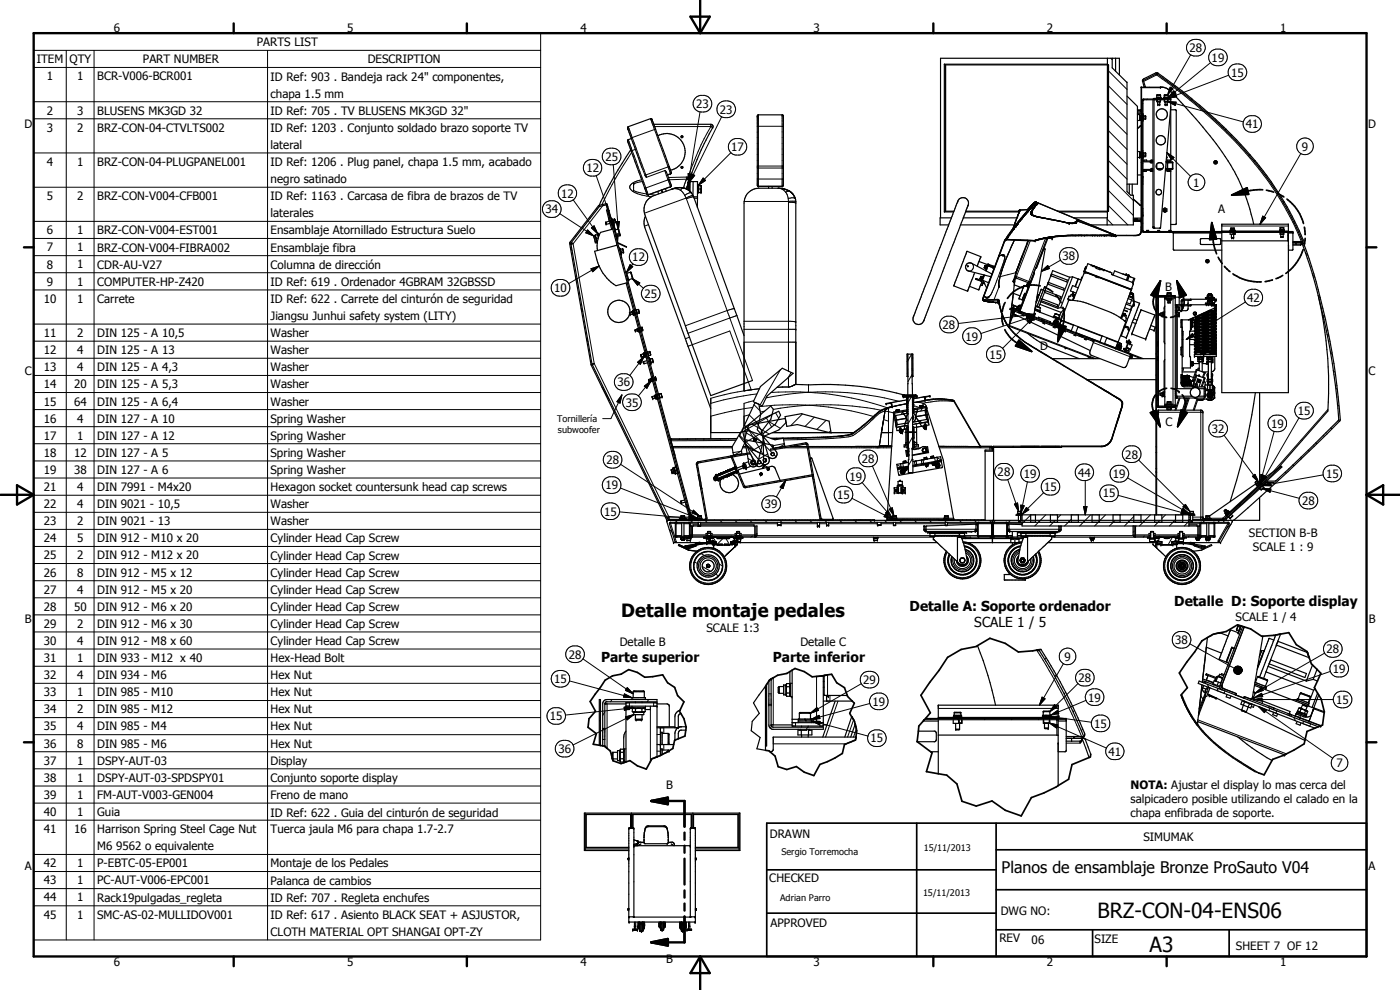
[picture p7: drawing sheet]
<svg xmlns="http://www.w3.org/2000/svg" width="420mm" height="297mm" viewBox="0 0 420 297" stroke-linecap="round" stroke-linejoin="round" font-family="sans-serif">
<defs><g id="words">
<g font-size="6.3">
<text x="329.4" y="275.4">BRZ-CON-04-ENS06</text>
<text x="345" y="285.6">A3</text>
</g>
<text font-size="5.5" x="186.5" y="185">Detalle montaje pedales</text>
<text font-size="4.8" x="300.6" y="261.8">Planos de ensamblaje Bronze ProSauto V04</text>
<g font-size="4.1">
<text x="273" y="183.3">Detalle A: Soporte ordenador</text>
<text x="352.4" y="181.9">Detalle D: Soporte display</text>
<text x="292.4" y="188.2">SCALE 1 / 5</text>
<text x="180.4" y="198.7">Parte superior</text>
<text x="232" y="198.7">Parte inferior</text>
</g>
<g font-size="3.5">
<text x="34.2" y="9.6">6</text>
<text x="104.2" y="9.6">5</text>
<text x="174.2" y="9.6">4</text>
<text x="244.2" y="9.6">3</text>
<text x="314.2" y="9.6">2</text>
<text x="384.2" y="9.6">1</text>
<text x="77.1" y="13.9">PARTS LIST</text>
<text x="357" y="15.7">28</text>
<text x="11" y="19">ITEM</text>
<text x="20.8" y="19">QTY</text>
<text x="42.9" y="19">PART NUMBER</text>
<text x="110.4" y="19">DESCRIPTION</text>
<text x="363.6" y="18.5">19</text>
<text x="369.5" y="23">15</text>
<text x="14.1" y="24.1">1</text>
<text x="23.1" y="24.1">1</text>
<text x="29.2" y="24.1">BCR-V006-BCR001</text>
<text x="81.2" y="24.2">ID Ref: 903 . Bandeja rack 24&quot; componentes,</text>
<text x="81.2" y="29.3">chapa 1.5 mm</text>
<text x="14.1" y="34.4">2</text>
<text x="23.1" y="34.4">3</text>
<text x="29.2" y="34.4">BLUSENS MK3GD 32</text>
<text x="81.2" y="34.5">ID Ref: 705 . TV BLUSENS MK3GD 32&quot;</text>
<text x="208.9" y="32.4">23</text>
<text x="216" y="34.1">23</text>
<text x="7.3" y="38.4">D</text>
<text x="14.1" y="39.5">3</text>
<text x="23.1" y="39.5">2</text>
<text x="29.2" y="39.5">BRZ-CON-04-CTVLTS002</text>
<text x="81.2" y="39.6">ID Ref: 1203 . Conjunto soldado brazo soporte TV</text>
<text x="373.9" y="38.5">41</text>
<text x="410.6" y="38.4">D</text>
<text x="81.2" y="44.7">lateral</text>
<text x="219.4" y="45.4">17</text>
<text x="390.7" y="45.2">9</text>
<text x="14.1" y="49.8">4</text>
<text x="23.1" y="49.8">1</text>
<text x="29.2" y="49.8">BRZ-CON-04-PLUGPANEL001</text>
<text x="81.2" y="49.8">ID Ref: 1206 . Plug panel, chapa 1.5 mm, acabado</text>
<text x="176" y="51.6">12</text>
<text x="181.7" y="48.3">25</text>
<text x="81.2" y="54.9">negro satinado</text>
<text x="168.4" y="59.3">12</text>
<text x="358.1" y="56">1</text>
<text x="14.1" y="60">5</text>
<text x="23.1" y="60.1">2</text>
<text x="29.2" y="60.1">BRZ-CON-V004-CFB001</text>
<text x="81.2" y="60.1">ID Ref: 1163 . Carcasa de fibra de brazos de TV</text>
<text x="81.2" y="65.2">laterales</text>
<text x="163.7" y="64.1">34</text>
<text x="365.6" y="64">A</text>
<text x="14.1" y="70.3">6</text>
<text x="23.1" y="70.3">1</text>
<text x="29.2" y="70.3">BRZ-CON-V004-EST001</text>
<text x="81.2" y="70.4">Ensamblaje Atornillado Estructura Suelo</text>
<text x="14.1" y="75.4">7</text>
<text x="23.1" y="75.4">1</text>
<text x="29.2" y="75.5">BRZ-CON-V004-FIBRA002</text>
<text x="81.2" y="75.5">Ensamblaje fibra</text>
<text x="14.1" y="80.6">8</text>
<text x="23.1" y="80.6">1</text>
<text x="29.2" y="80.6">CDR-AU-V27</text>
<text x="81.2" y="80.7">Columna de dirección</text>
<text x="189.8" y="78.4">12</text>
<text x="318.9" y="78.1">38</text>
<text x="14.1" y="85.7">9</text>
<text x="23.1" y="85.7">1</text>
<text x="29.2" y="85.7">COMPUTER-HP-Z420</text>
<text x="81.2" y="85.8">ID Ref: 619 . Ordenador 4GBRAM 32GBSSD</text>
<text x="166.3" y="87.7">10</text>
<text x="193.4" y="89.4">25</text>
<text x="349.7" y="87.3">B</text>
<text x="13.2" y="90.8">10</text>
<text x="23.1" y="90.8">1</text>
<text x="29.2" y="90.8">Carrete</text>
<text x="81.2" y="91">ID Ref: 622 . Carrete del cinturón de seguridad</text>
<text x="374.3" y="90.6">42</text>
<text x="13.2" y="101.1">11</text>
<text x="23.1" y="101.1">2</text>
<text x="29.2" y="101.1">DIN 125 - A 10,5</text>
<text x="81.2" y="96.1">Jiangsu Junhui safety system (LITY)</text>
<text x="81.2" y="101.2">Washer</text>
<text x="282.9" y="98.7">28</text>
<text x="13.2" y="106.3">12</text>
<text x="23.1" y="106.2">4</text>
<text x="29.2" y="106.3">DIN 125 - A 13</text>
<text x="81.2" y="106.3">Washer</text>
<text x="289.8" y="102.2">19</text>
<text x="296.9" y="107.6">15</text>
<text x="312.2" y="104.9">D</text>
<text x="7.4" y="112.6">C</text>
<text x="13.2" y="111.4">13</text>
<text x="23.1" y="111.4">4</text>
<text x="29.2" y="111.4">DIN 125 - A 4,3</text>
<text x="81.2" y="111.4">Washer</text>
<text x="410.7" y="112.6">C</text>
<text x="13.2" y="116.5">14</text>
<text x="22.2" y="116.5">20</text>
<text x="29.2" y="116.5">DIN 125 - A 5,3</text>
<text x="81.2" y="116.5">Washer</text>
<text x="185.3" y="116">36</text>
<text x="13.2" y="121.7">15</text>
<text x="22.2" y="121.7">64</text>
<text x="29.2" y="121.7">DIN 125 - A 6,4</text>
<text x="81.2" y="121.7">Washer</text>
<text x="187.8" y="122">35</text>
<text x="389.5" y="124.5">15</text>
<text x="13.2" y="126.8">16</text>
<text x="13.2" y="131.9">17</text>
<text x="23.1" y="126.8">4</text>
<text x="23.1" y="131.9">1</text>
<text x="29.2" y="126.8">DIN 127 - A 10</text>
<text x="29.2" y="132">DIN 127 - A 12</text>
<text x="81.2" y="126.8">Spring Washer</text>
<text x="81.2" y="132">Spring Washer</text>
<text x="349.7" y="127.8">C</text>
<text x="363.7" y="129.9">32</text>
<text x="381.5" y="128.4">19</text>
<text x="13.2" y="137.1">18</text>
<text x="22.2" y="137.1">12</text>
<text x="29.2" y="137.1">DIN 127 - A 5</text>
<text x="81.2" y="137.1">Spring Washer</text>
<text x="337.7" y="137.6">28</text>
<text x="13.2" y="142.2">19</text>
<text x="22.2" y="142.2">38</text>
<text x="29.2" y="142.2">DIN 127 - A 6</text>
<text x="81.2" y="142.2">Spring Washer</text>
<text x="182" y="139.3">28</text>
<text x="258.6" y="138.9">28</text>
<text x="299.4" y="142.9">28</text>
<text x="307.2" y="143.5">19</text>
<text x="323.5" y="143">44</text>
<text x="334" y="143.5">19</text>
<text x="398" y="143.4">15</text>
<text x="13.2" y="147.3">21</text>
<text x="23.1" y="147.3">4</text>
<text x="29.2" y="147.3">DIN 7991 - M4x20</text>
<text x="81.2" y="147.4">Hexagon socket countersunk head cap screws</text>
<text x="181.7" y="146.9">19</text>
<text x="251.2" y="149.7">15</text>
<text x="255" y="144.2">19</text>
<text x="313.4" y="147.4">15</text>
<text x="331" y="149.3">15</text>
<text x="13.2" y="152.4">22</text>
<text x="23.1" y="152.4">4</text>
<text x="29.2" y="152.4">DIN 9021 - 10,5</text>
<text x="81.2" y="152.4">Washer</text>
<text x="181.3" y="154.7">15</text>
<text x="229.6" y="152.6">39</text>
<text x="390.8" y="151.5">28</text>
<text x="13.2" y="157.6">23</text>
<text x="23.1" y="157.6">2</text>
<text x="29.2" y="157.6">DIN 9021 - 13</text>
<text x="81.2" y="157.6">Washer</text>
<text x="374.8" y="161.2">SECTION B-B</text>
<text x="13.2" y="162.7">24</text>
<text x="13.2" y="167.9">25</text>
<text x="23.1" y="162.7">5</text>
<text x="23.1" y="167.9">2</text>
<text x="29.2" y="162.7">DIN 912 - M10 x 20</text>
<text x="29.2" y="167.9">DIN 912 - M12 x 20</text>
<text x="81.2" y="162.7">Cylinder Head Cap Screw</text>
<text x="81.2" y="167.9">Cylinder Head Cap Screw</text>
<text x="376" y="165.4">SCALE 1 : 9</text>
<text x="13.2" y="173">26</text>
<text x="23.1" y="173">8</text>
<text x="29.2" y="173">DIN 912 - M5 x 12</text>
<text x="81.2" y="173">Cylinder Head Cap Screw</text>
<text x="13.2" y="178.1">27</text>
<text x="23.1" y="178.1">4</text>
<text x="29.2" y="178.1">DIN 912 - M5 x 20</text>
<text x="81.2" y="178.1">Cylinder Head Cap Screw</text>
<text x="13.2" y="183.3">28</text>
<text x="22.2" y="183.3">50</text>
<text x="29.2" y="183.3">DIN 912 - M6 x 20</text>
<text x="81.2" y="183.3">Cylinder Head Cap Screw</text>
<text x="7.4" y="186.9">B</text>
<text x="13.2" y="188.4">29</text>
<text x="23.1" y="188.4">2</text>
<text x="29.2" y="188.4">DIN 912 - M6 x 30</text>
<text x="81.2" y="188.4">Cylinder Head Cap Screw</text>
<text x="212" y="189.7">SCALE 1:3</text>
<text x="370.8" y="186.3">SCALE 1 / 4</text>
<text x="410.8" y="186.9">B</text>
<text x="13.2" y="193.5">30</text>
<text x="23.1" y="193.5">4</text>
<text x="29.2" y="193.5">DIN 912 - M8 x 60</text>
<text x="81.2" y="193.5">Cylinder Head Cap Screw</text>
<text x="170.7" y="197.6">28</text>
<text x="186" y="193.9">Detalle B</text>
<text x="240.2" y="193.9">Detalle C</text>
<text x="352.7" y="193.3">38</text>
<text x="398.1" y="196">28</text>
<text x="13.2" y="198.6">31</text>
<text x="13.2" y="203.8">32</text>
<text x="23.1" y="198.6">1</text>
<text x="23.1" y="203.8">4</text>
<text x="29.2" y="198.6">DIN 933 - M12 x 40</text>
<text x="29.2" y="203.8">DIN 934 - M6</text>
<text x="81.2" y="198.7">Hex-Head Bolt</text>
<text x="81.2" y="203.8">Hex Nut</text>
<text x="319.4" y="198.2">9</text>
<text x="400" y="201.9">19</text>
<text x="13.2" y="208.9">33</text>
<text x="23.1" y="208.9">1</text>
<text x="29.2" y="208.9">DIN 985 - M10</text>
<text x="81.2" y="208.9">Hex Nut</text>
<text x="166.3" y="205">15</text>
<text x="259.1" y="205.2">29</text>
<text x="323.7" y="204.6">28</text>
<text x="13.2" y="214">34</text>
<text x="23.1" y="214">2</text>
<text x="29.2" y="214">DIN 985 - M12</text>
<text x="81.2" y="214">Hex Nut</text>
<text x="261.9" y="211.8">19</text>
<text x="326.6" y="210.5">19</text>
<text x="401" y="211.2">15</text>
<text x="13.2" y="219.2">35</text>
<text x="23.1" y="219.1">4</text>
<text x="29.2" y="219.2">DIN 985 - M4</text>
<text x="81.2" y="219.1">Hex Nut</text>
<text x="165" y="216.1">15</text>
<text x="328.4" y="218.3">15</text>
<text x="13.2" y="224.3">36</text>
<text x="23.1" y="224.3">8</text>
<text x="29.2" y="224.3">DIN 985 - M6</text>
<text x="81.2" y="224.3">Hex Nut</text>
<text x="167.6" y="225.9">36</text>
<text x="261.3" y="222.8">15</text>
<text x="332.7" y="226.7">41</text>
<text x="13.2" y="229.4">37</text>
<text x="23.1" y="229.4">1</text>
<text x="29.2" y="229.4">DSPY-AUT-03</text>
<text x="81.2" y="229.5">Display</text>
<text x="401.1" y="230.2">7</text>
<text x="13.2" y="234.6">38</text>
<text x="13.2" y="239.7">39</text>
<text x="23.1" y="234.6">1</text>
<text x="23.1" y="239.7">1</text>
<text x="29.2" y="234.6">DSPY-AUT-03-SPDSPY01</text>
<text x="29.2" y="239.7">FM-AUT-V003-GEN004</text>
<text x="81.2" y="234.6">Conjunto soporte display</text>
<text x="81.2" y="239.7">Freno de mano</text>
<text x="199.9" y="236.9">B</text>
<text x="339.3" y="236.7">NOTA: Ajustar el display lo mas cerca del</text>
<text x="13.2" y="244.9">40</text>
<text x="23.1" y="244.8">1</text>
<text x="29.2" y="244.9">Guia</text>
<text x="81.2" y="245">ID Ref: 622 . Guia del cinturón de seguridad</text>
<text x="339.3" y="240.9">salpicadero posible utilizando el calado en la</text>
<text x="339.3" y="245.1">chapa enfibrada de soporte.</text>
<text x="13.2" y="249.9">41</text>
<text x="22.2" y="250">16</text>
<text x="29.2" y="250">Harrison Spring Steel Cage Nut</text>
<text x="81.2" y="250">Tuerca jaula M6 para chapa 1.7-2.7</text>
<text x="231" y="251.5">DRAWN</text>
<text x="29.2" y="255.1">M6 9562 o equivalente</text>
<text x="343.1" y="252.3">SIMUMAK</text>
<text x="7.4" y="261.1">A</text>
<text x="13.2" y="260.2">42</text>
<text x="23.1" y="260.2">1</text>
<text x="29.2" y="260.2">P-EBTC-05-EP001</text>
<text x="81.2" y="260.3">Montaje de los Pedales</text>
<text x="410.7" y="261.1">A</text>
<text x="13.2" y="265.3">43</text>
<text x="23.1" y="265.3">1</text>
<text x="29.2" y="265.3">PC-AUT-V006-EPC001</text>
<text x="81.2" y="265.4">Palanca de cambios</text>
<text x="230.9" y="264.6">CHECKED</text>
<text x="13.2" y="270.5">44</text>
<text x="13.2" y="275.6">45</text>
<text x="23.1" y="270.5">1</text>
<text x="23.1" y="275.6">1</text>
<text x="29.2" y="270.5">Rack19pulgadas_regleta</text>
<text x="29.2" y="275.6">SMC-AS-02-MULLIDOV001</text>
<text x="81.2" y="270.6">ID Ref: 707 . Regleta enchufes</text>
<text x="81.2" y="275.7">ID Ref: 617 . Asiento BLACK SEAT + ASJUSTOR,</text>
<text x="300.3" y="274.5">DWG NO:</text>
<text x="81.2" y="280.8">CLOTH MATERIAL OPT SHANGAI OPT-ZY</text>
<text x="231.3" y="278.3">APPROVED</text>
<text x="299.9" y="282.6">REV</text>
<text x="309.6" y="283.3">06</text>
<text x="328.5" y="283.1">SIZE</text>
<text x="370.9" y="285.1">SHEET 7 OF 12</text>
<text x="34.2" y="289.9">6</text>
<text x="104.2" y="289.9">5</text>
<text x="174.2" y="289.9">4</text>
<text x="199.9" y="288.8">B</text>
<text x="244.2" y="289.9">3</text>
<text x="314.2" y="289.9">2</text>
<text x="384.2" y="289.9">1</text>
</g>
<g font-size="2.7">
<text x="167.2" y="126.7">Tornillería</text>
<text x="167.5" y="130">subwoofer</text>
<text x="234.5" y="256.6">Sergio Torremocha</text>
<text x="277.2" y="255.3">15/11/2013</text>
<text x="277" y="268.7">15/11/2013</text>
<text x="234.1" y="270.3">Adrian Parro</text>
</g>
</g></defs>
<g fill="#000">
<circle cx="188.4" cy="38.5" r=".18"/>
<circle cx="195.7" cy="35.8" r=".18"/>
<circle cx="227.3" cy="34.8" r=".18"/>
<circle cx="235.1" cy="34.8" r=".18"/>
<circle cx="342.3" cy="35.8" r=".18"/>
<circle cx="342.3" cy="34.7" r=".18"/>
<circle cx="342.8" cy="34.2" r=".18"/>
<circle cx="343" cy="34.2" r=".18"/>
<circle cx="343.1" cy="35.8" r=".18"/>
<circle cx="343.1" cy="34.7" r=".18"/>
<circle cx="343.8" cy="34.8" r=".18"/>
<circle cx="347.2" cy="29.5" r=".18"/>
<circle cx="347.4" cy="31.3" r=".18"/>
<circle cx="347.4" cy="30.5" r=".18"/>
<circle cx="347.5" cy="31.4" r=".18"/>
<circle cx="348" cy="31.4" r=".18"/>
<circle cx="348.1" cy="31.3" r=".18"/>
<circle cx="348.1" cy="30.5" r=".18"/>
<circle cx="348.3" cy="26.2" r=".18"/>
<circle cx="348.3" cy="29.5" r=".18"/>
<circle cx="348.4" cy="29.4" r=".18"/>
<circle cx="348.4" cy="29.2" r=".18"/>
<circle cx="349.3" cy="29.2" r=".18"/>
<circle cx="349.5" cy="29.5" r=".18"/>
<circle cx="349.7" cy="31.3" r=".18"/>
<circle cx="349.7" cy="30.5" r=".18"/>
<circle cx="349.7" cy="31.4" r=".18"/>
<circle cx="350.2" cy="31.4" r=".18"/>
<circle cx="350.3" cy="31.3" r=".18"/>
<circle cx="350.3" cy="30.5" r=".18"/>
<circle cx="350.5" cy="29.5" r=".18"/>
<circle cx="350.6" cy="29.2" r=".18"/>
<circle cx="206.4" cy="54.7" r=".18"/>
<circle cx="206.8" cy="54.7" r=".18"/>
<circle cx="209.6" cy="55.5" r=".18"/>
<circle cx="210.4" cy="57.8" r=".18"/>
<circle cx="210.5" cy="55.7" r=".18"/>
<circle cx="342" cy="47.2" r=".18"/>
<circle cx="342.3" cy="46.9" r=".18"/>
<circle cx="343.1" cy="46.9" r=".18"/>
<circle cx="343.3" cy="46.9" r=".18"/>
<circle cx="343.8" cy="46" r=".18"/>
<circle cx="343.8" cy="46.8" r=".18"/>
<circle cx="345.2" cy="48.6" r=".18"/>
<circle cx="345.2" cy="48.3" r=".18"/>
<circle cx="345.2" cy="50.8" r=".18"/>
<circle cx="345.2" cy="51.1" r=".18"/>
<circle cx="350.6" cy="50.8" r=".18"/>
<circle cx="350.6" cy="48.6" r=".18"/>
<circle cx="178.2" cy="70.8" r=".18"/>
<circle cx="178.6" cy="70.6" r=".18"/>
<circle cx="178.7" cy="72.6" r=".18"/>
<circle cx="179.1" cy="72.5" r=".18"/>
<circle cx="179.2" cy="72.6" r=".18"/>
<circle cx="179.3" cy="72.6" r=".18"/>
<circle cx="179.4" cy="70.1" r=".18"/>
<circle cx="179.4" cy="70.4" r=".18"/>
<circle cx="179.7" cy="70" r=".18"/>
<circle cx="181.8" cy="66.7" r=".18"/>
<circle cx="181.9" cy="67.2" r=".18"/>
<circle cx="184.5" cy="65.8" r=".18"/>
<circle cx="184.5" cy="68.7" r=".18"/>
<circle cx="185.2" cy="71.2" r=".18"/>
<circle cx="185.7" cy="68.9" r=".18"/>
<circle cx="186" cy="74.4" r=".18"/>
<circle cx="186.1" cy="70.5" r=".18"/>
<circle cx="186.5" cy="76.3" r=".18"/>
<circle cx="186.6" cy="75.9" r=".18"/>
<circle cx="187.1" cy="75.6" r=".18"/>
<circle cx="287.4" cy="60.4" r=".18"/>
<circle cx="294.3" cy="77" r=".18"/>
<circle cx="295.7" cy="79.6" r=".18"/>
<circle cx="296.7" cy="79.3" r=".18"/>
<circle cx="305.4" cy="64.9" r=".18"/>
<circle cx="305.7" cy="63.3" r=".18"/>
<circle cx="306.1" cy="63" r=".18"/>
<circle cx="309.4" cy="64" r=".18"/>
<circle cx="309.4" cy="63.8" r=".18"/>
<circle cx="309.4" cy="63.7" r=".18"/>
<circle cx="309.5" cy="63.6" r=".18"/>
<circle cx="309.5" cy="64.2" r=".18"/>
<circle cx="309.5" cy="64" r=".18"/>
<circle cx="309.5" cy="63.5" r=".18"/>
<circle cx="309.6" cy="63.7" r=".18"/>
<circle cx="309.6" cy="63.8" r=".18"/>
<circle cx="309.6" cy="63.4" r=".18"/>
<circle cx="309.6" cy="63.6" r=".18"/>
<circle cx="309.6" cy="63.3" r=".18"/>
<circle cx="309.7" cy="63.5" r=".18"/>
<circle cx="309.7" cy="63.4" r=".18"/>
<circle cx="310.1" cy="61.1" r=".18"/>
<circle cx="310.2" cy="61.1" r=".18"/>
<circle cx="310.3" cy="61" r=".18"/>
<circle cx="310.7" cy="72.3" r=".18"/>
<circle cx="310.9" cy="60.8" r=".18"/>
<circle cx="311" cy="60.7" r=".18"/>
<circle cx="311.2" cy="61" r=".18"/>
<circle cx="311.2" cy="61.1" r=".18"/>
<circle cx="311.3" cy="61.1" r=".18"/>
<circle cx="311.3" cy="61" r=".18"/>
<circle cx="311.3" cy="60.9" r=".18"/>
<circle cx="311.3" cy="60.8" r=".18"/>
<circle cx="311.4" cy="60.9" r=".18"/>
<circle cx="311.4" cy="61" r=".18"/>
<circle cx="311.4" cy="60.8" r=".18"/>
<circle cx="314.9" cy="71.2" r=".18"/>
<circle cx="315" cy="71.2" r=".18"/>
<circle cx="315.4" cy="71.2" r=".18"/>
<circle cx="315.8" cy="71.7" r=".18"/>
<circle cx="320.9" cy="67" r=".18"/>
<circle cx="322.7" cy="66.7" r=".18"/>
<circle cx="322.8" cy="66.6" r=".18"/>
<circle cx="323" cy="66.6" r=".18"/>
<circle cx="323.2" cy="66.3" r=".18"/>
<circle cx="323.2" cy="66.2" r=".18"/>
<circle cx="323.4" cy="66.1" r=".18"/>
<circle cx="323.4" cy="66" r=".18"/>
<circle cx="323.4" cy="66.2" r=".18"/>
<circle cx="323.5" cy="66.2" r=".18"/>
<circle cx="323.5" cy="66" r=".18"/>
<circle cx="323.5" cy="65.9" r=".18"/>
<circle cx="323.5" cy="66.1" r=".18"/>
<circle cx="323.6" cy="66" r=".18"/>
<circle cx="323.7" cy="66" r=".18"/>
<circle cx="327.5" cy="79.5" r=".18"/>
<circle cx="328" cy="79.7" r=".18"/>
<circle cx="334.2" cy="70.6" r=".18"/>
<circle cx="334.5" cy="70.6" r=".18"/>
<circle cx="334.6" cy="70.6" r=".18"/>
<circle cx="334.7" cy="70.7" r=".18"/>
<circle cx="334.7" cy="70.6" r=".18"/>
<circle cx="334.8" cy="70.6" r=".18"/>
<circle cx="334.8" cy="70.7" r=".18"/>
<circle cx="346" cy="68.1" r=".18"/>
<circle cx="346.4" cy="68.2" r=".18"/>
<circle cx="351" cy="69.5" r=".18"/>
<circle cx="351.1" cy="69.5" r=".18"/>
<circle cx="352.1" cy="69.7" r=".18"/>
<circle cx="369.3" cy="69" r=".18"/>
<circle cx="369.6" cy="71.4" r=".18"/>
<circle cx="370.2" cy="71.4" r=".18"/>
<circle cx="370.2" cy="71.3" r=".18"/>
<circle cx="370.5" cy="69" r=".18"/>
<circle cx="384.1" cy="69.1" r=".18"/>
<circle cx="384.2" cy="68.3" r=".18"/>
<circle cx="385.4" cy="69.1" r=".18"/>
<circle cx="388" cy="69.7" r=".18"/>
<circle cx="390.7" cy="72.9" r=".18"/>
<circle cx="189.1" cy="94.4" r=".18"/>
<circle cx="189.4" cy="81.8" r=".18"/>
<circle cx="189.6" cy="93.5" r=".18"/>
<circle cx="189.8" cy="93.4" r=".18"/>
<circle cx="189.9" cy="83.4" r=".18"/>
<circle cx="190.1" cy="94.4" r=".18"/>
<circle cx="190.2" cy="93.2" r=".18"/>
<circle cx="190.3" cy="93.1" r=".18"/>
<circle cx="190.5" cy="94.3" r=".18"/>
<circle cx="190.6" cy="94.4" r=".18"/>
<circle cx="190.7" cy="99" r=".18"/>
<circle cx="190.7" cy="99.4" r=".18"/>
<circle cx="191.2" cy="98.7" r=".18"/>
<circle cx="191.4" cy="98.7" r=".18"/>
<circle cx="191.4" cy="98.6" r=".18"/>
<circle cx="191.6" cy="99.4" r=".18"/>
<circle cx="191.6" cy="98.6" r=".18"/>
<circle cx="191.8" cy="99.3" r=".18"/>
<circle cx="192.5" cy="98.5" r=".18"/>
<circle cx="192.6" cy="98.9" r=".18"/>
<circle cx="192.6" cy="98.2" r=".18"/>
<circle cx="192.9" cy="99.1" r=".18"/>
<circle cx="294.4" cy="82.9" r=".18"/>
<circle cx="294.7" cy="84" r=".18"/>
<circle cx="295.2" cy="88.8" r=".18"/>
<circle cx="295.3" cy="90" r=".18"/>
<circle cx="295.3" cy="90.1" r=".18"/>
<circle cx="295.4" cy="80.3" r=".18"/>
<circle cx="298" cy="80.3" r=".18"/>
<circle cx="299.5" cy="90.1" r=".18"/>
<circle cx="299.5" cy="90.2" r=".18"/>
<circle cx="299.5" cy="90" r=".18"/>
<circle cx="299.5" cy="90.4" r=".18"/>
<circle cx="299.6" cy="90.6" r=".18"/>
<circle cx="299.6" cy="90.7" r=".18"/>
<circle cx="299.7" cy="85.7" r=".18"/>
<circle cx="299.8" cy="85.6" r=".18"/>
<circle cx="299.8" cy="85.9" r=".18"/>
<circle cx="299.8" cy="90.1" r=".18"/>
<circle cx="299.8" cy="90.8" r=".18"/>
<circle cx="299.8" cy="90.9" r=".18"/>
<circle cx="304" cy="93.8" r=".18"/>
<circle cx="304.1" cy="91.7" r=".18"/>
<circle cx="304.1" cy="92.3" r=".18"/>
<circle cx="304.2" cy="84.6" r=".18"/>
<circle cx="304.9" cy="83.4" r=".18"/>
<circle cx="304.9" cy="81.8" r=".18"/>
<circle cx="305.2" cy="92.5" r=".18"/>
<circle cx="305.6" cy="91.9" r=".18"/>
<circle cx="305.8" cy="91.9" r=".18"/>
<circle cx="305.8" cy="89.6" r=".18"/>
<circle cx="306.2" cy="93.2" r=".18"/>
<circle cx="306.2" cy="92" r=".18"/>
<circle cx="306.3" cy="92.1" r=".18"/>
<circle cx="308.1" cy="85.6" r=".18"/>
<circle cx="308.6" cy="84.8" r=".18"/>
<circle cx="308.9" cy="84.5" r=".18"/>
<circle cx="309.2" cy="84.6" r=".18"/>
<circle cx="310.5" cy="94.7" r=".18"/>
<circle cx="310.6" cy="94" r=".18"/>
<circle cx="312.1" cy="93.3" r=".18"/>
<circle cx="312.1" cy="93.5" r=".18"/>
<circle cx="313.5" cy="86" r=".18"/>
<circle cx="314.4" cy="85.2" r=".18"/>
<circle cx="314.6" cy="84.7" r=".18"/>
<circle cx="315.4" cy="82.7" r=".18"/>
<circle cx="315.5" cy="82.2" r=".18"/>
<circle cx="316" cy="97.2" r=".18"/>
<circle cx="316.1" cy="95" r=".18"/>
<circle cx="316.3" cy="96.6" r=".18"/>
<circle cx="316.8" cy="94.1" r=".18"/>
<circle cx="316.9" cy="95.7" r=".18"/>
<circle cx="317.8" cy="95.4" r=".18"/>
<circle cx="317.8" cy="97.8" r=".18"/>
<circle cx="318.1" cy="96.9" r=".18"/>
<circle cx="318.3" cy="96.4" r=".18"/>
<circle cx="318.4" cy="96.2" r=".18"/>
<circle cx="318.4" cy="96.1" r=".18"/>
<circle cx="320.5" cy="89.7" r=".18"/>
<circle cx="321.5" cy="99.3" r=".18"/>
<circle cx="322" cy="88.2" r=".18"/>
<circle cx="322.5" cy="88.4" r=".18"/>
<circle cx="322.9" cy="99.8" r=".18"/>
<circle cx="325.5" cy="81.6" r=".18"/>
<circle cx="325.5" cy="81.5" r=".18"/>
<circle cx="325.7" cy="81.7" r=".18"/>
<circle cx="329" cy="83" r=".18"/>
<circle cx="331.3" cy="81" r=".18"/>
<circle cx="336.5" cy="95.2" r=".18"/>
<circle cx="336.5" cy="95.1" r=".18"/>
<circle cx="336.6" cy="95" r=".18"/>
<circle cx="337.2" cy="94" r=".18"/>
<circle cx="337.5" cy="98" r=".18"/>
<circle cx="337.7" cy="94.2" r=".18"/>
<circle cx="337.8" cy="94.2" r=".18"/>
<circle cx="337.9" cy="94.6" r=".18"/>
<circle cx="338" cy="82.3" r=".18"/>
<circle cx="338" cy="98.1" r=".18"/>
<circle cx="338.1" cy="82.3" r=".18"/>
<circle cx="338.7" cy="99" r=".18"/>
<circle cx="338.8" cy="82.7" r=".18"/>
<circle cx="338.8" cy="82.6" r=".18"/>
<circle cx="339.4" cy="87.8" r=".18"/>
<circle cx="339.5" cy="87" r=".18"/>
<circle cx="339.5" cy="86.8" r=".18"/>
<circle cx="339.6" cy="87.9" r=".18"/>
<circle cx="339.7" cy="86.5" r=".18"/>
<circle cx="339.8" cy="88.1" r=".18"/>
<circle cx="339.8" cy="88" r=".18"/>
<circle cx="340" cy="88.2" r=".18"/>
<circle cx="340" cy="89.2" r=".18"/>
<circle cx="340" cy="88.1" r=".18"/>
<circle cx="340.2" cy="91.6" r=".18"/>
<circle cx="340.3" cy="91.7" r=".18"/>
<circle cx="342.4" cy="93" r=".18"/>
<circle cx="346.4" cy="99.2" r=".18"/>
<circle cx="347.2" cy="91.6" r=".18"/>
<circle cx="347.5" cy="91.6" r=".18"/>
<circle cx="348.7" cy="94.8" r=".18"/>
<circle cx="348.9" cy="94.8" r=".18"/>
<circle cx="349.6" cy="89.4" r=".18"/>
<circle cx="349.6" cy="89" r=".18"/>
<circle cx="350.3" cy="87.9" r=".18"/>
<circle cx="350.6" cy="90.7" r=".18"/>
<circle cx="351.1" cy="90.7" r=".18"/>
<circle cx="351.2" cy="90.7" r=".18"/>
<circle cx="353" cy="91.6" r=".18"/>
<circle cx="353" cy="93.2" r=".18"/>
<circle cx="353.2" cy="92" r=".18"/>
<circle cx="353.9" cy="94.8" r=".18"/>
<circle cx="353.9" cy="93.9" r=".18"/>
<circle cx="354.5" cy="96.5" r=".18"/>
<circle cx="354.8" cy="91.5" r=".18"/>
<circle cx="357.4" cy="89.8" r=".18"/>
<circle cx="357.4" cy="91.4" r=".18"/>
<circle cx="357.6" cy="98.6" r=".18"/>
<circle cx="357.8" cy="98" r=".18"/>
<circle cx="358" cy="98" r=".18"/>
<circle cx="358.6" cy="97.8" r=".18"/>
<circle cx="358.6" cy="98.1" r=".18"/>
<circle cx="358.8" cy="96.6" r=".18"/>
<circle cx="358.8" cy="98.5" r=".18"/>
<circle cx="358.8" cy="93.9" r=".18"/>
<circle cx="358.8" cy="97.5" r=".18"/>
<circle cx="358.8" cy="99.4" r=".18"/>
<circle cx="360.8" cy="94.1" r=".18"/>
<circle cx="361.4" cy="95.8" r=".18"/>
<circle cx="361.4" cy="96.7" r=".18"/>
<circle cx="361.6" cy="93.9" r=".18"/>
<circle cx="361.6" cy="95.7" r=".18"/>
<circle cx="361.6" cy="99.4" r=".18"/>
<circle cx="361.6" cy="94.8" r=".18"/>
<circle cx="361.6" cy="97.5" r=".18"/>
<circle cx="361.6" cy="96.6" r=".18"/>
<circle cx="361.6" cy="98.5" r=".18"/>
<circle cx="362" cy="91.4" r=".18"/>
<circle cx="362.2" cy="95" r=".18"/>
<circle cx="362.2" cy="99.6" r=".18"/>
<circle cx="362.4" cy="90.4" r=".18"/>
<circle cx="362.4" cy="90.9" r=".18"/>
<circle cx="362.5" cy="88.7" r=".18"/>
<circle cx="362.5" cy="90.3" r=".18"/>
<circle cx="362.5" cy="88.4" r=".18"/>
<circle cx="362.5" cy="90.1" r=".18"/>
<circle cx="362.7" cy="91.4" r=".18"/>
<circle cx="362.7" cy="93.3" r=".18"/>
<circle cx="363.5" cy="89.8" r=".18"/>
<circle cx="363.5" cy="91.4" r=".18"/>
<circle cx="363.5" cy="88.1" r=".18"/>
<circle cx="363.6" cy="89.8" r=".18"/>
<circle cx="363.6" cy="91.4" r=".18"/>
<circle cx="363.8" cy="90.3" r=".18"/>
<circle cx="363.8" cy="88.7" r=".18"/>
<circle cx="363.8" cy="96.4" r=".18"/>
<circle cx="363.8" cy="88.4" r=".18"/>
<circle cx="363.8" cy="93.7" r=".18"/>
<circle cx="363.8" cy="90.1" r=".18"/>
<circle cx="363.8" cy="90.4" r=".18"/>
<circle cx="363.8" cy="90.9" r=".18"/>
<circle cx="363.9" cy="96.4" r=".18"/>
<circle cx="363.9" cy="96.5" r=".18"/>
<circle cx="363.9" cy="88.8" r=".18"/>
<circle cx="363.9" cy="89.2" r=".18"/>
<circle cx="364.4" cy="91" r=".18"/>
<circle cx="364.4" cy="89.5" r=".18"/>
<circle cx="364.4" cy="91.2" r=".18"/>
<circle cx="364.4" cy="89.3" r=".18"/>
<circle cx="364.6" cy="99.5" r=".18"/>
<circle cx="364.6" cy="97.7" r=".18"/>
<circle cx="364.6" cy="96.8" r=".18"/>
<circle cx="364.6" cy="93.9" r=".18"/>
<circle cx="364.6" cy="95.8" r=".18"/>
<circle cx="364.6" cy="97.5" r=".18"/>
<circle cx="364.6" cy="94.7" r=".18"/>
<circle cx="364.6" cy="98.6" r=".18"/>
<circle cx="364.6" cy="94.9" r=".18"/>
<circle cx="364.6" cy="99.4" r=".18"/>
<circle cx="364.6" cy="95.7" r=".18"/>
<circle cx="364.6" cy="94" r=".18"/>
<circle cx="364.6" cy="96.6" r=".18"/>
<circle cx="365" cy="89.8" r=".18"/>
<circle cx="365" cy="91.4" r=".18"/>
<circle cx="365" cy="90.1" r=".18"/>
<circle cx="365" cy="91.7" r=".18"/>
<circle cx="192.4" cy="107" r=".18"/>
<circle cx="193.1" cy="108.6" r=".18"/>
<circle cx="193.1" cy="108.5" r=".18"/>
<circle cx="193.2" cy="105.9" r=".18"/>
<circle cx="193.5" cy="106.9" r=".18"/>
<circle cx="193.6" cy="105.8" r=".18"/>
<circle cx="193.6" cy="107" r=".18"/>
<circle cx="193.7" cy="105.7" r=".18"/>
<circle cx="193.9" cy="106.9" r=".18"/>
<circle cx="193.9" cy="106.8" r=".18"/>
<circle cx="194.3" cy="105.5" r=".18"/>
<circle cx="194.8" cy="114.3" r=".18"/>
<circle cx="195" cy="105.5" r=".18"/>
<circle cx="195.4" cy="113.6" r=".18"/>
<circle cx="195.7" cy="114.3" r=".18"/>
<circle cx="195.7" cy="113.5" r=".18"/>
<circle cx="195.8" cy="107.6" r=".18"/>
<circle cx="195.9" cy="114.2" r=".18"/>
<circle cx="195.9" cy="119.6" r=".18"/>
<circle cx="196.4" cy="118.7" r=".18"/>
<circle cx="196.6" cy="113.8" r=".18"/>
<circle cx="196.6" cy="118.6" r=".18"/>
<circle cx="196.7" cy="118.5" r=".18"/>
<circle cx="196.9" cy="119.6" r=".18"/>
<circle cx="196.9" cy="114" r=".18"/>
<circle cx="197" cy="118.4" r=".18"/>
<circle cx="197.1" cy="118.5" r=".18"/>
<circle cx="197.3" cy="119.5" r=".18"/>
<circle cx="197.3" cy="119.4" r=".18"/>
<circle cx="198.7" cy="119" r=".18"/>
<circle cx="271" cy="118.7" r=".18"/>
<circle cx="271" cy="118.5" r=".18"/>
<circle cx="271.1" cy="119.1" r=".18"/>
<circle cx="272.4" cy="119.1" r=".18"/>
<circle cx="273.7" cy="106.3" r=".18"/>
<circle cx="273.8" cy="112.9" r=".18"/>
<circle cx="273.9" cy="118.5" r=".18"/>
<circle cx="274.1" cy="119.3" r=".18"/>
<circle cx="274.1" cy="119.2" r=".18"/>
<circle cx="274.1" cy="119.8" r=".18"/>
<circle cx="274.9" cy="118.5" r=".18"/>
<circle cx="275.2" cy="119" r=".18"/>
<circle cx="279" cy="118.8" r=".18"/>
<circle cx="279.1" cy="118.9" r=".18"/>
<circle cx="319.7" cy="104.4" r=".18"/>
<circle cx="330.1" cy="102.6" r=".18"/>
<circle cx="331.5" cy="103.1" r=".18"/>
<circle cx="334.8" cy="104.4" r=".18"/>
<circle cx="335.5" cy="102.9" r=".18"/>
<circle cx="335.6" cy="103.4" r=".18"/>
<circle cx="335.9" cy="104.9" r=".18"/>
<circle cx="336" cy="104.9" r=".18"/>
<circle cx="336" cy="104.8" r=".18"/>
<circle cx="336.1" cy="104.6" r=".18"/>
<circle cx="336.3" cy="104.6" r=".18"/>
<circle cx="336.5" cy="104.3" r=".18"/>
<circle cx="336.5" cy="103.1" r=".18"/>
<circle cx="338" cy="101.3" r=".18"/>
<circle cx="338.1" cy="102.6" r=".18"/>
<circle cx="338.1" cy="102.4" r=".18"/>
<circle cx="338.2" cy="104.4" r=".18"/>
<circle cx="338.9" cy="102.7" r=".18"/>
<circle cx="339" cy="102.1" r=".18"/>
<circle cx="339" cy="102.6" r=".18"/>
<circle cx="339" cy="102.5" r=".18"/>
<circle cx="339.1" cy="103.2" r=".18"/>
<circle cx="339.2" cy="106.7" r=".18"/>
<circle cx="339.3" cy="102.7" r=".18"/>
<circle cx="339.4" cy="106.4" r=".18"/>
<circle cx="339.4" cy="107.2" r=".18"/>
<circle cx="339.4" cy="106.8" r=".18"/>
<circle cx="339.7" cy="100.2" r=".18"/>
<circle cx="343.8" cy="101.8" r=".18"/>
<circle cx="347.2" cy="107.1" r=".18"/>
<circle cx="347.2" cy="119.8" r=".18"/>
<circle cx="347.5" cy="119.8" r=".18"/>
<circle cx="347.5" cy="107.1" r=".18"/>
<circle cx="347.8" cy="117.5" r=".25"/>
<circle cx="348.7" cy="118.8" r=".18"/>
<circle cx="348.9" cy="118.8" r=".18"/>
<circle cx="353.9" cy="117.5" r=".25"/>
<circle cx="354.5" cy="104.8" r=".18"/>
<circle cx="354.5" cy="114.6" r=".18"/>
<circle cx="354.5" cy="113" r=".18"/>
<circle cx="354.5" cy="104.2" r=".18"/>
<circle cx="354.9" cy="114.4" r=".18"/>
<circle cx="354.9" cy="115.5" r=".18"/>
<circle cx="354.9" cy="113.9" r=".18"/>
<circle cx="354.9" cy="112.8" r=".18"/>
<circle cx="355.3" cy="115.5" r=".18"/>
<circle cx="355.3" cy="112.8" r=".18"/>
<circle cx="355.3" cy="114.4" r=".18"/>
<circle cx="355.3" cy="113.9" r=".18"/>
<circle cx="355.4" cy="113.8" r=".18"/>
<circle cx="355.4" cy="114.4" r=".18"/>
<circle cx="355.4" cy="115.5" r=".18"/>
<circle cx="355.9" cy="114.4" r=".18"/>
<circle cx="355.9" cy="115.5" r=".18"/>
<circle cx="355.9" cy="113.8" r=".18"/>
<circle cx="356" cy="115.5" r=".18"/>
<circle cx="356" cy="113.8" r=".18"/>
<circle cx="356" cy="114.4" r=".18"/>
<circle cx="356.3" cy="112.6" r=".18"/>
<circle cx="356.4" cy="115.5" r=".18"/>
<circle cx="356.4" cy="113.8" r=".18"/>
<circle cx="356.4" cy="114.4" r=".18"/>
<circle cx="356.5" cy="113.8" r=".18"/>
<circle cx="356.5" cy="114.4" r=".18"/>
<circle cx="356.5" cy="115.5" r=".18"/>
<circle cx="356.7" cy="114.4" r=".18"/>
<circle cx="356.9" cy="112.8" r=".18"/>
<circle cx="356.9" cy="113.9" r=".18"/>
<circle cx="357" cy="115.5" r=".18"/>
<circle cx="357" cy="114.4" r=".18"/>
<circle cx="357.5" cy="108.5" r=".18"/>
<circle cx="357.5" cy="109.6" r=".18"/>
<circle cx="357.5" cy="114.4" r=".18"/>
<circle cx="357.5" cy="115.5" r=".18"/>
<circle cx="357.8" cy="109.6" r=".18"/>
<circle cx="357.8" cy="108.5" r=".18"/>
<circle cx="358.2" cy="108.8" r=".18"/>
<circle cx="358.2" cy="109.3" r=".18"/>
<circle cx="358.5" cy="106.3" r=".18"/>
<circle cx="358.5" cy="106.9" r=".18"/>
<circle cx="358.6" cy="100.8" r=".18"/>
<circle cx="358.6" cy="101.8" r=".18"/>
<circle cx="358.8" cy="104" r=".18"/>
<circle cx="358.8" cy="105.8" r=".18"/>
<circle cx="358.8" cy="100.3" r=".18"/>
<circle cx="358.8" cy="102.2" r=".18"/>
<circle cx="358.8" cy="103.1" r=".18"/>
<circle cx="360.3" cy="106.2" r=".18"/>
<circle cx="361" cy="107.8" r=".18"/>
<circle cx="361" cy="108.5" r=".18"/>
<circle cx="361.2" cy="106.8" r=".18"/>
<circle cx="361.2" cy="107.1" r=".18"/>
<circle cx="361.4" cy="104.1" r=".18"/>
<circle cx="361.4" cy="100.4" r=".18"/>
<circle cx="361.4" cy="105" r=".18"/>
<circle cx="361.4" cy="102.2" r=".18"/>
<circle cx="361.6" cy="100.3" r=".18"/>
<circle cx="361.6" cy="101.2" r=".18"/>
<circle cx="361.6" cy="103.1" r=".18"/>
<circle cx="361.6" cy="102.2" r=".18"/>
<circle cx="361.6" cy="104" r=".18"/>
<circle cx="361.6" cy="104.9" r=".18"/>
<circle cx="361.6" cy="105.8" r=".18"/>
<circle cx="361.6" cy="111.8" r=".18"/>
<circle cx="361.7" cy="117.5" r=".18"/>
<circle cx="361.7" cy="118" r=".18"/>
<circle cx="362.2" cy="103.3" r=".18"/>
<circle cx="362.3" cy="107.6" r=".18"/>
<circle cx="362.4" cy="117" r=".18"/>
<circle cx="362.4" cy="114.6" r=".18"/>
<circle cx="362.4" cy="115.3" r=".18"/>
<circle cx="362.4" cy="112.9" r=".18"/>
<circle cx="362.5" cy="116.9" r=".18"/>
<circle cx="363.1" cy="106.2" r=".18"/>
<circle cx="363.4" cy="117.5" r=".18"/>
<circle cx="363.8" cy="116.9" r=".18"/>
<circle cx="363.8" cy="101" r=".18"/>
<circle cx="363.8" cy="117" r=".18"/>
<circle cx="363.8" cy="101.1" r=".18"/>
<circle cx="363.9" cy="108.5" r=".18"/>
<circle cx="363.9" cy="107.9" r=".18"/>
<circle cx="364.5" cy="117.9" r=".18"/>
<circle cx="364.5" cy="119.3" r=".18"/>
<circle cx="364.5" cy="116.2" r=".18"/>
<circle cx="364.5" cy="117.6" r=".18"/>
<circle cx="364.6" cy="104.1" r=".18"/>
<circle cx="364.6" cy="104" r=".18"/>
<circle cx="364.6" cy="103" r=".18"/>
<circle cx="364.6" cy="101.2" r=".18"/>
<circle cx="364.6" cy="102.3" r=".18"/>
<circle cx="364.6" cy="101.3" r=".18"/>
<circle cx="364.6" cy="104.9" r=".18"/>
<circle cx="364.6" cy="100.3" r=".18"/>
<circle cx="364.6" cy="106" r=".18"/>
<circle cx="364.6" cy="100.5" r=".18"/>
<circle cx="364.6" cy="103.2" r=".18"/>
<circle cx="364.6" cy="105.8" r=".18"/>
<circle cx="201.2" cy="131.7" r=".18"/>
<circle cx="201.3" cy="131.8" r=".18"/>
<circle cx="201.9" cy="134" r=".18"/>
<circle cx="219.8" cy="137.1" r=".18"/>
<circle cx="222.9" cy="139.7" r=".18"/>
<circle cx="252.6" cy="130.7" r=".18"/>
<circle cx="252.6" cy="130.9" r=".18"/>
<circle cx="265.9" cy="121.1" r=".18"/>
<circle cx="266" cy="121.2" r=".18"/>
<circle cx="267.8" cy="122" r=".18"/>
<circle cx="268.2" cy="124" r=".18"/>
<circle cx="268.9" cy="123.1" r=".18"/>
<circle cx="269.8" cy="122.9" r=".18"/>
<circle cx="269.9" cy="129.2" r=".18"/>
<circle cx="269.9" cy="129.1" r=".18"/>
<circle cx="270" cy="129.2" r=".18"/>
<circle cx="270.1" cy="129.5" r=".18"/>
<circle cx="270.1" cy="128.8" r=".18"/>
<circle cx="270.8" cy="129.9" r=".18"/>
<circle cx="270.8" cy="129.8" r=".18"/>
<circle cx="270.9" cy="129.3" r=".18"/>
<circle cx="271" cy="129" r=".18"/>
<circle cx="271.1" cy="138.5" r=".18"/>
<circle cx="271.9" cy="138.3" r=".18"/>
<circle cx="271.9" cy="133.4" r=".18"/>
<circle cx="272.1" cy="121.2" r=".18"/>
<circle cx="272.2" cy="120" r=".18"/>
<circle cx="272.2" cy="128.1" r=".18"/>
<circle cx="272.2" cy="120.6" r=".18"/>
<circle cx="272.2" cy="134.3" r=".18"/>
<circle cx="272.2" cy="123.9" r=".18"/>
<circle cx="272.2" cy="121.7" r=".18"/>
<circle cx="272.2" cy="123.4" r=".18"/>
<circle cx="272.2" cy="122.9" r=".18"/>
<circle cx="272.2" cy="122.8" r=".18"/>
<circle cx="272.2" cy="121.2" r=".18"/>
<circle cx="272.5" cy="124" r=".18"/>
<circle cx="272.5" cy="128.1" r=".18"/>
<circle cx="272.6" cy="129.7" r=".18"/>
<circle cx="272.6" cy="134.3" r=".18"/>
<circle cx="272.7" cy="135.3" r=".18"/>
<circle cx="272.7" cy="136.4" r=".18"/>
<circle cx="273.9" cy="128" r=".18"/>
<circle cx="273.9" cy="129.7" r=".18"/>
<circle cx="273.9" cy="134.2" r=".18"/>
<circle cx="274.1" cy="120.3" r=".18"/>
<circle cx="274.1" cy="123.1" r=".18"/>
<circle cx="274.1" cy="121.9" r=".18"/>
<circle cx="274.1" cy="122.5" r=".18"/>
<circle cx="274.2" cy="123.1" r=".18"/>
<circle cx="274.2" cy="123.6" r=".18"/>
<circle cx="274.3" cy="134.2" r=".18"/>
<circle cx="276" cy="121.8" r=".18"/>
<circle cx="276.9" cy="121.7" r=".18"/>
<circle cx="277" cy="127.9" r=".18"/>
<circle cx="277.1" cy="139.3" r=".18"/>
<circle cx="277.1" cy="127.9" r=".18"/>
<circle cx="277.2" cy="128.2" r=".18"/>
<circle cx="277.3" cy="137.8" r=".18"/>
<circle cx="277.4" cy="137.3" r=".18"/>
<circle cx="277.6" cy="120.2" r=".18"/>
<circle cx="277.9" cy="128.7" r=".18"/>
<circle cx="277.9" cy="122.7" r=".18"/>
<circle cx="277.9" cy="128.6" r=".18"/>
<circle cx="278" cy="127.8" r=".18"/>
<circle cx="278" cy="140" r=".18"/>
<circle cx="278" cy="128.1" r=".18"/>
<circle cx="278.1" cy="137.2" r=".18"/>
<circle cx="278.1" cy="127.8" r=".18"/>
<circle cx="278.1" cy="122.3" r=".18"/>
<circle cx="278.5" cy="139.7" r=".18"/>
<circle cx="278.5" cy="139.1" r=".18"/>
<circle cx="279.4" cy="137" r=".18"/>
<circle cx="279.9" cy="139.2" r=".18"/>
<circle cx="280.1" cy="136.9" r=".18"/>
<circle cx="280.5" cy="139.1" r=".18"/>
<circle cx="281.8" cy="138.5" r=".18"/>
<circle cx="282.5" cy="138.3" r=".18"/>
<circle cx="294.1" cy="134" r=".18"/>
<circle cx="294.3" cy="134" r=".18"/>
<circle cx="336.8" cy="121.1" r=".18"/>
<circle cx="347.7" cy="123.1" r=".18"/>
<circle cx="349.6" cy="121.6" r=".18"/>
<circle cx="349.6" cy="121.9" r=".18"/>
<circle cx="350.2" cy="121.2" r=".18"/>
<circle cx="350.3" cy="120.6" r=".18"/>
<circle cx="351.5" cy="121.2" r=".18"/>
<circle cx="201.5" cy="140.9" r=".18"/>
<circle cx="201.7" cy="141.9" r=".18"/>
<circle cx="201.9" cy="140.5" r=".18"/>
<circle cx="202.3" cy="140.3" r=".18"/>
<circle cx="202.7" cy="156.7" r=".18"/>
<circle cx="202.8" cy="142.1" r=".18"/>
<circle cx="203.4" cy="141.9" r=".18"/>
<circle cx="204.4" cy="150.4" r=".18"/>
<circle cx="204.5" cy="150.9" r=".18"/>
<circle cx="205.4" cy="154.8" r=".18"/>
<circle cx="205.6" cy="155.4" r=".18"/>
<circle cx="205.9" cy="155.6" r=".18"/>
<circle cx="206" cy="152" r=".18"/>
<circle cx="207.7" cy="156.1" r=".18"/>
<circle cx="209.6" cy="157.6" r=".18"/>
<circle cx="210.3" cy="157.6" r=".18"/>
<circle cx="210.6" cy="155.4" r=".18"/>
<circle cx="210.6" cy="155.6" r=".18"/>
<circle cx="212.4" cy="159.6" r=".18"/>
<circle cx="214.4" cy="143.9" r=".18"/>
<circle cx="214.4" cy="143.3" r=".18"/>
<circle cx="214.6" cy="143" r=".18"/>
<circle cx="214.7" cy="143.9" r=".18"/>
<circle cx="214.7" cy="144" r=".18"/>
<circle cx="214.8" cy="142.4" r=".18"/>
<circle cx="215.1" cy="142.6" r=".18"/>
<circle cx="215.1" cy="142.5" r=".18"/>
<circle cx="215.2" cy="142.5" r=".18"/>
<circle cx="215.2" cy="142.7" r=".18"/>
<circle cx="215.3" cy="142.5" r=".18"/>
<circle cx="215.3" cy="143.9" r=".18"/>
<circle cx="215.7" cy="142.4" r=".18"/>
<circle cx="215.7" cy="142.2" r=".18"/>
<circle cx="215.7" cy="144.1" r=".18"/>
<circle cx="215.8" cy="142.2" r=".18"/>
<circle cx="216" cy="143.7" r=".18"/>
<circle cx="216.1" cy="143.8" r=".18"/>
<circle cx="216.2" cy="142.2" r=".18"/>
<circle cx="216.6" cy="143.4" r=".18"/>
<circle cx="216.8" cy="141.9" r=".18"/>
<circle cx="216.9" cy="141.8" r=".18"/>
<circle cx="216.9" cy="143.3" r=".18"/>
<circle cx="217" cy="143.4" r=".18"/>
<circle cx="217.1" cy="143.4" r=".18"/>
<circle cx="217.1" cy="143.2" r=".18"/>
<circle cx="217.2" cy="143.3" r=".18"/>
<circle cx="217.3" cy="141.7" r=".18"/>
<circle cx="217.4" cy="141.5" r=".18"/>
<circle cx="217.9" cy="141.5" r=".18"/>
<circle cx="218" cy="142.8" r=".18"/>
<circle cx="218.1" cy="142.9" r=".18"/>
<circle cx="218.2" cy="142.7" r=".18"/>
<circle cx="218.3" cy="142.9" r=".18"/>
<circle cx="218.3" cy="141.1" r=".18"/>
<circle cx="218.4" cy="141.3" r=".18"/>
<circle cx="218.6" cy="142.5" r=".18"/>
<circle cx="218.6" cy="142.7" r=".18"/>
<circle cx="218.7" cy="142.5" r=".18"/>
<circle cx="218.8" cy="142.7" r=".18"/>
<circle cx="218.8" cy="142.5" r=".18"/>
<circle cx="218.9" cy="142.6" r=".18"/>
<circle cx="219" cy="141" r=".18"/>
<circle cx="219.1" cy="141" r=".18"/>
<circle cx="219.1" cy="142.3" r=".18"/>
<circle cx="219.3" cy="142.2" r=".18"/>
<circle cx="219.4" cy="142.4" r=".18"/>
<circle cx="219.4" cy="142.3" r=".18"/>
<circle cx="219.5" cy="140.8" r=".18"/>
<circle cx="219.9" cy="142" r=".18"/>
<circle cx="220" cy="140.5" r=".18"/>
<circle cx="220.1" cy="140.6" r=".18"/>
<circle cx="220.3" cy="140.5" r=".18"/>
<circle cx="220.5" cy="141.9" r=".18"/>
<circle cx="221" cy="141.6" r=".18"/>
<circle cx="221.2" cy="159.5" r=".18"/>
<circle cx="221.2" cy="141.9" r=".18"/>
<circle cx="221.9" cy="159.6" r=".18"/>
<circle cx="223.2" cy="140.3" r=".18"/>
<circle cx="223.9" cy="140.6" r=".18"/>
<circle cx="224" cy="140.5" r=".18"/>
<circle cx="228.2" cy="142.5" r=".18"/>
<circle cx="230.3" cy="140.9" r=".18"/>
<circle cx="233.3" cy="157.5" r=".18"/>
<circle cx="234.4" cy="157.5" r=".18"/>
<circle cx="243.8" cy="142.8" r=".18"/>
<circle cx="245.3" cy="157.9" r=".18"/>
<circle cx="245.4" cy="157.9" r=".18"/>
<circle cx="245.9" cy="157.9" r=".18"/>
<circle cx="248.1" cy="157.6" r=".18"/>
<circle cx="248.7" cy="157.6" r=".18"/>
<circle cx="262.5" cy="156.1" r=".18"/>
<circle cx="263.4" cy="157.6" r=".18"/>
<circle cx="268" cy="154.8" r=".18"/>
<circle cx="268.4" cy="146.3" r=".18"/>
<circle cx="268.4" cy="147.9" r=".18"/>
<circle cx="268.9" cy="154.8" r=".18"/>
<circle cx="270" cy="140.5" r=".18"/>
<circle cx="270.2" cy="144.1" r=".18"/>
<circle cx="270.8" cy="147.9" r=".18"/>
<circle cx="271" cy="147.9" r=".18"/>
<circle cx="271" cy="145.8" r=".18"/>
<circle cx="271.7" cy="146.3" r=".18"/>
<circle cx="271.7" cy="147.9" r=".18"/>
<circle cx="272.1" cy="140.9" r=".18"/>
<circle cx="277.9" cy="159.5" r=".18"/>
<circle cx="278.5" cy="159.8" r=".18"/>
<circle cx="283.4" cy="155.4" r=".18"/>
<circle cx="283.4" cy="155.6" r=".18"/>
<circle cx="283.5" cy="154.8" r=".18"/>
<circle cx="284.7" cy="155.6" r=".18"/>
<circle cx="290.1" cy="159.8" r=".18"/>
<circle cx="292.7" cy="159.5" r=".18"/>
<circle cx="293" cy="157.3" r=".18"/>
<circle cx="297.8" cy="156.7" r=".18"/>
<circle cx="297.9" cy="156.7" r=".18"/>
<circle cx="302.7" cy="157.3" r=".18"/>
<circle cx="303" cy="159.5" r=".18"/>
<circle cx="305.3" cy="154.1" r=".18"/>
<circle cx="306.6" cy="154.1" r=".18"/>
<circle cx="317.8" cy="159.5" r=".18"/>
<circle cx="345.4" cy="159.5" r=".18"/>
<circle cx="354" cy="159.6" r=".18"/>
<circle cx="357.2" cy="153.5" r=".18"/>
<circle cx="358.3" cy="154.3" r=".18"/>
<circle cx="363.1" cy="155.4" r=".18"/>
<circle cx="364.6" cy="156.7" r=".18"/>
<circle cx="367.3" cy="156.1" r=".18"/>
<circle cx="367.4" cy="153.2" r=".18"/>
<circle cx="367.7" cy="153.8" r=".18"/>
<circle cx="367.9" cy="154.3" r=".18"/>
<circle cx="368" cy="154.3" r=".18"/>
<circle cx="368.8" cy="153.5" r=".18"/>
<circle cx="368.9" cy="153.5" r=".18"/>
<circle cx="369.2" cy="155.5" r=".18"/>
<circle cx="376.8" cy="144.8" r=".18"/>
<circle cx="376.8" cy="144.7" r=".18"/>
<circle cx="377" cy="145.4" r=".18"/>
<circle cx="377.1" cy="144.3" r=".18"/>
<circle cx="377.7" cy="144.7" r=".18"/>
<circle cx="377.8" cy="144.6" r=".18"/>
<circle cx="378.2" cy="144.9" r=".18"/>
<circle cx="379.3" cy="146.3" r=".18"/>
<circle cx="202.1" cy="162.8" r=".18"/>
<circle cx="205.4" cy="161.9" r=".18"/>
<circle cx="205.6" cy="161.3" r=".18"/>
<circle cx="205.6" cy="163.8" r=".18"/>
<circle cx="207.2" cy="162.2" r=".18"/>
<circle cx="207.3" cy="161.3" r=".18"/>
<circle cx="207.3" cy="161.5" r=".18"/>
<circle cx="212" cy="161.7" r=".18"/>
<circle cx="212.1" cy="163.1" r=".18"/>
<circle cx="212.8" cy="161.6" r=".18"/>
<circle cx="212.8" cy="162.3" r=".18"/>
<circle cx="213.9" cy="163.3" r=".18"/>
<circle cx="213.9" cy="162.9" r=".18"/>
<circle cx="214" cy="161.2" r=".18"/>
<circle cx="214.3" cy="163.4" r=".18"/>
<circle cx="214.8" cy="162.5" r=".18"/>
<circle cx="219.4" cy="162.5" r=".18"/>
<circle cx="220.1" cy="162.5" r=".18"/>
<circle cx="220.4" cy="161.6" r=".18"/>
<circle cx="222.2" cy="162.6" r=".18"/>
<circle cx="222.3" cy="161.7" r=".18"/>
<circle cx="262.2" cy="161.3" r=".18"/>
<circle cx="262.2" cy="161.5" r=".18"/>
<circle cx="262.3" cy="162.2" r=".18"/>
<circle cx="280.1" cy="161.7" r=".18"/>
<circle cx="280.4" cy="160.9" r=".18"/>
<circle cx="287.9" cy="160" r=".18"/>
<circle cx="289.3" cy="160.9" r=".18"/>
<circle cx="306.4" cy="160" r=".18"/>
<circle cx="316.5" cy="160.9" r=".18"/>
<circle cx="316.7" cy="160" r=".18"/>
<circle cx="327.5" cy="162.1" r=".18"/>
<circle cx="327.6" cy="162.1" r=".18"/>
<circle cx="328.1" cy="162.1" r=".18"/>
<circle cx="328.5" cy="161.3" r=".18"/>
<circle cx="345.3" cy="160.1" r=".18"/>
<circle cx="345.3" cy="160.7" r=".18"/>
<circle cx="346.2" cy="160.1" r=".18"/>
<circle cx="346.4" cy="162.6" r=".18"/>
<circle cx="348.4" cy="163.5" r=".18"/>
<circle cx="348.7" cy="162.5" r=".18"/>
<circle cx="351.7" cy="162.5" r=".18"/>
<circle cx="352" cy="163.5" r=".18"/>
<circle cx="352.8" cy="161.6" r=".18"/>
<circle cx="353.3" cy="163.1" r=".18"/>
<circle cx="353.7" cy="162.3" r=".18"/>
<circle cx="353.9" cy="162.6" r=".18"/>
<circle cx="354" cy="160.7" r=".18"/>
<circle cx="354" cy="160.1" r=".18"/>
<circle cx="354.9" cy="160.1" r=".18"/>
<circle cx="355.1" cy="163.1" r=".18"/>
<circle cx="358.8" cy="161.3" r=".18"/>
<circle cx="359.9" cy="161.7" r=".18"/>
<circle cx="360.1" cy="161.3" r=".18"/>
<circle cx="361.6" cy="163.8" r=".18"/>
<circle cx="361.9" cy="161.8" r=".18"/>
<circle cx="361.9" cy="161.4" r=".18"/>
<circle cx="362.2" cy="162.1" r=".18"/>
<circle cx="362.8" cy="162.1" r=".18"/>
<circle cx="363" cy="161.8" r=".18"/>
<circle cx="363" cy="161.4" r=".18"/>
<circle cx="363.1" cy="161.3" r=".18"/>
<circle cx="366.3" cy="162.8" r=".18"/>
<circle cx="311.7" cy="194.9" r=".25"/>
<circle cx="369.3" cy="189" r=".18"/>
<circle cx="371.5" cy="187.8" r=".18"/>
<circle cx="383.1" cy="193.5" r=".18"/>
<circle cx="383.5" cy="192.4" r=".18"/>
<circle cx="180.9" cy="218.6" r=".18"/>
<circle cx="181.5" cy="218.6" r=".18"/>
<circle cx="187.9" cy="210.9" r=".18"/>
<circle cx="187.9" cy="211.9" r=".18"/>
<circle cx="190.7" cy="215.8" r=".18"/>
<circle cx="190.9" cy="216" r=".18"/>
<circle cx="192.5" cy="216" r=".18"/>
<circle cx="192.7" cy="215.8" r=".18"/>
<circle cx="197.2" cy="211.9" r=".18"/>
<circle cx="197.2" cy="210.9" r=".18"/>
<circle cx="198.2" cy="218.4" r=".18"/>
<circle cx="203.6" cy="218.3" r=".18"/>
<circle cx="230.7" cy="211.5" r=".18"/>
<circle cx="231.4" cy="217.5" r=".18"/>
<circle cx="231.4" cy="203.8" r=".25"/>
<circle cx="231.4" cy="211.5" r=".18"/>
<circle cx="235.2" cy="205.5" r=".18"/>
<circle cx="235.9" cy="205.5" r=".18"/>
<circle cx="237.2" cy="205" r=".18"/>
<circle cx="240.1" cy="213.8" r=".18"/>
<circle cx="243" cy="213.8" r=".18"/>
<circle cx="248.6" cy="209" r=".18"/>
<circle cx="281.6" cy="211.6" r=".18"/>
<circle cx="286.2" cy="215.3" r=".18"/>
<circle cx="286.2" cy="214.6" r=".18"/>
<circle cx="286.8" cy="218.8" r=".18"/>
<circle cx="288.2" cy="213.7" r=".18"/>
<circle cx="288.6" cy="215.2" r=".18"/>
<circle cx="312.9" cy="214.9" r=".18"/>
<circle cx="313.2" cy="213.4" r=".18"/>
<circle cx="314.5" cy="218.6" r=".18"/>
<circle cx="314.7" cy="218.5" r=".18"/>
<circle cx="315.2" cy="214.6" r=".18"/>
<circle cx="317.2" cy="215.9" r=".18"/>
<circle cx="317.6" cy="211.6" r=".18"/>
<circle cx="317.6" cy="215.9" r=".18"/>
<circle cx="361.5" cy="204.4" r=".18"/>
<circle cx="361.7" cy="207.3" r=".18"/>
<circle cx="362.1" cy="202.2" r=".18"/>
<circle cx="362.9" cy="208.8" r=".18"/>
<circle cx="364.9" cy="209.5" r=".18"/>
<circle cx="366.8" cy="203.3" r=".18"/>
<circle cx="372.6" cy="213" r=".18"/>
<circle cx="377.6" cy="203" r=".18"/>
<circle cx="379.9" cy="206.5" r=".18"/>
<circle cx="380" cy="206" r=".18"/>
<circle cx="387.1" cy="214.3" r=".18"/>
<circle cx="388.9" cy="214.2" r=".18"/>
<circle cx="390.5" cy="207.9" r=".18"/>
<circle cx="391.1" cy="211.4" r=".18"/>
<circle cx="392.2" cy="213.2" r=".18"/>
<circle cx="392.8" cy="211.5" r=".18"/>
<circle cx="394.1" cy="213" r=".18"/>
<circle cx="394.2" cy="212.6" r=".18"/>
<circle cx="394.2" cy="212.5" r=".18"/>
<circle cx="396.3" cy="217.8" r=".25"/>
<circle cx="183.7" cy="225.9" r=".18"/>
<circle cx="183.8" cy="227.6" r=".25"/>
<circle cx="183.9" cy="227.7" r=".18"/>
<circle cx="183.9" cy="225.7" r=".18"/>
<circle cx="198.2" cy="223.4" r=".18"/>
<circle cx="200.7" cy="225.3" r=".25"/>
<circle cx="200.7" cy="225.3" r=".18"/>
<circle cx="200.7" cy="220.3" r=".18"/>
<circle cx="317.6" cy="222.9" r=".18"/>
<circle cx="385.5" cy="226.5" r=".25"/>
<circle cx="175.6" cy="254.7" r=".18"/>
<circle cx="188.5" cy="257.6" r=".18"/>
<circle cx="188.5" cy="257.7" r=".18"/>
<circle cx="188.6" cy="257.5" r=".18"/>
<circle cx="188.7" cy="257.4" r=".18"/>
<circle cx="188.7" cy="257.9" r=".18"/>
<circle cx="188.7" cy="248.5" r=".18"/>
<circle cx="188.9" cy="248.4" r=".18"/>
<circle cx="190.1" cy="248.4" r=".18"/>
<circle cx="190.2" cy="254" r=".18"/>
<circle cx="190.2" cy="248.5" r=".18"/>
<circle cx="191.6" cy="252.8" r=".18"/>
<circle cx="193.3" cy="252.1" r=".18"/>
<circle cx="200.2" cy="253.2" r=".18"/>
<circle cx="200.6" cy="252.1" r=".18"/>
<circle cx="207.2" cy="254" r=".18"/>
<circle cx="207.2" cy="248.5" r=".18"/>
<circle cx="207.3" cy="248.4" r=".18"/>
<circle cx="208.6" cy="248.4" r=".18"/>
<circle cx="208.7" cy="248.5" r=".18"/>
<circle cx="208.7" cy="257.5" r=".18"/>
<circle cx="208.7" cy="257.9" r=".18"/>
<circle cx="208.7" cy="257.4" r=".18"/>
<circle cx="208.9" cy="257.6" r=".18"/>
<circle cx="208.9" cy="257.7" r=".18"/>
<circle cx="188.5" cy="272.7" r=".18"/>
<circle cx="188.5" cy="272.9" r=".18"/>
<circle cx="188.6" cy="272.6" r=".18"/>
<circle cx="188.7" cy="273" r=".18"/>
<circle cx="188.8" cy="276.6" r=".18"/>
<circle cx="188.8" cy="275.2" r=".18"/>
<circle cx="189.9" cy="278.8" r=".18"/>
<circle cx="189.9" cy="279.1" r=".18"/>
<circle cx="190.4" cy="277.9" r=".18"/>
<circle cx="191.3" cy="279.1" r=".18"/>
<circle cx="191.3" cy="278.8" r=".18"/>
<circle cx="191.5" cy="278.1" r=".18"/>
<circle cx="191.5" cy="278.4" r=".18"/>
<circle cx="191.7" cy="276.6" r=".18"/>
<circle cx="191.7" cy="276.9" r=".18"/>
<circle cx="191.8" cy="278.3" r=".18"/>
<circle cx="191.8" cy="278.1" r=".18"/>
<circle cx="191.8" cy="278.4" r=".18"/>
<circle cx="191.8" cy="276.9" r=".18"/>
<circle cx="191.8" cy="277.9" r=".18"/>
<circle cx="191.8" cy="276.7" r=".18"/>
<circle cx="191.8" cy="277.1" r=".18"/>
<circle cx="191.9" cy="279.1" r=".18"/>
<circle cx="192" cy="277.2" r=".18"/>
<circle cx="192" cy="279.2" r=".18"/>
<circle cx="192.5" cy="279.5" r=".18"/>
<circle cx="192.7" cy="277.2" r=".18"/>
<circle cx="192.8" cy="279.1" r=".18"/>
<circle cx="192.9" cy="277.9" r=".18"/>
<circle cx="192.9" cy="277.2" r=".18"/>
<circle cx="192.9" cy="278.4" r=".18"/>
<circle cx="192.9" cy="277.1" r=".18"/>
<circle cx="192.9" cy="279.1" r=".18"/>
<circle cx="192.9" cy="278.1" r=".18"/>
<circle cx="192.9" cy="276.7" r=".18"/>
<circle cx="192.9" cy="276.9" r=".18"/>
<circle cx="192.9" cy="278.3" r=".18"/>
<circle cx="193" cy="276.9" r=".18"/>
<circle cx="193" cy="276.6" r=".18"/>
<circle cx="193.1" cy="278.4" r=".18"/>
<circle cx="193.1" cy="278.5" r=".18"/>
<circle cx="193.1" cy="278.1" r=".18"/>
<circle cx="193.2" cy="278.5" r=".18"/>
<circle cx="193.4" cy="278.4" r=".18"/>
<circle cx="193.4" cy="278.1" r=".18"/>
<circle cx="193.4" cy="278.3" r=".18"/>
<circle cx="197.9" cy="277.7" r=".18"/>
<circle cx="197.9" cy="278" r=".18"/>
<circle cx="198.1" cy="278.1" r=".18"/>
<circle cx="198.2" cy="277.7" r=".18"/>
<circle cx="198.2" cy="278.1" r=".18"/>
<circle cx="198.2" cy="277.5" r=".18"/>
<circle cx="198.2" cy="278" r=".18"/>
<circle cx="198.2" cy="278.2" r=".18"/>
<circle cx="198.3" cy="278.8" r=".18"/>
<circle cx="198.3" cy="276.9" r=".18"/>
<circle cx="198.7" cy="279.1" r=".18"/>
<circle cx="199.2" cy="278.8" r=".18"/>
<circle cx="199.3" cy="277.7" r=".18"/>
<circle cx="199.3" cy="278" r=".18"/>
<circle cx="199.3" cy="278.1" r=".18"/>
<circle cx="199.5" cy="278" r=".18"/>
<circle cx="199.5" cy="277.7" r=".18"/>
<circle cx="204.1" cy="278.4" r=".18"/>
<circle cx="204.2" cy="278.2" r=".18"/>
<circle cx="204.2" cy="278.1" r=".18"/>
<circle cx="204.2" cy="278.5" r=".18"/>
<circle cx="204.2" cy="278.4" r=".18"/>
<circle cx="204.3" cy="278.5" r=".18"/>
<circle cx="204.4" cy="276.9" r=".18"/>
<circle cx="204.4" cy="276.6" r=".18"/>
<circle cx="204.5" cy="278.1" r=".18"/>
<circle cx="204.5" cy="278.4" r=".18"/>
<circle cx="204.5" cy="277.1" r=".18"/>
<circle cx="204.5" cy="276.7" r=".18"/>
<circle cx="204.5" cy="276.9" r=".18"/>
<circle cx="204.5" cy="279.1" r=".18"/>
<circle cx="204.5" cy="277.9" r=".18"/>
<circle cx="204.5" cy="278.3" r=".18"/>
<circle cx="204.5" cy="277.2" r=".18"/>
<circle cx="204.6" cy="279.1" r=".18"/>
<circle cx="204.7" cy="277.2" r=".18"/>
<circle cx="204.9" cy="279.5" r=".18"/>
<circle cx="205.4" cy="277.2" r=".18"/>
<circle cx="205.4" cy="279.2" r=".18"/>
<circle cx="205.5" cy="279.1" r=".18"/>
<circle cx="205.6" cy="277.9" r=".18"/>
<circle cx="205.6" cy="278.1" r=".18"/>
<circle cx="205.6" cy="277.1" r=".18"/>
<circle cx="205.6" cy="278.4" r=".18"/>
<circle cx="205.6" cy="276.7" r=".18"/>
<circle cx="205.6" cy="276.9" r=".18"/>
<circle cx="205.7" cy="276.6" r=".18"/>
<circle cx="205.7" cy="276.9" r=".18"/>
<circle cx="205.8" cy="278.4" r=".18"/>
<circle cx="205.8" cy="278.1" r=".18"/>
<circle cx="206.2" cy="278.8" r=".18"/>
<circle cx="206.2" cy="279.1" r=".18"/>
<circle cx="206.7" cy="277.9" r=".18"/>
<circle cx="208.6" cy="276.6" r=".18"/>
<circle cx="208.6" cy="275.2" r=".18"/>
<circle cx="208.7" cy="276.6" r=".18"/>
<circle cx="208.7" cy="273" r=".18"/>
<circle cx="208.7" cy="272.6" r=".18"/>
<circle cx="208.9" cy="272.9" r=".18"/>
<circle cx="208.9" cy="272.7" r=".18"/>
</g>
<g fill="none" stroke="#000" stroke-width=".35">
<path d="M283.4 19.3v44.3M283.4 19.3h48.9l.3 .2M283.4 19.3l.3 .2M283.7 19.5v43.9M283.7 19.5h48.6M283.8 19.5v43.9M332.3 17.5v47.9h-10.1M332.6 19.5v43.9M333.8 17.5v2.9l4.4 4.3v32.8l1.2 1.1h.7v8.9h-12.8M334.8 17.5v3.9M196.2 37.3h17.1a.65 .65 0 0 1 .6 1 90.8 90.8 0 0 0-7.2 16.3M196.2 37.3l-.6-1.6-.4-.1-6.7 2.4a1.86 1.86 0 0 0 .4 1.9l3.7 10.4"/>
<path d="M196.2 37.3l5.3 14.6-1.2 .6M227.4 34.5h7.5l.2 .2v20.9l-.2 .3h-7.4l-.2-.2zM335.9 22.5v-5h-53.6v47.9M338.2 28.8l3.2 3.1v23.3h-3.2M341.4 34h1.1M341.4 34.4h.6M341.4 36.2h.6M341.4 33h1.1M341.4 33.3h1.1M342 34.4v1.8M342 34.4l.3 .3M342.3 34.7v1.1"/>
<path d="M342.3 34.7h.2M342.3 35.8h.2M342.3 37.7h.2M342.3 37.7l-.9 .8M342.3 35.8l-.3 .4M342.4 37.8l-1 .9M342.5 35.6h.3M342.5 35h.3M342.6 26.2l-.1 43.4a1.35 1.35 0 0 1-1.5 1.1h-20.4l-6.3 .7M342.8 34.2h.2M343 30.1v39.2M343 34.7l.3 .1v1h-.3"/>
<path d="M343.1 34.7v1.1M343.3 34.8h.5v.9h-.5M343.4 26.1l-.6-1.8 .4-.6 3.6-1.8h.7a161.2 161.2 0 0 1 20.4 16.9M343.4 26.1v.1M343.4 29.9l-.4 .4M343.7 26l-.3 .1M343.7 26l-.6-1.9 4-2a154.8 154.8 0 0 1 20.6 16.9M343.7 26v.2M346 29.9v38.3l.4 .3 1.9-.1M346.1 29.7l.1-.2h5.2v19.1M346.4 29.5v.4M347.1 29.5v-.3h1.3v.3"/>
<path d="M347.1 29.4h1.3M347.2 29.2v-.7h1l.1 .7M347.2 30.5h1.1M347.3 29.9v.6M347.3 29.5h.1M347.4 31.3h.7M347.4 30.5v.8M347.6 29.2l.1 .2M347.7 29.2l.1 .2M348.1 30.5v.8M348.1 29.5h.1M348.2 29.9v.6"/>
<path d="M348.3 26.2l-5.8 .1M348.3 29.7v.8h-1.1v-.6M349.3 29.4v-.2h1.3v.3M349.5 28.5h1l.1 .7M349.5 28.5l-.1 .7M349.5 28.5h.1M349.5 29.9v.6h1l-.1-.6M349.5 30.5h1M349.6 29.5h.1M349.7 31.3h.6M349.7 30.5v.8M349.8 29.2l.1 .2"/>
<path d="M349.9 29.2l.1 .2M350.3 30.5v.8M350.4 29.5h.1M350.6 29.4h-1.3v.1M351.4 29.7h-8.3l-.3 .3v39.4l.2 .2 43.5 .1M351.4 32.9h1.4l.2 .2v34.1l-.2 .2h-1.4M351.4 29.9l-8.3 .1M351.4 32.1l-3.1 36.2M367.7 39l1.6 1.6M367.9 38.8l-.2 .2M367.9 38.8l7.2 7.6M189.3 44.9a120.9 120.9 0 0 0-9.5 16.7"/>
<path d="M189.3 45l4.4 12.1a1.43 1.43 0 0 0 .9 1.4l6.9-2.6-1.5-4.2M189.5 41.6l-1 .3-.2 .3 1 2.8M197.4 57.4l.2 .8M197.4 40.7a5.6 5.6 0 0 1 7.9 3 5.6 5.6 0 0 1-4.1 7.4M198.4 57.1l.3 .7M198.7 57l.2 .7M199.7 56.6l.3 .7M201.6 56.8l-5.4 1.9a4.5 4.5 0 0 0-2.7 5.7l19.8 54.3 12.5-4.5M202 56.6l-.4 .2M202.1 56.6l-.5 .2M202.5 56.5l-.4 .1M202.5 56.5l2.3-.2 1.4 .5"/>
<path d="M202.5 56.5l1.8-.2 1.9 .5M204.4 40.9l.4-.1 .1 .3-.3 .2zM204.5 50h.3l.1 .3a.28 .28 0 0 1-.4 .1 .28 .28 0 0 1 0-.4zM206.2 56l-.2 .7M206.2 56.8l.2 .1M206.2 56.8l.6 .3M206.2 56h.2M206.4 55.3l-.2 .7M206.4 56.9a4.4 4.4 0 0 1 1.8 2.2l15.1 41.6M206.7 54.6v.1M206.7 54.5v.1M206.8 57.1l.7 .8"/>
<path d="M206.8 54.7v2.4M207.1 57.4v-2.9h2.2v5M207.1 54.7h-.7v2.2M208 54.5v4.2M208.1 59.1h1.2M208.3 59.5h1M209.3 55.5h.3l.1 2.3h.7l.1-1.4M209.3 59.5v2.7M209.6 57.7h.1M209.6 57.2v.7h-.3M209.6 55.8h.1M210.3 55.7l.1 .7"/>
<path d="M210.3 56.7v1.1M210.4 56.4l-.1 .3M210.5 56.4v-.7h-.8v1h.6M230.7 55.9v.6M231.7 55.9v.6M233.5 56.5a4.9 4.9 0 0 1 5.2 3.1M237.6 57.9l-1-.8-1.8-.5-7.1-.1a4.4 4.4 0 0 0-4.4 4.4v56.4M237.8 58.1l.9 1.5M238.7 59.6l.1 .9v54.9h1.9a115.5 115.5 0 0 1 19.7 .8l4.3 .8 6.6 1.5M287.8 59.8a1.74 1.74 0 0 1 2.4 0 1.74 1.74 0 0 1 .1 2.4l-12.8 33.4a1.77 1.77 0 0 1-2.4 1.6 1.77 1.77 0 0 1-.7-2.8zM338.9 55.2v3M339.8 55.2v3.4"/>
<path d="M340.1 59.8l2.4 1.9M340.1 59.7l2.4 2M341.4 52.5h1.1M341.4 45.5h.6M341.4 47.2h.6M342 45.5v1.7M342 45.5l.3 .3M342.3 45.8v1.1M342.3 45.8h.2M342.3 46.9h.2M342.3 46.9l-.3 .3M342.5 46.7h.3"/>
<path d="M342.5 46.1h.3M342.8 47.5h.2M342.8 53h.2M343 50.8h3M343 48.6h3M343 48.3h3M343 51.1h3M343 45.8l.1 1.1M343.1 45.8l.2 1.1M343.3 45.9h.5v.9l-.8 .1M343.4 48.3l-.4-.3h1.1v.3M343.4 51.1l-.4 .3h1v-.3"/>
<path d="M345.3 51.1v.3h.7M345.5 48.6v.3h.5M345.8 48.3v.3M345.8 50.8v.3M346 48h-.5v.3M346 50.5h-.5v.3M347.2 49.3v1.2M347.5 50.8h1.1M349.7 51.1h1.7M349.8 50.8h1.6M350 48.6h1.4M350 48.6l1.9 .1 .1 2-2.2 .1"/>
<path d="M350 48.3h1.4M350.1 46.9l.2 .3-.3 .6M350.2 48.6h.1M350.3 51.1v.3h1.1M350.3 50.8h-.1M350.4 48.6v2.2M350.4 48.8h1.5l-.1 1.9h-1.3zM350.4 50.6l.1 .1M350.5 48.6h-.1M350.8 48.6h.1M350.8 50.8h.1M351.4 48h-1.1v.3"/>
<path d="M351.4 50.8v18.4M364.8 48.4l-.3 .1v.4l.4 .1 .2-.1-.1-.5-.4 .2a.25 .25 0 0 0 .2 .3 .25 .25 0 0 0 .2-.3l-.1-.2M369.3 40.6l5.6 6M369.6 40.4l-.3 .2M374.9 46.6l1.5 1.8M375.1 46.4l1.5 1.8M375.1 46.4l-.2 .2M376.4 48.4a92.4 92.4 0 0 1 14.5 24.1h-2.9M376.6 48.2a85.6 85.6 0 0 1 14.5 24l-.5 .6M376.6 48.2l-.2 .2M178.6 70.7l-.4 .1 .4 1.6 .1 .2 .4-.1M178.6 70.7l.5 1.8"/>
<path d="M178.6 70.7h.1M178.7 70.5l.3 1M178.7 70.5l-.1 .2M179 71.5l.3 1.1-.2-.1M179.3 70.4h.2M179.3 70.4l.3 .9M179.3 70.4l-.6 .1M179.5 70.4l-.1-.3 .3-.1 .1 .7M179.5 70.4l.2 .7M179.5 71.4l-.5 .1M181.8 66.7l.2 .6M181.8 66.8l.2 .5"/>
<path d="M181.8 66.7h.1M181.9 67.2l.1 .1M182.4 63.4l.4-.1 24.4 90.6-.3 .1zM182.7 65.5l-.7-2.5 .3-.1-.4-1.4-2 .5-8.6 11.1 6.4 36.1 22.5 46.2 .6 .4h6.6l-.4-1.4-.3 .1-.7-2.5M182.7 65.5h.1M182.7 65.5l.9 3.3M182.7 63.2l-.6-2.1-2.4 .6-8.7 11.3 6.4 36.3 22.7 46.8h105.7v.6M182.7 63.2l-.3 .1 .6 2.1-.3 .1M182.7 63.2h.1M182.7 63.2l.1 .1M182.9 66.3l-1.1 .4M183.1 67l-1.1 .3"/>
<path d="M183.5 65.5l.6 1.8-.2 .2M183.5 65.5h.1M183.5 65.5h-.1M183.8 65.8h-.2M183.8 65.8l.3 1.2M183.8 65.8h.1M183.8 65.9l.6-.2 .3 1.1M183.9 68.7l-3.7 1a8.4 8.4 0 0 0-.9 5.5M184.1 67l-.1 .1M184.2 68.7l.4 .1 .6 2.4-.3 .1M184.6 69l.9-.3 .2 .3 .4 1.7-.6 .2M184.7 66.8l-.6 .2"/>
<path d="M184.7 66.8h.1M185.1 73.3v.3l-6.6 1.8a15 15 0 0 0 4.9 9.3l1.5 1 3.3-.9M185.2 72.3l.3-2.2-.2 2.6M185.3 72.8l2.7 1.4-2.6-1.3M185.3 70.9l-.2 .1M185.6 68.8l.1 .1M185.8 74.5l.2-.1 .1 .4 .4 1.4-.2 .2M186 74.7h.1M186.1 74.7l.2 .1M186.3 74.8l.2 1.1M186.5 75.9l-.1 .1M186.8 74.6h.1"/>
<path d="M186.8 74.6l-.5 .2M186.8 74.6l.3 1.1M187.1 75.7h.1M187.1 75.7l-.6 .2M193.7 64.9a4.6 4.6 0 0 0-.2 3.4l19.8 54.3M283.4 63.6h2.8M283.7 63.4h2.6M283.7 63.4l-.3 .2M285.5 65.4h-3.4v2.1h2.6M288.3 67.5h15.8M289.1 65.4h15.8M289.8 63.6h15.8"/>
<path d="M289.8 63.4h15.9M290.2 75.4l4.1 1.6-1 2.9M290.2 75.4l-4 10.3M290.2 75.4h.1M293.8 78.4l2.6 1M296.1 79.8l-.5-.2-.2 .7M296.2 79.7h.1M296.2 79.7l-.1 .4M296.2 79.8l-.3 .3M296.5 79.8l-.6 1.5 .5-1.2M296.5 79.8l1.9 .6M296.5 79.7h.1"/>
<path d="M296.6 79.7h.1M296.6 79.5l1.8 .7M296.6 79.7l1.7 .7M296.7 79.3v.2M296.7 79.3l-.3-.1-.7 2M296.7 79.3l-.2 .5M296.7 79.3h.1M296.7 79.3l1.8 .8-.2 .3M298 79.8l-.1 .2M301.4 72.3h.1M301.4 72.3l-6.5 17.3M301.4 72.3l-1.6 4.5h.1"/>
<path d="M301.5 72.3l-6.5 17.4M301.7 72.1l-.2 .2M302.1 71.8l8.3 .4M302.1 71.8v.2M302.1 71.8l-.7 .5M302.1 72l-.6 .3M302.2 71.8l-.1 .2M302.6 71l-.5 .8M304 69.1l-1.9 2.7M304.4 72.1l-1.9 4.1-1.7 4.7-.8 2.3-.2 2.4M304.8 66.4l-.4 1.2M305.1 67.2l-3.6 5 2.1-3.1"/>
<path d="M305.2 65.4l-.2 .4M305.4 64.8l-.1 .3M305.6 64.3v.1M305.6 64.4l-1.6 4.2M305.6 79.8l-.1 .5M305.7 63.3h.1M305.7 64.1l-.1 .2M305.7 64.1l-.1 .3M305.8 63.2l-.1 .1M305.8 63.6v.2M305.9 63.5l-.2 .6M306 78.9l-.5 1.4"/>
<path d="M306 63.3l-.1 .2M306 63h.1M306.1 78.7l-.4 .9M306.1 63.1l-.1 .2M306.1 63l-.4 .3M306.1 63l-.3 .2M306.2 72l3.2 .1M306.5 77.4l-.4 1.3M306.7 77l-.1 .3M307.9 64.1l-4.3 5.6M308.1 63.5l-4.4 5.5M308.4 73.1l-.2 .1"/>
<path d="M308.5 72.2l-2.4 6.5M308.6 62.9l-.4 .5M308.6 62.8v.1M308.6 62.8l-.1 .1M308.6 62.9l-2.5 .1M308.6 62.6l-.2 .3M308.7 62.6l-.1 .1M308.7 72.2l-4.1 10.6M308.8 63.2l-.9 .9M308.8 62.5l-.2 .3M308.8 62.5h.1M308.9 62.4l-.3 .2"/>
<path d="M309.4 61.8l-.7 .8M309.4 61.8l-.4 .5M309.4 61.9l-3.8 4.6M309.5 62.3l-.7 .9M309.5 64.1l.2 .2M309.5 63.9h.1M309.5 64.3h.1M309.5 62.3l.7 .2M309.5 62.3l-.4 .1-.5 .5M309.6 63.7v.7M309.6 64.1l-.1 .2M309.6 64.3h.1"/>
<path d="M309.6 64.4l.2 .2M309.6 63.3h.1M309.6 63.5h.1M309.6 63.6v.1M309.6 63.3l-.1 1M309.6 64.3l.3 .3 1.3 .5M309.6 63.6h.1M309.7 64.3l.4 .3 1.1 .4M309.7 64.4h.1M309.7 61.5l-.7 .7M309.7 61.7l-.6 .6M309.8 63.2l-.2 .5"/>
<path d="M309.8 63.2l-.1 .3M309.8 61.3v.1M309.8 61.3h.1M310 61.1v.1M310 61.1h.1M310 61.8l-.3 .3M310 61.3l-.1 .2M310.1 61l-.1 .1M310.1 61.1h.1M310.2 62.5l-.6 .8M310.2 61.1l-.6 .7M310.2 61v.1"/>
<path d="M310.2 61h.1M310.2 61h-.1M310.3 61l-.2 .2M310.3 62.4l-.2 .2M310.3 61h-.1M310.3 60.9v.1M310.4 60.7l-1 1.1M310.4 60.7l-.3 .4M310.5 61.3l-.3 .2M310.6 61.8l-.4 .7M310.6 61.8l-.8 1.4M310.7 72.1l-.3 .1"/>
<path d="M310.7 60.6l-.3 .1M310.7 60.6h.1M310.7 61.8l-.2 .4M310.7 60.6l-.2 .1M310.8 61.6l-.1 .2M310.8 61.8l-1 1.4M310.8 61.5v.1M310.8 60.9l-1.3 1.4M310.8 61.7v.1M310.8 60.8v.1M310.8 60.6l.2 .1M310.9 61.5l-.1 .2"/>
<path d="M310.9 61.5l-.2 .4M310.9 61.3v.2M310.9 61.4l-.2 .2M310.9 60.7v.1M310.9 60.8h-.1M310.9 60.8l-.2 .2M311 60.7l.3 .1M311 60.7h-.1M311 61.3v.1M311.1 61.2v.2M311.1 61.4l-.5 .4M311.1 61.4l-.1 .1"/>
<path d="M311.2 61.2l-.1 .1M311.2 61l-.1 .2M311.2 61h.1M311.2 61.3l-.1 .1M311.2 61.1h-.1M311.3 60.9l-.1 .4M311.3 60.8l-.1 .4M311.3 60.8v.1M311.4 60.9h.1M311.4 61h-.2M311.4 65l-.2 .1M311.4 65l2.3 .5"/>
<path d="M311.4 65.1l2.3 .4M311.4 60.8l-.5 .6M311.4 60.8l12.1 5.1M311.5 71.9l-.8 .2M311.9 71.8l-1.2 .3M312.6 71.6l-2.2 .6M312.6 71.6l-1.5 .4M313.3 71.5l-.7 .1M313.7 65.5l3.6 .7M314.3 71.4l-3.8 .9-8.4-.3M314.3 71.4l-3.5 8.9M314.5 71.4l-3.4 9-.3-.1"/>
<path d="M314.7 71.2l-2.3 .5 .9-.2M314.9 71.4l-.2 .1 .2-.1 .9 .3M314.9 71.4v.1M314.9 71.2l-1.4 .2M315 71.3l-.1 .1M315.4 71.1l-2.1 .4M315.5 71.2l.4 .2-.1 .3M315.8 71.5v.2M315.9 71.4l-.1 .1M316.1 71l-.7 .1M317 70.9l-3.7 .6M317.3 66.2l4.1 .9h.7l.7-.4"/>
<path d="M317.3 66.2l3.8 .8 1.4-.2M317.4 63.4h14.9M317.5 70.9l-1.5 .1 1-.1M318 70.8l-1 .1M321.2 70.6l-4.5 .4M321.8 70.6l-6.2 .4-3 .6M322.7 66.7l-.6 .3M322.7 66.6l.1 .1M322.8 66.6h-.1M322.9 66.5l-.1 .2M323 66.4h.1M323.1 66.3l-.1 .1"/>
<path d="M323.2 66.3l-.4 .3M323.2 66.4l-.7 .4M323.2 66.4h.1M323.2 66.2h.1M323.2 66.2l-.1 .2M323.3 66.1h.1M323.3 66.3l-.1 .1M323.3 66.3l11.3 4.3M323.4 66.1l-.1 .1M323.4 66.1h.1M323.5 65.9l-.3 .3M323.5 66.1h.1"/>
<path d="M323.5 66.1l-.2 .2M323.5 65.9l-.1 .1h.2M323.5 65.9l.1 .1M323.5 66v.1M323.6 66l11.2 4.6M323.8 70.6h-.9M324.6 70.6h.8M327.5 79.5l5.8 2.2M328 79.7l.1 .1M328 79.7v.2l.8 .3 .2 .3 1.1 .4 .3-.1 .8 .4 .1-.2M328 79.7l3.3 1.3M328 79.7l-1.5-.6-.9 2.3"/>
<path d="M328.1 79.8h.1M328.1 79.8l3.2 1.2M332.3 65.4v2.1M332.6 63.4l-.3 .2h-14.3M333.2 70.6h-.3M334.5 70.6l.3 .1M334.8 70.6h.1M340.1 66.4h2.4M340.1 66.1h2.4M340.1 65.4h2.4M340.1 65.7h1.2v.2h-1.2M342.8 64.8h.2"/>
<path d="M343 69.1l.2 .4M343.1 69.4l44.9 .1v5.4l-1.3 .2M344.1 69.5v-.4h.6v.4M346 68.1h.4l.2 .4M346.2 68.1l.2 .1M347.5 69.5v-.4h.5v.4M348.3 68.3l-.2 .2M349 62.7l.6-.3 .6 .3v.7l-.6 .4-.6-.4zM349.4 62.8h.5v.4l-.5 .1zM351.3 69.3l.1-.2h-.6v.4M351.3 69.3l-.3 .2M351.3 69.3h.1"/>
<path d="M351.3 69.3v.1M351.4 69.2l-.1 .1M352.1 69.7l.1 5.3 14.5 .1M360.3 71.7l5.7-.1 .3 .2v1.4l-.3 .2h-5.4l-.4-.2zM366.7 69.5v-2.2h20v50.5h-20v-48.1M366.7 72.3h20M366.7 69.3h20M369.2 69.7v.6h1.4v-.6M369.2 69.3h.1M369.3 69.1v-.1l.6 .1M369.3 69l.1-.5h1v.5M369.6 71.3h.6"/>
<path d="M369.6 70.3v1M369.9 69.1v-.1h.6l.1 .3M370 69.3h.1M370.1 70.2h.5M370.1 69.3h.1M370.2 69.7l-.1 .6M370.2 70.2v1.1M370.6 69.1h-1.4v.2M370.6 69.3h.1M376.2 67.3a61.3 61.3 0 0 0-14.2-27.9l-7-8.1-4.4-4.5-1.7-.6h-6.4v42.8a1.36 1.36 0 0 1-1.6 1.6h-20.4l-2.7 .2M384.1 69.3v-.3h1.3v.3M384.1 69.1h1.3"/>
<path d="M384.2 69v-.7h1l.1 .7M384.2 69.7v.6h1.1v-.6M384.2 70.2h1M384.3 69.3h.1M384.4 71.1h.7M384.4 71.1l.1 .1M384.4 70.2v.9M384.6 69l.1 .1v-.1M385.1 71.1l-.1 .1M385.1 70.2v.9M385.1 69.3h.1M385.2 69.7v.6"/>
<path d="M386.4 69.5l.1 2.8M386.7 69.7h1.3M386.7 73.6h.1M388 72.8h3a129.4 129.4 0 0 1 6.8 23 188.1 188.1 0 0 1 4.4 30.4l-7.8 7.8-11.8 11.1M388.9 72.8v.5M389.2 72.5v.3M390.3 73.6l.4-.8a198.9 198.9 0 0 1 11 53.3l-18.8 18.2-2.3 .1-.5 .4M390.7 72.9l-.4 .4h-2.3M187.7 81.7h.3l.6 2.3M187.9 84.9l2.2 8.3M188.6 84l.1 .2-.3 .1M188.9 93.8l.1 .4"/>
<path d="M188.9 93.8l.2 .6M189 93.8a3.3 3.3 0 0 0-4.3-3.6 3.3 3.3 0 0 0-1.4 5.4 3.3 3.3 0 0 0 5.5-1l.2-.5v.3M189 94.4h.1M189.3 81.7h.1M189.3 81.7l-1.2 .3M189.3 81.7l.6 1.8-1.3 .4M189.6 93.6l-.7 .2M189.8 93.4l.3 1M189.8 94.2l-.7 .2M189.8 93.4l-.2 .2 .3 .8h.2M189.9 93.3h.1M189.9 93.3l-.1 .1"/>
<path d="M189.9 93.3l.1 .6M190 93.9l.2 .5M190.1 94.4h.1M190.1 93.2l.2 .2M190.1 93.2l.3 .4M190.1 93.2l-.2 .1M190.3 93.6v.2M190.3 93.8l.1 .1M190.3 93.8l-.3 .1M190.4 93.4h-.1M190.4 93.6v.3M190.4 93.9v.4"/>
<path d="M190.4 94v.3M190.4 94.3l1.2 4.3M190.4 93l-.1 .1 .3 1.2h.2M190.4 94.3l-.2 .1M190.5 94l-.1 .1M190.7 99v.4M190.7 99.2v.2M190.7 99h-.1M190.8 93h.2M191 93l.3 1.1M191.2 98.8l.1 .6M191.2 98.8l-.5 .2"/>
<path d="M191.3 94.1h.1M191.3 94.1v.1M191.3 94.2h-.2M191.3 99.3l-.6 .1M191.4 98.7v.1M191.4 98.7l-.2 .1M191.4 98.7l.2 .7M191.5 98.8h.1M191.5 98.8v.2M191.5 99v.3M191.5 99.3l-.2 .1M191.5 99.3l.1 .1"/>
<path d="M191.6 98.6l.1 .3M191.6 98.6l-.2 .1M191.6 92.9l-.6 .1M191.6 99.4h.1M191.6 98.6h.2M191.6 92.9l.3 1-.6 .2M191.6 92.9h.1M191.7 98.8l.1 .2M191.7 98.9l.1 .2M191.7 98.9l-.2 .1M191.8 99.1v.2M191.8 99.3l1.8 6.5"/>
<path d="M191.8 99.3l-.2 .1M191.9 98.3l.2 1M192 99.1h-.2M192.4 99l.5 .1M192.6 98.2l.3 .9M192.6 98.2l.3 .8M192.6 98.2l-.3 .4M192.9 99.1h.1M192.9 99v.1M286.2 85.7v.1M290.9 85.9l2.8 1.1M292.5 81.8l-2.1 5.6-4.2-1.6"/>
<path d="M292.8 83.8h.1M292.9 83.8l1.5 .6 .4-.3M292.9 83.6h.1M292.9 83.6l-.1 .2M292.9 83.6l1.4 .5 .4-.1M293.7 87h.1M294.1 83.6h.1M294.2 83.6l.3 .2M294.4 82.9l-.2 .7M294.4 82.9h.1M294.4 82.9l.4 .2M294.5 83.8l.1 .1"/>
<path d="M294.6 83.9h.1M294.6 83.9l.2 .2M294.6 83.5l-.1 .3M294.6 83.5h.2M294.7 83.9v.1M294.7 83.4h.1M294.7 83.4l-.1 .1M294.8 84.1l-1.1 2.9M294.8 84.1l1.9 .7M294.9 89.6l.1 .4 .3 .1M294.9 89.6l.1 .1M294.9 83.1l-.2 .3"/>
<path d="M295 85h.1M295 83l-.4 .9M295 89.7l.3 .3M295 83.7l.4-1.2-.6 1.6M295.1 84.8l-.4 .9-.4-.2M295.1 90l.6 .3M295.1 84.8h.3M295.1 84.8l.3 .2M295.1 84.2l1 2.2M295.1 85l.5 .2M295.1 84.8v.1M295.1 84.9v.1"/>
<path d="M295.2 84.5l-.1 .3M295.2 82.5l-.5 1.4M295.3 90l4.4-.1a18.7 18.7 0 0 0 10.6 14.4l25.3 15.2a2 2 0 0 1 1 3.1l-.7 2.4M295.3 90v.1M295.3 90.1l.5 .2M295.3 88.9l-.4 .7M295.3 90l.1 .1M295.4 80.3l.4 .2M295.4 80.3h.1M295.4 89.9l.3 .1M295.7 90.3l2.3 .4M295.8 90.3l.1 .1"/>
<path d="M295.8 80.5l.1 .1M295.9 80.1v.5M295.9 80.1h.2M295.9 80.1h.1M296 90.4l1.2 .2M296.1 80.1l-.2 .4M296.1 80.1h-.2M297.5 90.6l.3 .1M297.7 82.3l-6.1-3.3a1.25 1.25 0 0 0-1.7 .7 1.25 1.25 0 0 0 .8 1.6l6.7 1.7M297.7 90.7l1.9 .1M298 80.3l.3 .1M298.3 89.9h-.1"/>
<path d="M298.4 89.8l-.2 .1M299.2 90.7l.6 .3M299.5 90h.1M299.5 90l.1 .6M299.5 90l-4.2 .1M299.5 90l.2 .2M299.6 90.6v.2M299.6 90.6h.1M299.6 90.8h.1M299.7 90.8h.1M299.7 90.2l.1 .7M299.7 90.2l.4 2"/>
<path d="M299.8 90.8v.1M299.8 90.9l.7 2.7 1.4 3.3M300.3 93l1.3 3.3 1.3 2M302.3 97.5a24.6 24.6 0 0 0 8.4 7.1l25.4 15.4M302.9 98.3l.1-.4 25.2 9.7M303 98.3h-.1M303.3 94.5l.4 .4M303.6 93.4v.3l.4 .4-.8 2.1 .4-3.2-.7 5.3M303.6 93.4h.1M303.6 93.4l.5 .2M303.7 95l.1 .1M303.8 93.1l-.2 .3"/>
<path d="M303.9 92.5l-.1 .3M303.9 92.5h.1M303.9 92.5l2 .8M303.9 94.5l-.8 2.2M304 84.5h.1M304.1 93.6l-.1 .7M304.1 94.5l-1 2.6v-.5M304.2 93.5l.1 .1M304.2 93.5l-.1 .1M304.2 93.3l.1 .2M304.2 93.4v.1M304.3 94.2l4.5 2.2"/>
<path d="M304.3 91.8l-.2-.3 1.4 .6M304.4 93.3l.2 .1-.4 1.1h-.3zM304.4 94.4l.1 .1M304.5 94.5l.9 .3M304.5 94.3l-.1 .1M304.6 82.8l-.6 1.7M304.6 82.8l.2 .1M304.8 81.9h.1M304.8 81.9l-.1 .6M304.8 82.9l.2 .1-.1 .4 3.7 1.4 .1-.2M304.8 82.9l-.6 1.7-.2-.1M304.9 81.7v.2"/>
<path d="M305 92.9l.4 .2M305 92.9v.1M305.1 93h.1M305.1 81.2l-.2 .5M305.3 92.5h.1M305.3 80.6l-.4 1.1M305.3 80.6v.2M305.3 92.2h.1M305.4 94.8h.1M305.5 80.3l-.2 .3M305.5 94.8h.1M305.6 93.8l7.8 3"/>
<path d="M305.7 93.5l.5 .1M305.7 93.2h.2M305.7 93.5l-.1 .3M305.7 93.5l-2.5-1-.1 .3 2.5 1M305.7 92.6l-.6-.1-.1 .4M305.7 92.6l-.2 .6M305.7 92.6l.4 .2M305.9 93.2l.3 .4M306 92.8h.1M306.1 93.2l.2 .3 1.8 .6M306.1 88.8l-2-.8-.5 4.2 1.4 .5-.9-.4 .3-.6 .9 .4v.4M306.1 93.2h.1"/>
<path d="M306.2 93.1l.2 .4 1.7 .6M306.2 93.1l-.1 .2M306.2 93.6l7.3 2.9M306.2 93v.1M306.3 92.1l-.7-.2-.3 .6M306.3 92.1l-.7-.2-.2 .6M306.3 92.1l-.3 .7M306.4 91.8l-.5-.2-.1 .3M306.5 91.7l-.4-.2v.2M306.8 90h.1M306.8 90l.3 .1M306.9 94.3l-.1 .3 .5 .2 .1-.3"/>
<path d="M307 86.5l-1.2 3 .9 .5 .2-.3M307 86.5l-2.6-1 .2-2.1-1 9.3v-.2h.3M307.8 88.1v.1M307.8 88.2l-.3-.1-.6 1.6M307.8 88.1l-.3-.1-.7 2M308.1 94.1l-.1 .3 1.1 .3 .1-.1M308.3 99.9l4.8 3.4 10.8 4.3M308.3 86.1l.3 .1M308.4 86.1h.1M308.4 86.1l-1.1-.5-.3 .9M308.4 85.9h.1M308.6 85.3l-.3-.2-.2 .6 .3 .1"/>
<path d="M308.6 85.3l-.2 .6M308.7 85.2l-.1 .1M308.7 85.2h.1M308.8 84.5l.4 .1M308.8 84.5l.1 .1h-.2M308.8 84.5l-.1 .1M308.8 96.4l.6 .2M308.8 96.4l.5 .2M309 84.5l-.6 1.6M309.1 95.7l-.3 .7M309.1 95.2h-.2l-.2 .4 .4 .1M309.2 94.6l3.9 1.5"/>
<path d="M309.3 95.2l-.2 .5M309.4 96.6l17.8 8.6M309.4 95.2l.5 .3M309.4 96.6h-.1M309.9 95.5l-.5 1.1M309.9 95.5h.3M310 95.5h.1M310.2 94.8l.3 .1M310.2 95.6l-.2 .5-.9-.4M310.2 81.9l.3 .1-4.4 11.2M310.2 81.9l-4.3 11.3M310.2 81.9l.6-1.6 .3 .1 2.1-5.7 .3-.1 .1 .2-3.4 19.9-.2 .2-.8-.3"/>
<path d="M310.3 94.6l.1 .1M310.4 94.7h.1M310.4 93.9l.2 .2M310.5 94.7h.1M310.5 94.7l-.1 .3M310.5 95.7l-.1 .3-.3-.1M310.5 93.1l7.9 3-.6 1.8M310.5 92.9l1.6 .6-.1 .1M310.6 92.7l1.4 .5M310.6 94.1h.1M310.6 94.1l-.2 .6M310.7 92.3h.1"/>
<path d="M310.8 80.3l-.6 1.6M311 90.5l.1 .1M311 90.5h.1M311.2 91.9h-.2l-.3 .8M311.2 91.9l.5 .3M311.3 88.5l.2 .1M311.5 88.5l-.1 .1M311.6 95.5v-.3l3.7 1.4-.1 .3M311.7 92.2l.5 .1M311.8 88.5l-.8 2M311.8 88.4v.1M311.9 88.4h-.4l-.3 .9"/>
<path d="M312 93.2h.1M312.1 93.2l-.1 .3zM312.1 91.3l6.3 2.4M312.1 91.3l-.4 .9M312.2 92.3l.1 .1M312.3 92.4l-.3 .8M312.4 90.6l5 1.9M312.4 90.6l-.3 .7M312.5 86.8l-1.6 4.1M312.5 86.8h.1M312.5 90.2h.1M312.5 90.2l-.1 .4"/>
<path d="M312.5 86.8l.6 .2M312.7 89.7l-.2 .5M312.7 89.7l4.7 1.8-.1 .5-4.8-1.8M313.1 96.7l-.1 .3 .5 .2 .1-.3M313.1 96.1l-.1 .2M313.1 96.1l2.1 .8M313.4 96.8l3.5 1.4M313.5 87.7h.1M313.5 87.7l-.8 2M313.5 96.5l-.1 .3M313.5 96.5l3.6 1.3M313.6 87.2h.1"/>
<path d="M313.6 87.2l-.1 .5M313.6 87.2l4.8 1.8-.2 .5-4.7-1.8M314 86.2l-.5-.1-2.3 5.8M314.4 85.2l-.8 2M314.6 84.7l-.2 .5M314.6 84.7l4.8 1.8-.2 .5-4.8-1.8M315.2 96.9l2.6 1M315.3 96.9h.1M315.3 96.9l-.1 .2M315.4 82.7l-.8 2M315.5 82.2l4.8 1.8-.2 .6-4.7-1.9M315.5 82.2l.4-1 5.1 2"/>
<path d="M315.5 82.2l-.1 .5M316.1 96.9l1.3 .4 .7-.2M316.1 95l1.6 .6M316.1 95l-.1 .2M316.1 96.9l-.1 .3M316.2 95l.2-.1 1.4 .5M316.2 96.7l1.2 .5M316.2 96.7l-.1 .2M316.2 97.9l-.1 .3 .5 .2 .1-.3M316.6 96.6l-.4 .1M316.6 96.6l.4 .2M316.7 96.2v.1"/>
<path d="M316.7 96.7l.1 .2M316.7 96.7l.1 .1M316.7 96.3l.6 .2M316.7 96.3l-.1 .3M316.8 96.8v.1M316.8 96.8h.2M316.9 95.7l.7 .2M316.9 95.7l-.1 .4M316.9 98.2l7.9 3M317 96.8l.5 .2-.1 .2M317 96.8h.2M317.1 97.8l7.8 3"/>
<path d="M317.1 97.8l-.2 .4M317.3 96.5l-.1 .3M317.4 96.4l-1-.3-.1 .4 .4 .2M317.4 97.2v.1M317.4 96.4l.3 .2M317.4 96.4l-.1 .1M317.5 96.4h.1M317.5 96.4l.2 .2M317.6 95.9l-.2 .5M317.7 95.6v.2M317.7 96.6l-.2 .3-.3-.1M317.8 95.4l-.1 .2"/>
<path d="M317.8 95.4l-.1 .1M317.8 97.9l3.7 1.4M318 94.5l-1.3-.4-.4 .8M318 94.5v.1M318 94.6l-.3 .8M318.3 92.3l1.2 .4M318.3 92.3l-.9 .2M318.4 96.3l-.1 .1M318.4 93.7l-.6 1.7M318.5 96.1l2.2-6 4.4 .5 7.6 2.9 3.1 1.5 2.1 1.6-2.3 6M318.5 96.1l3.6 1.5M318.5 96.1l17.1 6.5"/>
<path d="M319.3 99.1l-.1 .3 .5 .2 .2-.3M319.5 92.7l-1.3 3.3M319.5 92.7l-1.1 1M320.8 88.9l.3 .1M320.8 88.9l-.3 .8 .8 .4M320.8 88.9h.1M321 83.2l-3.6 9.3M321.1 90v.1M321.1 89h.1M321.2 90v.1M321.5 99.3l1.4 .5M321.7 88.4l.4-.8-.3 .9"/>
<path d="M321.9 83.1l-3.6 9.2M321.9 83.1l-.9 .1M321.9 83.1l1.6 .6-.8 2.3M321.9 88.5l-.1 .3 .4 .2M321.9 88.5l-.4-.2-.4 .7M322.1 97.6l-.6 1.7M322.2 97.5l-.1 .1M322.2 89.5h.1M322.2 89v.5M322.2 89.1l-.4 1M322.2 89v.1M322.3 88.3l.2 .1-.2 .6"/>
<path d="M322.3 88.3l-.4 .2M322.3 88.3l-.3-.1-.2 .3M322.3 88.3l-.2 .6M322.3 89.3h.1M322.9 99.8h.1M322.9 99.8l7.2 2.8M323.5 98.1l7.2 2.8M323.5 98.1l-.6 1.7M323.5 98v.1M323.6 86.4l-1.7-.7-.6 1.6 1.6 .6M324.5 84l-.9-.3-.9 2.3M324.7 83.2l-.3 .8"/>
<path d="M324.7 83.2h.1M324.7 83.2h.2M325.3 81.6l.1 .1M325.3 81.5v.1M325.4 81.7h.1M325.5 81.5h.1M325.5 81.7l-3.4 8.4M325.5 81.5v.1M325.5 81.5l14 5.4M325.6 81.4l-.1 .3M325.6 80.7l-.3 .8M325.6 81.4l13.9 5.4"/>
<path d="M325.7 80.5l-.1 .2M325.7 80.5l.2 .1M325.7 81.6v.2l.6 .2 .2-.1M325.8 80.6l.2-.5-.2 .1-.2 .5M325.8 80.1l-.1 .4M326.5 81.9l-.1 .1M329 82.8v.3l.6 .2M329.7 83.3h-.1M329.7 83.1v.2M331.3 80.9v.1M331.3 81l2.4 .9-.1 .4M333.2 81.7h.1"/>
<path d="M333.3 81.7h.1M333.6 82.3l.4 .2 .5-1.2 4 1.5-.5 1.3M333.6 82.3l6.4 2.6M336.5 95.1h.1M336.7 94.7l.1 .1M336.8 94.2l.3 .1M337 94.6l.2-.6 .5 .2-.1 .3 .3 .1M337 94.7l-.5 .4M337 94.7l-.4 .9M337 82.2l.9 .1M337.3 93l1.1 .4-1.1-.3M337.5 97.7l1.1 .5 .1 .8-.2-.7-1.1-.5"/>
<path d="M337.5 97.8l.4 .4M337.5 98l-1 2.7M337.6 94.5l.4 .2-.1 .7 .2 .1-.3 .8h-.4M337.6 94.5l-.3 .2M337.6 94.5l-.1 .3-.5-.1M337.9 82.3h.2M337.9 98.2h.1M337.9 82.3h.1M337.9 91.2l1.8 .7-.5 1.1-1.6-.7M337.9 82.3l.9 .4M338 98.1h.1M338 98.1l-.1 .1"/>
<path d="M338.1 82.3h.1M338.1 82.3v.1M338.5 89.6l1.1 .4M338.7 82.5h.1M338.7 82.5l-.1 .1M338.7 82.5v.1M338.7 89l1.2 .5M338.8 82.6h-.1M338.8 82.7l.5 .4M338.8 82.6v.1M338.9 88.7l1.1 .5M338.9 82.9l1.4 .6"/>
<path d="M338.9 82.9l-.5 1.3M338.9 82.9l-.6 1.2M339.2 87.8l.4 .1M339.2 87.7l.2 .1M339.4 87.8h.1M339.5 86.9l-3.1 8.6M339.5 88.1h.3M339.5 88.1v.2l-.5-.1M339.5 86.8v.1M339.6 90.2l.6 .2M339.6 90l-.4 1.2-1.1-.4M339.6 87.9l-.1 .2"/>
<path d="M339.6 87.9h.1M339.7 87.9l.1 .1M339.7 86.5l-.2 .3M339.8 88.1l.3 .2 .2 3.1M339.8 88l.4 .2 .1 3.5v-.3M339.8 96.7l1.1 .4M339.8 88v.1M339.9 89.5l-.3 .5M339.9 88.7l.1 .5M339.9 88.8h.1M340 89.2h.1M340 89.2l-.1 .3"/>
<path d="M340 84.9l.1 .2M340.1 88.6v.1M340.1 88.7h-.2M340.1 89.2v.1M340.1 85l-.6 1.8M340.2 95.6l-2.2 5.7-1.5-.6M340.2 95.7l1 .4M340.3 91.4h.1M340.3 90.9l-2.7 6.9M340.3 83.5l.3 .1-.5 1.4M340.3 83.5l-.5 1.3M340.3 90.5h.1"/>
<path d="M340.4 90.5l-.1 .1M340.4 90.4h.1M340.4 90.4v.1M340.4 90.4l1.6 .6M342 91h.1M342 91l-1.8 4.6M342.4 93l4.2 1.5-2.8 7.3-4.1-1.6zM345.4 97.7l1.3 .5-.1 .4-.2 .6-1.4-.5M347.2 91.6h.3M347.5 89.2l.1-.3h5.1v-.2h-5l-.5 .3v33l.5 .3h5v-.3h-5l-.2-.2M347.5 89.2v32.6M347.5 89.2h2.1"/>
<path d="M348.3 94v.7M348.3 94.7h.4M348.3 94h.4M348.9 93.8h-.2v1h.2M348.9 93.8v1M348.9 94.8l.1 .2M349 94h.3M349 93.7v1.1M349 94.9v.1M349 93.7l-.1 .1M349 93.7l.4 .1M349 94.6h.3"/>
<path d="M349.3 93.9v.8M349.3 94.7l.1 .1M349.4 94.8v7.6l.2 .7M349.4 93.9h-.1M349.4 94.8l-.4 .2M349.6 93.6h-.2v1.4h.2M349.6 91.9l-.2 2M349.6 89h3.1v32.9h-3.1zM349.6 89.4h3.1M349.9 89.4v.3h-.3M350.2 88.7v-.2h1.3v.2M350.2 89.4v.1h1.3v-.1"/>
<path d="M350.2 89.9h.4M350.2 89.9l.1 .1M350.3 88.5v-.6h1.1v.6M350.3 89.6l.3 .1M350.3 90v.2h1.1v-.2M350.3 89.5l-.1 .4M350.3 90h1.1M350.6 88.9v.1M350.6 89.7v.2M350.6 90.2v.5M350.6 90.7h.6M350.6 90.7h.1"/>
<path d="M350.6 89.9h.6M350.6 89.7h.6M351.2 90.7h-.1M351.2 88.9v.1M351.2 89.7v.2M351.2 90.2v.5M351.2 89.9h.3M351.2 89.7h.3M351.4 89.5l.1 .2M351.5 89.7v.2M351.5 89.9l-.1 .1M352 89.4v.3h-.5"/>
<path d="M352.7 89.2l1.2 .1v2.1M352.7 91.4h1.8M352.7 91.6h2.1M353 92h.2v1.2M353 93.6h.2v1.4h-.2M353 91.6v25M353.2 92.1h.7v1.1M353.2 93.8h.7v1.1h-.7M353.9 93.2h-.1M354.5 98.2h.3M354.5 96h.3M354.8 99.9h.2"/>
<path d="M354.8 91.5l-.3 .4v1.3M354.8 91.4h10.2v.3h-1.4v-.3M354.8 96v19.8M355 99.4l-.2-.1 .2 .2v7.3l-.2 .3M355 91.4l-.2 .1M356.6 90.1v1l-.3 .3M356.6 91.7v1l-.3 .4-3.6 .1M357.1 95.8v.2M357.1 99.4h1.4M357.2 99.4l-.2 7.4 .3 .3v3.3h-2.5M357.3 96h-2.8v2.2h.3M357.3 95.7l-.1 3.7"/>
<path d="M357.4 89.8v.3l-2.5 .1-.1 1.3M357.4 91.4v.3l-2.4 .1-.2 .3v1.1M357.6 96.6h.4v1.4h-.4M357.6 95.5v3.1h-.3M357.8 96.6v1.4M357.9 95.4v1h-.3M358 96.8h.6v1l-.6 .1M358.1 95.3v.8h-.2M358.5 99.3v.1M358.5 99.4h.1M358.5 98.4l.1 .1M358.6 96.3v.4l1.3 .2"/>
<path d="M358.6 93.9l.5 .1M358.6 96.3h.1M358.6 99.1l-.1 .2M358.6 99.4h.1M358.6 99.9h.1M358.6 97.6l1.3 .2M358.6 99.9a.4 .4 0 0 0 .1 .5 .4 .4 0 0 0 .4 .1l.8 .1v-.4M358.6 99.4l1.3 .2M358.6 99v.1M358.8 95v.9l-.7 .1M358.8 95.8l1.1 .1M358.8 93.7a.47 .47 0 0 0-.7 .2 .47 .47 0 0 0 .4 .6"/>
<path d="M358.8 93.7l.2 .1M358.9 93.7l-.8 .3M359 93.8l.1 .4-.6 .3M359 94.9l.9 .1M359 93.8l-.2 .1M359 94.3l-.5 .2M359.9 95.5l-1.1 .2M359.9 96.5l-1.1 .1M359.9 98.3l-1.1 .2M359.9 99.2l-1.1 .2M359.9 94.7v.4M359.9 95.5v.6"/>
<path d="M359.9 96.5v.4M359.9 97.4v.5M359.9 98.3v.5M359.9 99.2v.5M360.8 96l-2.2 .3M360.8 97.8l-2.3 .4a1.06 1.06 0 0 0 1.4 .5M360.8 94.7h.5M360.8 95.6h.5M360.8 99.3h.5M360.8 94.6v.4M360.8 95.5v.5M360.8 96.4v.5"/>
<path d="M360.8 97.3v.5M360.8 98.3v.4M360.8 99.2v.5M360.8 96.5l.5 .1M360.8 97.4l.5 .1M360.8 98.3l.5 .1M360.8 94.6l-1.3 .1M360.8 96.9l-2.2 .3M361.2 94.5l-.4 .1M361.2 96.4l-1.3 .1M361.2 98.2l-1.3 .1M361.2 95.4l-1.3 .1"/>
<path d="M361.2 97.3l-2.4 .2M361.2 99.1l-1.3 .1M361.3 95.7l.9 .2M361.3 94.5l.1 .3M361.3 98.2l.1 .4 1.3 .1M361.3 97.5l.1 .1M361.3 99.4l.3 .1M361.3 99.1v.3M361.3 97.3v.2M361.3 96.4l.3 .4M361.3 93.9l.2 .1M361.3 99.9h.1"/>
<path d="M361.4 94.9l1.3 .1M361.4 94.8v.1M361.4 97.6h.1M361.4 97.6l.1 .1M361.4 97.2h-.1M361.4 93.9h.1M361.4 99.8h-.1M361.4 98.8l-.1 .1M361.4 94.2l-.1 .1M361.5 94l.9 .1M361.5 94l-.7 .1M361.5 97.7l-.7 .1"/>
<path d="M361.5 97.7h.7M361.6 96.8h.6M361.6 97.7h.1M361.6 96.8l-.8 .1M361.6 94h.2M361.7 99.5l.5 .1M361.8 94.9l-3 .3M361.8 95.8l-1 .2M361.8 98.6l-3.2 .4M361.8 89.3h2.6v.2h-2.6zM361.8 91h2.6v.2h-2.6zM361.8 99.6l-3.2 .3"/>
<path d="M362 89.5v.3M362 91.2v.2M362.2 94.1h.1M362.2 96.8v.1M362.2 97.7v.1M362.2 98.7h.1M362.2 97.7l.5 .1M362.2 96.8l.5 .1M362.3 88.8h.4M362.3 89.2h.4M362.3 88.8v.4M362.3 94.1h.1"/>
<path d="M362.3 96.8v.1M362.3 89.2l.2 .1M362.4 90.8l.1 .2M362.4 90.8h.6M362.4 90.5v.3M362.4 90.5h.6M362.4 96.8l-.9 .1-.2 .4M362.4 95l-1.1 .2v.3M362.4 94.1a.92 .92 0 0 0-1.1 .4M362.4 94.1h.3M362.4 98.7l-.9 .1-.2 .3M362.4 97.8l-.9 .1-.2 .3"/>
<path d="M362.5 90.3v-.2h2.5v-.3h-10l-.5 .5v1.3M362.5 90.3h1.3M362.5 88.7h1.3M362.5 88.7v-.3h1.3v.3M362.5 90.3l-.1 .2M362.5 88.7l-.2 .1M362.7 99.6l-1.1 .1-.3 .4M362.7 95.9l-.8 .1a.46 .46 0 0 0-.6 .4M362.7 88.4v-.3h.8v.3M362.7 88.8v.4M362.7 89.8v.3M362.7 93.7v.5"/>
<path d="M362.7 94.7v.4M362.7 95.5v.6M362.7 96.5v.4M362.7 97.4v.5M362.7 98.3v.5M362.7 99.2v.5M362.7 88.8h.8M362.7 89.2h.8M363 90.5v.3M363 90.5h.8M363 90.8h.8M363.5 98.7l-2.2 .4"/>
<path d="M363.5 94.1l-1.9 .2-.3 .2M363.5 88.8h.4M363.5 95l-1.6 .2a.43 .43 0 0 0-.6 .5M363.5 88.8v.4M363.5 89.2h.4M363.5 95.6l1.1 .1M363.5 96.5l1.1 .1M363.5 98.3l1.5 .3M363.5 99.3l1.1 .1M363.5 89.8v.3M363.5 93.1v.1M363.5 93.6v.5"/>
<path d="M363.5 94.6v.4M363.5 97.3v.5M363.5 98.3v.4M363.5 99.2v.5M363.5 97.4l1.5 .3M363.6 89.8v.3M363.6 96.4l-2 .2M363.7 98.3l-2.1 .2M363.7 95.6l-.2-.1v.5M363.7 98.3l.2 .1M363.7 96.4h-.1M363.7 97.3l-2.1 .2"/>
<path d="M363.8 93.7h-.3l1.5 .3M363.8 90.1v.2M363.8 90.3v.6M363.8 88.7l.1 .1M363.8 90.4v.5M363.8 90.4h.1M363.8 90.9h.1M363.8 95.5h.3a.66 .66 0 0 1 .9 .4M363.8 90.9v.1M363.8 97.3l.9 .1 .3 .3M363.8 98.2l.9 .1 .3 .4M363.9 97.3h-.3"/>
<path d="M363.9 93.6l1.1 .4M363.9 93.6l-2.3 .3M363.9 89.2l-.1 .1M363.9 88.8v.4M363.9 93.6v.2M363.9 96.4v.1M363.9 99.1v.2M363.9 99.2l.9 .1 .2 .3M363.9 93.6h.2M364.1 93.1l-1.5 .2M364.2 89.5v.3M364.2 91.2v.2"/>
<path d="M364.5 100v.2M364.5 95.7l.5 .3M364.5 99.4l.5 .3M364.6 92.8l.4 .3M364.6 92.6v.5M364.6 96.8l-3 .3-.3 .2M364.6 94.7v.1M364.6 95.8l-2.9 .3-.4 .3M364.6 97.7l-2.7 .3-.6 .2M364.6 94.8l.4 .2M364.6 94.8l-1.1-.1 .3-.1a.86 .86 0 0 1 1.2 .4M364.6 94l-1.1 .1"/>
<path d="M364.6 92.9l.4 .2M364.6 96.6l.4 .2M364.6 94.9l-1.1 .1M364.6 93l-1.7 .1M364.6 98.6l-1.1 .1M364.6 92.9h.1M364.6 95.8h.1M364.6 98.4v.1M364.6 99.5l-2.9 .3-.4 .3M364.6 96.6h.1M364.7 92h.3M364.7 91.9h.3v.7h-.9"/>
<path d="M364.7 89.8l-.1 .8-.6 .4M364.7 91.4v.8l-.3 .3-7.7 3.5M364.9 99.5h.1M365 98.6a.43 .43 0 0 1-.6 .5l-2.8 .3M365 95a.8 .8 0 0 1-1.1 .5l-2.3 .2M365 97.7l-.1 .3-1.3 .3M365 94a.63 .63 0 0 1-.9 .5l-2.5 .3M365 96.8l-.1-.2-.8-.2h-.6v.5M365 96.8l-.1 .4-.6 .1M365 93.1a.53 .53 0 0 1-.8 .5M365 93.1h.1M365 99.7l-.1 .2-.8 .2"/>
<path d="M365 96l-.1 .2-1 .2M395.8 89.3a118.5 118.5 0 0 1 2.6 34.1l-15.2 17.4M192.4 106.4l.1 .7M193.1 106.2l-.7 .2M193.1 108.5l.2 .6M193.2 109.1h.1M193.2 106h-.2l.2 1M193.2 105.9l.1 .3M193.2 106.8l-.7 .3M193.2 107h.1M193.2 105.9h.1M193.3 105.9l.3 1.1"/>
<path d="M193.3 106.2l.2 .2M193.5 106.4v.5M193.5 106.9v.1M193.5 106.9l-.2 .1M193.5 107h.1M193.6 105.8v.2M193.6 105.8h.1M193.6 105.8l-.3 .1M193.6 105.8l.1 .6M193.6 106l.2 .9M193.7 105.9h.1M193.7 106.4l.2 .3"/>
<path d="M193.7 106.4h-.2M193.7 106h.1M193.8 106.9l1.8 6.6M193.8 105.7l.2 1.3 .2-.1M193.8 106.9l-.2 .1M193.9 106.7l-.1 .2M193.9 106.7h.1M194.2 105.5l.2 .1M194.2 108.2l-1.1 .3M194.4 105.6l.2 1.1M194.4 108.8l-1.1 .3M194.6 107.4l.2-.1 .2 .4 .4 1.4-.2 .2"/>
<path d="M194.6 106.7l-.1 .1M194.6 113.9l.1 .2M194.7 114.1l.1 .2M194.9 107.7l.2-.1 .3 1.2M195 105.5h.1M195 105.5l-.6 .1M195 105.5l.3 1-.7 .2M195.2 113.7l-.6 .2M195.3 114.2h.3M195.3 114.2l-.5 .1M195.4 113.6h-.2l.1 .6M195.4 108.8h.1"/>
<path d="M195.4 113.6l.2 .3M195.4 108.8v.1M195.4 113.7l.2 .5M195.4 108.9h-.1M195.5 113.5l-.1 .1M195.5 113.5v.2M195.6 113.9l.1 .4M195.6 114.2h.1M195.6 114.2l.1 .1M195.7 113.5v.3M195.7 113.5v.1M195.7 113.5h-.2"/>
<path d="M195.7 107.6l-.6 .1M195.7 107.6h.1M195.7 113.6l.1 .1M195.7 119l.1 .2M195.7 119.2l.2 .4M195.7 119v.1M195.7 113.8l.2 .4M195.7 113.8l-.1 .1M195.8 107.6l.2 1-.6 .2M195.8 119.2l.1 .4M195.8 113.8l.1 .2M195.8 114.2l1.2 4.2"/>
<path d="M195.8 113.3l.1 .2M195.8 113.3h.1M195.9 114v.1M195.9 114.2h.1M195.9 114.1h.1M195.9 114.2l-.2 .1M195.9 113.5l.3 .7M195.9 114.1v.1M195.9 113.5l-.2 .1M196 114h-.1M196.4 113.9l.5 .1M196.5 118.7l.2 .9 .2-.1"/>
<path d="M196.5 118.8l-.8 .2M196.6 119.4l-.7 .2M196.6 118.6l-.1 .1M196.6 118.6l.4 1M196.6 119.5h.1M196.7 113.2l.1 .4M196.7 113.1l-.4 .4M196.7 113.1l.2 .9M196.7 113.1v.1M196.7 118.5l.1 .5M196.7 118.5l-.1 .1M196.8 113.6l.1 .4"/>
<path d="M196.8 119v.2M196.9 119.5l.1 .1M196.9 119.4v.1M197 118.4l.3 1.1M197 118.4l.1 .6M197 118.4l-.3 .1M197.1 118.6h.1M197.1 119l.2 .5M197.1 119h-.3M197.3 119.5l5.5 20.6M197.3 118.2l-.2 .1 .2 .9M197.3 119.5l-.3 .1"/>
<path d="M197.3 119.2l.1 .4 .2-.1M197.3 119.3h.1M197.4 119.5h.1M197.6 118.2h.2M197.8 118.2l.3 1.1M198.1 119.3l-.2 .1M198.4 118.1h.1M198.4 118.1l-.6 .1M198.4 118.1l.3 1M198.7 119.1h.1M198.7 119.1l-.6 .2M213.3 119.5v12.1"/>
<path d="M228.2 116l6.6-5.5 3.2 1.5-7.8 6.9-1.4 2.9-2.7-1.3zM271.4 118.5v.2M272.1 119l-.3 .1M272.1 119.5h.1M272.1 119.4l.1 .1M272.1 119.4v.1M272.2 119.5l.3 .1M272.2 119.5h.1M272.2 119.5h.3M272.4 112.9v-6.6v12.2M272.5 119.9l-4.9 .9M272.5 119.1l.1 10.6"/>
<path d="M272.5 112.9h-.3v-6.6h1.8v6.6h-.2l-.1-6.6 .1 8.8M272.7 119l-.1 .1M273.8 115.1h.1M273.8 115.1l.1 3.6M273.8 119.6h.2M273.8 119.8h.3M273.8 119.3l1 .2M273.8 119.2h.2M273.8 118.7h.1M274 119.6l.2 .1M274 119.2h.1M274 119.1h.1"/>
<path d="M274 119.2l.1 .1M274.1 119.1v.2M274.1 119.2v.1M274.1 119.1l.1 .1M274.1 119.7v.1M274.1 119l-.3 .1 .1 10.7M274.1 119.1v.1M274.8 118.7l.1-.2-4.1 .1 .1 .1h4.3v.3l-4.1 .1v-.4M277.4 119l-3.4 .7M277.4 119h.1M277.4 119l1.7-.1-1.3 .2M277.4 119l.2 1.2"/>
<path d="M277.8 119.1l-.1 1 2.5-.4h2.7a6.7 6.7 0 0 1 3.5 .6l7.8 13.6h3.3l.3 .2M277.9 119.1h-.1M315.8 107.6h14.3M319.7 104.3l.4 .2M322.4 100.2l-.1 .4 .6 .2v-.3M324.8 101.2l3.1 1.2M324.9 100.8l-.1 .4M324.9 100.8l3.2 1.3M325.5 101.5l-.1 .3 .6 .2 .1-.4M326.5 107h.1M326.5 107l.4 .2M326.5 106.9v.1"/>
<path d="M326.9 107.2h.1M326.9 107.1v.1M327.9 102.4l.3 .1M328.1 102.1l-.2 .3M328.1 102.1l.3 .1M328.2 102.5l-1.1 3.2v.5l.5 .4 9.6 3.7 .4-.1 .5-.5 1.1-3M328.4 102.2l11 4.2M328.4 102.2l-.2 .3M330.1 102.6l1.4 .5M330.7 100.9l-.6 1.7M330.8 100.8l-.1 .1M331.5 103.1l3.3 1.3"/>
<path d="M331.5 103.1h.1M332.1 101.4l3.4 1.3M332.1 101.4l-.6 1.7M332.1 101.3v.1M333.9 118.6l2.7 1.8M334.8 104.4l4.3 1.7M335.1 103.7l.1 .2M335.2 103.9h.2M335.2 103.9l.9 .7M335.3 103.8l.1 .1M335.4 104.1l.5 .2M335.4 103.9l.3 .1"/>
<path d="M335.4 103.9h.2M335.5 102.9h.1M335.5 102.7l-.7 1.7M335.6 102.6l-.1 .1M335.6 103.9l.1 .1M335.6 103.4l.1 .1M335.6 103.4l-.3 .4M335.6 103.4l.7 .4M335.7 103.5l.3 .1M335.7 104v.2M335.7 104l.1 .1M335.7 104l.5 .1"/>
<path d="M335.7 103.5l-.1 .4M335.8 104.1v.2M335.8 104.1l.7 .1M335.9 104.3l.5 .2M335.9 103h.1M335.9 103l-.2 .4M335.9 104.9h.1M336 103l.5 .2M336 102.9l.2 .1M336 102.9l-.1 .1M336 103.5l.4 .2M336.1 104.6l-.1 .3"/>
<path d="M336.2 104.1l.2 .4M336.3 103l.2 .2M336.3 103.8h.2M336.3 104.2h.2M336.3 103.8l-.1 .3M336.4 104.5l-.3 .1M336.4 103.7l.1 .1M336.4 100.6l.1 .1M336.5 103.8v.4M336.5 103.2l-.1 .5M337.3 104.6l-.1 .1M337.3 104.6l.5 .1"/>
<path d="M337.3 104.6l-.1 .3 .5 .1M337.3 104.6l-.1 .2M337.6 105.4l.4 .2M337.7 105.4l-.1 .1M337.7 105.5h.1M338.1 102.6h.1M338.1 102.6l.4 .2M338.2 102.3l-.1 .3M338.2 102.3l-.1 .2M338.2 102.3l.5 .2M338.2 104.4l.7 .2M338.2 104.4l-.2 .6 .1-.4"/>
<path d="M338.2 104.4h.2M338.2 105.7l.5 .1M338.3 105.2l.6 .2-.2 .4M338.3 105.2l-.6-.3-.1 .5M338.3 105.2l-.2 .5M338.4 104.4h.1M338.4 104.4l.3 .1M338.5 105.7v.1M338.6 103l1.2 .5-.6 1.5-.5-.1M338.7 105.8v.1M338.7 104.5h.1M338.7 103.1h.1"/>
<path d="M338.8 104.5l.1 .1M338.8 102.1l-1.2 3.3M338.8 102l.2 .1-1.1 2.9M338.8 102v.1M338.8 103l.3 .2M338.8 102.5l.1 .1M338.9 104.6l-.3 .7M338.9 102.6v.1M338.9 102.5l-.1 .6M339 102.4l-.1 .1M339 102.6l-.3 .5M339 102.6l-.1 .1"/>
<path d="M339 102.4h.1M339 102.4v.1M339 107.6h7.9M339 102.5l.3 .1M339 102.5v.1M339.1 103.2h.1M339.1 106.1l4 1.5M339.1 106.1l-.1 .2M339.2 106.7l.2 .1M339.2 106.7v.1M339.2 106.7l.1 .1M339.3 106.8h.1"/>
<path d="M339.3 102.7l-.1 .5M339.3 102.6v.1M339.4 106.4l.4 .3-.2 .9M339.4 106.4l3.1 1.2M339.4 106.4l-.2 .3M339.4 106.8l.1 .2M339.4 106.8v.4l-.1-.4M339.4 106.9v.1M339.5 107l-.3 .6M346.9 113.9h-20.8l7.8 4.7M347.2 119.8h.3M347.2 107.1h.3"/>
<path d="M347.2 103.7h.3M348.3 118v.7M348.3 118.7h.4M348.3 118h.4M348.9 117.8h-.2v1h.2M348.9 117.8v1M348.9 118.8l.1 .2M349 118h.3M349 118.6h.3M349 117.6l.4 .2M349 117.6v1.2M349 118.9v.1"/>
<path d="M349 117.6l-.1 .2M349 119h.3M349.3 117.9v.8M349.3 118.9v.1M349.3 118.7l.1 .1M349.4 117.9h-.1M349.4 118.8l-.1 .2M349.5 119l.1 .1M349.6 117.6h-.2v1.4h.2M349.6 107.9l-.2 .6v9.4M352.7 118h.1M352.7 117.5h.1"/>
<path d="M353 118.9v.5M353.2 118.9l-.2 .1M353.9 119.4l-1.3 3.7M354.5 114.8h.3M354.5 106.4h.3M354.8 115.5h.1M354.8 114.1l.6 .4M354.8 113.8l.1 .1M354.8 112.4h-.3v2.8l.2 .5 .6 .4h2.9M354.8 104.2h-.3v2.3h.3M354.8 111.6h4M354.8 110.5h.3v.5h-.3"/>
<path d="M354.8 100.5h.2M354.8 101.9h.2M354.9 114.4h3.4M354.9 114.4l-.1 .1M354.9 112.8l.6 .1M354.9 112.8h-.1M354.9 114.4v.6M354.9 112.8v.5M354.9 113.3v.6M354.9 115v.5M354.9 115h.4M354.9 113.3h.4"/>
<path d="M355.3 112.8v1.1M355.3 114.4v1.1M355.3 114.4l.1 .1M355.4 114.5v1M355.4 115.5h-.5M355.4 115.5h.5M355.4 113.8l.1 .1M355.4 113.8l-.5 .1M355.4 113.3l.1 .2M355.4 112.7v1.1M355.4 114.9l.1 .1M355.4 115.4l.1 .1"/>
<path d="M355.4 112.7h.5M355.4 112.7v.1M355.5 114.4l-.1 .2M355.5 115h.3M355.5 115l-.1 .1M355.5 113.5l-.1 .1M355.5 112.9l-.1 .1M355.5 113.9h.3M355.5 113.5h.3M355.5 112.9h.3M355.6 119.4l.5 .1M355.8 113.9l-.2 .5"/>
<path d="M355.8 112.9v.6M355.8 113.5v.4M355.8 115v.5M355.9 112.7v.1M355.9 113.9h-.1M355.9 112.8l-.1 .1M355.9 115.5h.1M355.9 115.5h.6M355.9 112.8l.1 1.1M355.9 114.5v1M355.9 114.5l-.1 .5M355.9 113.8v.1"/>
<path d="M355.9 113.8l.1 .1M356 114.9v.1M356 115.4v.1M356 114.4l-.1 .1M356 113.9h.4M356 113v.2M356 113.6v.2M356 112.7v.1M356 115h.4M356 114.4v.2M356 115v.1M356 113.8h.1"/>
<path d="M356 112.7l-.1 .1M356 112.7h.4M356 113.2v.1M356 113.2h.4M356 113.8h.4M356.1 119.4l-1.2 3.7M356.2 112.7h.4M356.4 114.4v.2M356.4 115v.1M356.4 112.7v.1M356.4 113.8h.1M356.4 112.7l.1 .1"/>
<path d="M356.4 113.2v.1M356.4 114.9v.1M356.4 115.4v.1M356.4 114.4l.1 .1M356.4 113v.2M356.4 113.6v.2M356.5 112.8l-.1 1.1M356.5 114.5v1M356.5 114.5l.1 .5M356.5 115.5h.1M356.5 112.8h.1M356.5 113.8l-.1 .1"/>
<path d="M356.5 113.8h.1M356.5 112.7h.4v1.2h-.4zM356.5 113.5h.4M356.5 112.9h.4M356.6 115h.3M356.6 115v.5M356.6 119.4l-1.2 3.7M356.8 114.2l-.1 .2M356.9 114.2l.4-.1 .1 .2M356.9 114.2l-.1 .2M356.9 112.8l1.3 .5M356.9 115v.5"/>
<path d="M357 114.4v.1M357 114.2h-.1M357 114.2l.3 .2M357 101.9h1.5M357 114.5h.1M357.1 114.4v1.2h.4M357.1 114.2l-.2 .8M357.1 114.9h.3M357.1 114.2l.1 .2M357.3 108.4h.2v1.4h-.2M357.4 115.5h-.9M357.4 114.9l.1 .2"/>
<path d="M357.4 114.3l.1 .3M357.4 115.5h.1M357.5 114.3v1.3M357.5 108.5l.6 .1v1h-.6M357.5 109.5v.1M357.5 109v.1M357.5 115.4l-.1 .1M357.5 114.3l-.5-.3-.3 .4M357.5 114.8l-.1 .1M357.5 108.5v.2M357.5 109.1v.1M357.5 109.1h.3"/>
<path d="M357.7 116.6h-4.9v2.3h4.9M357.8 108.5v1.1zM357.9 115.7l-.1 .3M357.9 115.7l.3 .1M357.9 115.7l-.1 .4M357.9 114l.5 .2M357.9 114l-.1 .4M358 115.6l-.1 .1M358 116.5v-.3h.2v-1l.1 1h.4v-1l.1 1h.4l.1-1 .1 1.3M358 116.5a1.46 1.46 0 0 0-.5 2.1 1.46 1.46 0 0 0 2.2 .2M358 116.5a1.46 1.46 0 0 1 1.9 .4 1.46 1.46 0 0 1-.2 1.9M358.1 108.8h.1"/>
<path d="M358.1 109.4h.1M358.1 108.8v.6M358.2 109.1h1.7M358.3 116.1h.4M358.3 115.9l.4 .1M358.4 119.4l1.1 .4M358.5 101.9l.1 .3 .9 .2M358.5 103h.1M358.5 103l.1 .1M358.6 104.6l.1 .4 1.2 .2M358.6 102.7l-.1 .3M358.6 101.3h.1"/>
<path d="M358.6 103.1h.1M358.6 104.6h.1M358.6 103.6h.1M358.6 103.1l.9 .2M358.6 103.6l-.1 .3 .3 .2 1.1 .2M358.6 102.7h.1M358.7 115.9l-.1 .3M358.8 105.8h2.5M358.8 115.6l.6-1.9 1.1 .3-.8 2.6h2M358.9 105.8v.5M359 112.6h.1M359 112.6l-1.1 3.1"/>
<path d="M359 112.6l2.6 .9-.8 2.6M359.4 119.8l.6 .3h.8M359.4 103.3l-2.4 .1M359.4 102.4v.1M359.4 114.4a.4 .4 0 0 1 .4-.4 .4 .4 0 0 1 .4 .4M359.4 114.4l.3 .3M359.5 119.8l.5 .3 .8-.1M359.5 107.2h.4M359.5 107.2v.5M359.5 114.4l.3 .2 .4-.2M359.5 119.8l-1.1 3.3M359.5 107.7l.2 .1"/>
<path d="M359.5 103.3h.4M359.5 102.4h.4M359.5 114.4l.2-.3h.3l.2 .3M359.5 108.5h1.6M359.6 114.2v.1M359.6 114.5l.1 .2M359.7 118.9h2M359.7 112.8l.2-.2v.3M359.7 107.8h1.3M359.7 107.1l-.2 .1M359.7 107.8l-.2 .1M359.7 114.3h.3l-.1 .3z"/>
<path d="M359.8 116.1l1.7 .1M359.9 107.9v.6M359.9 107.9h-.4l.1 .6M359.9 107.9h.8M359.9 103.9l-1.1 .1M359.9 101.1l-1.1 .2M359.9 104.8l-1.1 .1M359.9 103l-1.1 .1M359.9 110.5h-.3v.5h.3M359.9 101.1v.5M359.9 102v.5M359.9 103v.4"/>
<path d="M359.9 103.9v.5M359.9 104.8v.5M359.9 105.7v.1M359.9 108.5v2.7M359.9 112.6v.3M359.9 100.2l-1.1 .1M359.9 107.2h.9M359.9 107.7h.9M359.9 107.7l-.2 .1M359.9 107.2v.5M360 114.2h-.3l-.1 .3M360 114.2v.5h-.3"/>
<path d="M360.1 114.2h.1M360.2 114.4l-.1 .3h-.4M360.7 107.9v.6M360.7 107.9h.5M360.8 107.2h.4M360.8 107.7l.2 .1M360.8 107.2v.5M360.8 102.4l-2.2 .3M360.8 103h.5M360.8 103.9h.5M360.8 105.7l.5 .1M360.8 109.1h1.9"/>
<path d="M360.8 100.1v.5M360.8 101v.5M360.8 101.9v.5M360.8 102.9v.4M360.8 103.8v.5M360.8 104.7v.5M360.8 105.6v.2M360.8 108.5v3M360.8 100.2h.5M360.8 101.5l-1.7 .1-.6 .3M360.8 101.1h.5M360.8 104.8l.5 .1"/>
<path d="M360.8 102l.5 .1M361 107.1l.2 .1M361 107.8l.2 .1M361 111.6h1.7M361.1 113.3l.5-1.5-2.6-.9-1.1 3.1M361.2 107.7l-.2 .1M361.2 107.2v.5M361.2 107.9v.6h-1.5M361.2 102.8l-1.3 .2M361.2 104.6l-1.3 .2M361.2 105.6l-2.2 .2M361.2 103.8l-1.3 .1"/>
<path d="M361.2 100.1l-1.3 .1M361.2 101l-1.3 .1M361.2 101.9l-2.4 .3M361.3 103l.4 .3M361.3 103.8l.1 .3 .8 .1M361.3 105.8l.4 .2M361.3 101l.1 .3M361.3 102.1l1.4 .3M361.3 104.9l.4 .2M361.3 104.7v.2M361.3 101.9v.2M361.3 102.9v.1"/>
<path d="M361.3 100.1l.1 .3 .4 .1M361.3 114.4l.4 .5-.2 1.3M361.3 119.8l-.5 .2M361.4 103.5h-.1M361.4 101.3h.1M361.4 102.7h-.1M361.4 101.3l1 .2M361.4 102.5l-.1 .1M361.5 116.2l.1 .2M361.6 103.1l1.8-.2a1.43 1.43 0 0 1 1.6 .4M361.6 104l2.9-.2 .4 .1 .1 .3M361.6 105.8l3.3 .2"/>
<path d="M361.6 116.4l.1 2.6-.3 .4h-8.7M361.6 116.4l.1 .1M361.7 117l2.3 .9 .1 .5-.3 1-.4 .3-3.9 .1M361.7 105.1l-2.3 .2a.62 .62 0 0 0-.9 .5l.4 .2M361.7 106.2h-.5v.9h-1.8v-.2M361.7 106l-1.4 .2v.1M361.7 115.4l.7 .2M361.7 105.1h.5M361.7 101.4l-.9 .1M361.8 104.1l-3.2 .5M361.8 102.3l-1 .1M361.9 109.1l.8 .1"/>
<path d="M362.1 119.8l1 .3 .8-.2M362.2 108.6v.3M362.2 101.5l-.8 .1-.1 .3M362.2 108.9l.3 .1M362.2 108.8l.2 .1M362.2 108.7v.1M362.2 102.4h.1M362.2 103.3l-3.6 .3M362.2 100.5l-3.1 .3a.33 .33 0 0 0-.5 .1 .33 .33 0 0 0 .3 .4l1 .2M362.2 106.9v.2h1.8v-.2M362.2 100.5h.1M362.2 101.4v.1"/>
<path d="M362.2 104.2h.1M362.2 104.2l.5 .1M362.2 101.4l.5 .1M362.3 112.8h.4M362.3 114h1.6M362.3 107.1v.6M362.3 107.9v.6M362.3 112.3v.5M362.3 114v.4M362.3 114.4l.1 .1M362.3 114.4l.2 .2M362.3 107.7l.2 .1"/>
<path d="M362.3 108.5h1.5M362.3 108.5h.2M362.3 112.8l.2 .1M362.4 117v.1M362.4 104.2l-1.1 .2v.3M362.4 113.9l.3 .1M362.4 116.7v.3M362.4 114.6h1.4M362.4 117h1.4M362.4 116.4l-.1 .8 .2-.3 .3 .5M362.4 107.8v.1M362.4 114.5v2.5"/>
<path d="M362.4 115.4l-.1 .2M362.4 113.9l-.1 .1M362.4 107.9h.3M362.4 107.9h-.1M362.4 100.5l-.9 .1-.2 .4M362.4 102.4l-.9 .1-.2 .4M362.4 108.6l.1 .1M362.5 107.1l-.2 .1h.4M362.5 108.6h-.3M362.5 107.8h1.3M362.5 107.8l-.2 .1M362.5 108.8l-.1 .1"/>
<path d="M362.5 108.7v.1M362.5 108.6v.3M362.7 103.3h-.2a.96 .96 0 0 0-1.2 .5M362.7 105.2h-.5a.65 .65 0 0 0-.9 .6M362.7 112.9h-.3v1M362.7 100.2v.4l-.5-.1M362.7 101.1v.5M362.7 102v.5M362.7 103v.4M362.7 103.9v.5M362.7 104.8v.5M362.7 105.7v.1"/>
<path d="M362.7 107.9v.6M362.7 108.5v5.3M362.7 107.9h.8M362.7 112.2l-.4 .1M362.7 112.3h-.4M362.7 105.3l-1.5 .2M362.7 114h.8M362.7 107.2h.8M362.7 107.2v.5M362.7 114v.4M362.7 114.4l-.3 .1M362.7 114.4h.8"/>
<path d="M362.7 107.7h.8M362.7 107.7l-.2 .1M362.7 114.6v1h.8v-1M362.7 117.8a.88 .88 0 0 0-.3 1.3 .88 .88 0 0 0 1.3 .1 .88 .88 0 0 0-.1-1.3M362.7 117.8l.9 .1M362.8 117.8l.4 .1M362.8 117.8a.75 .75 0 0 0-.5 1 .75 .75 0 0 0 1 .4 .75 .75 0 0 0 .5-.9M363.1 115.6v1.9M363.3 117.9l.4 .3M363.5 104.3l-1.8 .1-.4 .3M363.5 103.3l-1.9 .2-.3 .3M363.5 101.5l-2.2 .4"/>
<path d="M363.5 102.4l-1.9 .2-.3 .3M363.5 107.9v.6M363.5 107.9h.4M363.5 103h1l.5 .3M363.5 101.1l1.5 .3M363.5 114.4h.4M363.5 103.9l1.5 .3M363.5 112.2l.4 .1M363.5 112.9h.3v1M363.5 101v.5M363.5 101.9v.5M363.5 102.9v.4"/>
<path d="M363.5 103.8v.5M363.5 104.7v.5M363.5 105.6v.2M363.5 107.2v.5M363.5 108.5v5.3M363.5 114v.4M363.5 107.7l.3 .1M363.5 112.3h.1M363.5 100.2h.5M363.5 102l1.1 .2M363.5 104.8l1.1 .1M363.5 105.7l.9 .1"/>
<path d="M363.6 112.3h.3v.5h-.3M363.6 100.1l-2 .2M363.6 112.8h-.1M363.6 112.3v.5M363.8 107.1l.1 .1h-.4M363.8 116.9l-.5 .7M363.8 116.9v.1M363.8 101v.1h-.3M363.8 116.9l.6 1M363.8 107.8l.1 .1M363.8 107.8h.1M363.8 113.9l-.3 .1"/>
<path d="M363.8 116.4l.1 .8M363.8 107.8v.1M363.8 114.5v2.5M363.8 115.4l.6 .8M363.8 116.1l.3 .4-.1 .8M363.8 105.6l.8 .1M363.8 116.8l.1 .3M363.8 113.9l.1 .1M363.8 108.5h.1M363.8 101.9l1.1 .2M363.8 102.8l.3 .1M363.9 101l1.1 .3"/>
<path d="M363.9 104.7l1.1 .3M363.9 108.5l-1.7 .2M363.9 107.7l.1 1.1h-.5M363.9 107.1v.6M363.9 107.9v.6M363.9 114v.4M363.9 114.4l-.1 .2M363.9 107.7l-.1 .1M363.9 112.8l-.1 .1M364 100.1v.1M364 102.8v.1M364 117.3l.5 .6"/>
<path d="M364 115.6l.5 .6M364 100.2l.6 .1M364.1 100.1l.8 .1 .1 .3M364.1 100.1h-.6v.5M364.3 119.5l-.2 .2M364.4 119.5a1.59 1.59 0 0 1-2.2 .2M364.4 119.3h.1M364.4 117.9h.1M364.4 116.2v1.4M364.4 117.9v1.4M364.4 116.2h.1M364.4 119.3l-.1 .2"/>
<path d="M364.4 117.6v.1M364.5 104.9l.5 .2M364.5 116.2l-.1 1.4M364.5 117.9v1.4M364.5 119.3l-.1 .2M364.6 100.9l-3 .4M364.6 104.6l-3 .3M364.6 101.9l-3 .3M364.6 105.5l-2.8 .3-.1 .5M364.6 100.9v.2M364.6 101.9v.1M364.6 102.7v.2"/>
<path d="M364.6 103.7v.1M364.6 104.6v.2M364.6 105.5v.5M364.6 106.9v3.8l-.4 .6-.7 .3M364.6 105.7l.4 .3M364.6 102.7l-.5 .1M364.6 106l-1.5 .2v.1M364.6 106h.1M364.6 104.1l-1.1 .2M364.6 103.2l-1.1 .1M364.6 105.1l-1.9 .2M364.6 100.5l-2.9 .3-.4 .2"/>
<path d="M364.6 100.3l.4 .2M364.6 102.2l.4 .1M364.6 102.3l-1.1 .1M364.6 102.1v.1M364.6 105v.1M364.6 101.3l-1.1 .2M364.6 104h.1M364.6 103v.1M364.6 100.3h.1M364.9 102.7h-.3M364.9 106h.1M364.9 102.1v.1"/>
<path d="M364.9 102.6v.1M364.9 102.2l.1 .2M365 106.2h.1M365 105.1v.2l-.4 .2M365 100.5l-.1 .3-.3 .1M365 101.4v.2l-.4 .3M365 102.3l-.1 .3M365 104.2l-.4 .4M365 106v.9h-6.5v-.6h6.5M365 103.3l-.3 .4-.9 .1M365 106.2l-.1 .1M365 106h.1"/>
<path d="M376.8 117.8a195.3 195.3 0 0 1-7.6 32.7M378 117.8v26.6M201.3 131.8l.1 .4M201.3 131.8v.1M203.1 139.9l-.3 .2M213.3 129.8h8.9M219.3 136.8l-9.9 1.8-.4 .8 .6 3.1M219.3 136.8l.1 .4M219.4 137.2l-9.9 1.7-.2 .4 .6 3.2M219.4 137.2h.1M219.7 136.8l5.2-.9v.3l-5.1 .9zM219.7 136.8h-.4"/>
<path d="M219.8 134h-18l.8 2.7M220.6 140l-.2 .1 .3 .5M221.1 131.7l-19.8 .1M221.2 131.6l-19.9 .2M222.3 129.7l2.4-.5 7.9 2.8 2.5-.5 .4 2.4-3.4 .6-.1-.9-8.1-1.6-1.4 3.2 .2 .9-2.6 .5-.4-2.5zM222.8 128.9l8.5-7.1 .8 1-.8 3-2.8 3.8 2.3 8.1a1.33 1.33 0 0 1-.6 1.5 1.33 1.33 0 0 1-1.7-.3l-4.7-5.6zM222.9 139.7l-2 .9M223 139.7l.1 .4M223 139.9l.1 .3M223 139.7v.2M223 134h.8M223.2 139.6h.1"/>
<path d="M223.2 139.1l-.2 .1 .2 .4M223.2 138.9l.1 .6M223.2 139l.4 1.1M223.2 138.9v.1M223.2 138.9l.6 .6 .1 1.1M223.3 121v6.8M223.3 139.5l-.1 .1M223.3 139.5l-.3 .2M223.3 139.5l.4 .6M224.7 138.5l-1.3 .6M224.7 127.5l11-1.9 .2 1.2-2.1 2.2-4.4 1.9-2 8.2a1.34 1.34 0 0 1-1.4 1 1.34 1.34 0 0 1-1.3-1.1l-1.2-7.3zM225.4 139.9l-1.4 .6"/>
<path d="M225.7 138.6l.4-.2 .3 .2v.4l-.4 .1-.3-.2zM226.1 138l-2.6-5.5 .2-4.4 10-4.7 .6 1.1-1.6 2.7-3.7 2.9 .2 8.5a1.32 1.32 0 0 1-1 1.4 1.32 1.32 0 0 1-1.6-.8M226.2 131.9l.2 .3M226.2 131.9l.1 .3M226.2 132.1l.1 .1M226.3 132.1l.1 .1M226.3 131.6l-.1 .2M226.3 132.2h.1M226.3 132.2h.2M226.4 131.6l-.2 .1M226.4 131.6h-.1M226.4 131.6h.4"/>
<path d="M226.6 131.5l-.2 .1M226.6 131.6h.2M226.6 120.8l1.1 .5 .6 3-1 4.6 5.6 6.5a1.32 1.32 0 0 1 0 1.7 1.32 1.32 0 0 1-1.6 .4l-6.7-3.2-2.7-3.4zM226.7 131.6l.1 .1h-.5l-.1 .2M226.7 131.6h-.4M226.8 131.6l.1 .2zM226.8 131.6l.1 .2M226.9 131.7v.2M226.9 131.8l-.3 .4M226.9 132l-.5 .2M229.3 139.4l-.5 1.2M229.3 139.4l-.4 1.1"/>
<path d="M229.5 139.7l.9 .5M229.5 139.7l-.4 .8M229.6 139.4l-.6 1.1M229.7 139.4l-.2 .3M229.9 137.7l-.3 .9M229.9 137.8l-.5-.2-.3 .3 .1 .5 .4 .2M229.9 137.8l.1 .5-.4 .3M229.9 137.8l-.3 .8M230.9 137.2l-.2 .3M231 137.3l-.2 .2M231.4 136.4l.3-.4-.3 .4M231.7 134h.4"/>
<path d="M231.8 129.8h17.3M234.8 131.6h-3.2M235.6 125l4.9-.9 8.3 2.3 .6 3.5-10.1-2.5-3.2 .5zM235.7 134h-1.1M237.2 134h5.1M242.6 134h25M243.2 137.7l.1-.2h.3l6.4 18-.2 .3M249.4 129.8h6.8M252.6 130.7v.2M252.6 130.7l-6.7 .5-14.6 .3M256.2 129.8l-1.3 .6-2.3 .3M263.9 133.7h3.7"/>
<path d="M264.5 129.8h3.4M267.5 122a10.8 10.8 0 0 0-6.4 3.9l-4.9 3.9M267.6 120.8l-1.7 .3 1.5-.1 .3 1M267.6 120.8l.2 1.2M267.6 133.9l-11.1 .1M267.6 122h-.1M267.7 122h-.2M267.8 122a10 10 0 0 0-6 3.4l-5.5 4.5a9 9 0 0 1-4.6 1l-16.6 .7M267.9 122l-.4 .1M267.9 122h-.1M268.2 124l-2 32.1M268.3 124h-.1"/>
<path d="M268.3 124v.3M268.3 124.3l.3 1.8M268.3 124.3l.5 .4M268.6 126.1l.3 1.8M268.8 124.7l.2 1.3M268.8 124.7h.1M268.9 127.9l.1 .3M268.9 123.1l.1 .3 .4-.1M269 126l.3 1.4M269 126l-.4 .1M269 123l-.1 .1M269 123.4l-.1 .2"/>
<path d="M269 128.2l.2 1 .7-.1M269.1 123.4h.1M269.1 123.1h-.2M269.3 123h-.3M269.3 127.4l-.4 .5M269.3 123h.1M269.4 123v.3M269.4 123.4h-.4M269.6 122.9l-.2 .1M269.6 122.9l-.3 .1M269.6 122.9h.2M269.8 123.3l-.4 .1"/>
<path d="M269.8 123.3l.2 .1M269.8 123.2v.1M269.8 122.9h-.1M269.8 122.9h.1M269.8 122.9l.1 .3-.5 .1M269.9 129.1l.2 .1M270 129.2l.2 .5M270.1 128.8l-.2 .3M270.1 128.8l-.1-.3 .4-.1 .1 .5M270.1 129.2h-.1M270.1 129.5l.3-.1zM270.1 129.2l.8-.1v.2l-.5 .2"/>
<path d="M270.2 129.7h.1M270.2 139.1l-1.1 .2 .2 1.1M270.2 139.1l.3 1.2M270.3 129.7v.2M270.3 129.7h-.1M270.3 129.9l.1 .1M270.5 128.8h-.4M270.5 129.2h-.5M270.5 129.2v.2M270.5 129.9l-.1 .1M270.5 128.9l-.6 .2M270.5 129.4h-.1"/>
<path d="M270.7 129.1l-.2 .1M270.7 123.6l.5 .6M270.7 123.6l-2.4 .4M270.8 129.6l-.5 .1M270.8 129l-.2 .1M270.8 129.6v.2M270.8 129.8l-.4 .1M270.8 129.3l-.3 .1M270.8 129.4h.1M270.8 129.8l-.5 .1M270.9 129.4l-.1 .2M270.9 129v.1"/>
<path d="M270.9 129.3h-.1M271 128.9l-.1 .1M271 138.9v.1M271.2 124.2l-2.4 .5M271.2 124.2h.1M271.2 124.2l.8 1.3M271.2 138.9h-.2M271.3 133.5l1.2-.1v.7h-1.2zM271.3 128.8l-.8 .1M271.3 128.8h.1M271.6 127.8l-.3 1M271.6 127.8l-2.6 .4"/>
<path d="M271.7 127l-2.4 .4M271.7 127l-.2 .8-2.5 .4M271.7 129.7h3.3zM271.9 128.7v1M271.9 129.8v3.6M271.9 138.8v-.5h-.3l-.5 .2 .1 .4M271.9 138.8h.2M271.9 138.8l-.7 .1M272 125.5l-.3 1.5M272 125.5h.1M272 125.5l-3 .5M272.1 125.5l.4 .9"/>
<path d="M272.1 122.9h.4M272.1 121.7l.4 .1M272.1 121.2h.1M272.1 123.4h.4M272.1 121.7h.1M272.1 123.4h.1M272.1 121.1l-4.2 .9M272.1 122.9h.1M272.1 122.8v.1M272.1 121.2l.4 .1M272.2 120.1l.3 .1M272.2 124l-1 .2"/>
<path d="M272.2 123.4l.3 .1M272.2 120.1h.1M272.2 121.1v.1M272.2 121.1l-.1 .1M272.2 121.7h.1M272.2 121.7h-.1M272.2 120.6h.1M272.2 120.7h.3M272.2 123.9l.3 .1M272.2 122.2l-.1 .1 .4 .1M272.2 124l.3 .1M272.2 128.7l-.8 .1"/>
<path d="M272.2 129.8l.3-.1 .1 4.6h-.4zM272.2 120.6v.1M272.2 121.2h.1M272.2 121.7v.1M272.2 122.2v.1M272.2 122.8v.1M272.2 123.4h.1M272.2 123.9v.1M272.2 129.7v-1.6h.3v1.6M272.2 121.7h.3M272.2 122.2l.1 .1M272.3 135.1l.1 1.2 .3 .4-.4-.2-.1-1.2"/>
<path d="M272.3 135.1l-.5 .1 .3 1.7 .6-.1M272.3 120.1h-.1M272.3 122.3h.1M272.4 122.3h.1M272.4 122.9l-4.3 .8 .1 .3M272.5 120.1l-.4-.1 .1 .1M272.5 121.1h-.3M272.5 120.6h-.4l.1 .1M272.5 135.8l.2-.5-.3 .6 .3 .6v-.2M272.5 124.2l-.4 .6v.7M272.5 123.3l-1.8 .3M272.5 135.8v.2"/>
<path d="M272.5 135.8l.2 .5M272.5 121.2h-.4M272.5 126.9l-.8 .1M272.5 127.6l-.9 .2M272.6 139.9l-2.1 .3M272.6 138.7l-2.4 .4M272.7 135.5l-.1 .1M272.7 136.3h.1M272.7 134.8l-.4 .3M272.7 135.4l-.1 .1M273.8 134.7h.1M273.8 120.2l.4 .2"/>
<path d="M273.8 120.7l.4 .2h-.4M273.8 120.3l.4 .1M273.8 122h.3M273.8 123.6h.4M273.8 121.4l.3 .1M273.8 121.8l.3 .1M273.8 124l.7 .3 .3 .7M273.8 123.5l.4 .1M273.8 122.4l.3 .2M273.8 123.1h.4M273.8 123h.3M273.8 121.3h.3"/>
<path d="M273.8 122.5l.3 .1M273.9 124.9l.2 .3-.2 .4M273.9 129.7v4.5h.4l-.1-4.5h-1.6v4.8h.1l-.1 7.3h1.4l-.2-7.3h.3M273.9 124.8l.2 .3-.2 .7M273.9 125v.5M273.9 124.6l.3 .5-.3 .8M273.9 128h.3v1.7M273.9 129.8v4.7M274 120.9h.1M274.1 134.2v.3M274.1 134.5l-.2 .2M274.1 123.7h-.3"/>
<path d="M274.1 123h.1M274.1 122.4v.2M274.1 123.6v.1M274.1 121.9v.1M274.1 121.3v.2M274.1 123v.1M274.1 123l.1 .1M274.1 121.3l.1 .1M274.2 120.3l-.1 .1M274.2 123l-.1 .1M274.2 123.6l-.1 .1M274.2 132.5l.3 .2z"/>
<path d="M274.3 128.3v1.4M274.3 129.7l-.1 1.9M274.4 133.3l.1 .1M274.5 132.6v.7M274.5 133.4v.7M274.5 133.3l-.1 .1M274.5 133.4h1.1v.7h-1.3M274.8 125h.1M274.8 125a1.49 1.49 0 0 1-.9 1.6l1.8-.2M274.9 125l.8 1.3M274.9 138.3l-.9 .2M274.9 138.3l.2 1.1"/>
<path d="M275.1 128.1v5.3M275.1 139.4l-1.1 .2M275.2 123.5l-1 .1M275.2 123.5h.1M275.2 123.5l-.3 1.5M275.4 122.8l-1.3 .2M275.4 122.8l-.2 .7M275.7 126.4l.4 .6 2.5-.5M275.7 126.3v.1M276 127l-2.1 .4M276 127l.6 .9M276.2 134.4l-2.2 .4"/>
<path d="M276.2 121.8h-.2M276.2 122.1v.1M276.2 122.2l-.2 .1M276.3 121.8h.2M276.3 121.8h-.1M276.5 138l-1.6 .3M276.5 138l.2 1.1M276.5 121.8l.1 .2M276.6 122.1l-.4 .1M276.6 127.9h-.1M276.6 127.9l-2.4 .4M276.7 139.1l-1.6 .3"/>
<path d="M276.7 121.7l-.4 .1M276.7 121.7h.2l.1 .3-.9 .1-.1-.3M276.7 121.7l-.2 .1M276.8 135.1l.2 .5 .8 .1M276.8 135.1l.1 .2M276.9 122l-.3 .1M276.9 135.3l.1 .2M276.9 135l-.1 .1M276.9 122h.1M276.9 135v.3M277 135.5l.4 .2 .4-.2M277 135.5l.7 .2"/>
<path d="M277 127.8l.2 .1M277 139.1l.1 .2M277 134.7l-.1 .3M277 134.7l.4-.2 .4 .2M277.1 122h-.2M277.1 122h.1M277.1 139.3l-3.1 .5M277.1 122v.1M277.1 128l.1 .2M277.1 127.9v.1M277.2 128.2h.2M277.2 128.2v.1"/>
<path d="M277.2 127.9h-.1M277.2 127.9h.4M277.2 128.3l.2 .1M277.2 127.9l-.1 .1M277.3 127.9h-.1M277.4 137.4h.1M277.4 137.4v.4M277.4 128.4v.3M277.4 128.7h.1M277.4 137.8l-.1 .1M277.4 127.8l-.8 .1M277.5 128.1l-.3 .2"/>
<path d="M277.5 128.2h-.1M277.6 139.2v.1M277.6 120.2h-.1M277.6 139.2l-.5 .1M277.6 139.3h.1M277.6 127.9v.2M277.6 120.2l2.6-.4h2.5l3.5 .5 8 13.7M277.6 128.1h.1M277.6 128.1h-.1M277.7 123.1l.4 2.8M277.7 123.1l-2.5 .4M277.7 139.4v.2"/>
<path d="M277.7 139.3h.2M277.7 134.5l-.7 .2M277.7 139.3v.1M277.7 134.5l.1 .2M277.8 134.5l-.8 .1-.2 .5M277.8 134.5l.3 .5-.3 .7M277.8 139.6v.2M277.8 128.1l-.3 .1M277.8 128.1h.2M277.8 120.2l-3.7 .7M277.8 135.5l-.1 .2M277.8 127.4v-.3l-.4 .1v.6"/>
<path d="M277.8 127.4l.3 .2M277.8 127.4l-.4 .1M277.8 139.8h.1M277.8 134.7l.2 .3M277.9 139.3v.2M277.9 122.3h.2M277.9 122.3v.4M277.9 122.3l-2.5 .5M277.9 134.1l.5-.1 .3 1.8-4.9 .9M277.9 139.5l-.1 .1M277.9 134.8v.2M277.9 127.8l-.5 .1"/>
<path d="M277.9 128.3l-.5 .1M277.9 128.3v.3M277.9 122.7l.6 3.5M277.9 128.6l-.5 .1M277.9 122.7l-.2 .4M277.9 127.8h.1M277.9 139.8v.1M277.9 139.9l.1 .1M277.9 139.8h.1M277.9 139.3h.1M277.9 135v.4M277.9 128.6l-.3 .1"/>
<path d="M278 135.8l-4.2 .7M278 128.1l-.1 .2M278 139.2l-.4 .1M278 135l-.2 .5M278 140h.1M278 137.2l-.6 .2M278 137.2h.1M278 134.3l.3 1.3-.3 .2M278 128l-.3 .1M278.1 122.3l-.1-.3h-.2l-4 .7M278.1 122.3l5 15.8 3.1 18M278.1 127.6l-.1 .5"/>
<path d="M278.1 127.8l-.5 .1M278.1 127.6l-.7 .2M278.1 137.2l.1 .5M278.1 134.4l.1 1-.2 .4M278.1 134.4a1.47 1.47 0 0 0-2.2 .2l-1.3 .3-.8-.1M278.1 125.9l.4 .3M278.1 125.9l-2.4 .4M278.2 124.4l-3.3 .6M278.2 139.5l-.5 .1M278.3 139.2l-.4 .1M278.3 139.8l-.4 .1M278.3 139.9l-.2 .1"/>
<path d="M278.3 139.2v.2M278.3 137.7l-.9 .1M278.4 139.7v.1M278.4 139.7l-.5 .1M278.4 139.7h.1M278.4 139.8l-.1 .1M278.4 139.8v.1M278.4 139.1l.1 .1M278.5 139.5v.2M278.5 139.4l-.6 .1M278.5 139.1l-.2 .1M278.5 126.2l.1 .3"/>
<path d="M278.5 139.2h-.5M278.5 139v.1M278.5 139.2v.2M278.6 126.5l-2.6 .5M278.6 126.5l.2 1-.7 .1M279.4 137l.8-.1v.4M279.4 137h.1M279.4 137l.1 .4M279.5 137.4l-.1 .1M279.6 138.9h.5M279.7 139v.2M279.7 138.9v.1"/>
<path d="M279.7 139.2h.2M279.8 138.9l-.1 .1M279.9 139.2l.1 .2M279.9 139.1v.1M279.9 138.9v.2M280 139.4v.1M280.2 137.3l-.7 .1M280.2 137.3l.2 .1M280.4 139.1h-.5M280.4 138.9v.2M280.4 139.1l-.7 .1M280.4 138.9h-.7"/>
<path d="M280.4 139.5h-.4M280.4 139.4v.1M280.4 139.4l-.4 .1M280.4 138.8v.1M280.5 139.4h-.5M280.5 138.8l-.3 .1M280.5 138.8l.1 .2M280.6 139l-.2 .1M280.6 138.7l-.2 .1M280.6 139l-.1 .4M280.7 139.4l.3 .8M280.7 139.7l.1 .2"/>
<path d="M280.7 139.7l.4 .6 .7-.1M281.2 137.2l-4.7 .8M281.2 137.2l1.1-.2 .2 1.1M281.2 137.2l.2 1.1M281.3 138.3l-4.6 .8M281.3 138.3h.1M281.5 139h.1M281.5 139v.1M281.5 139l-.4 .1-.4 .4M281.5 139l.2 .1M281.5 139.1h-.5l-.3 .6M281.5 139.1l.5 .5-.2 .6"/>
<path d="M281.7 139.1l.3 .4-.2 .7M281.7 139.1l-.4-.1-.5 .4M281.8 133.9l8.9 .1M281.8 138.5l-4.2 .7M281.8 134h15.6l.3 .2 .1 .8M282.1 139.7l-.4 .6M282.5 138.1l-1.1 .2M282.5 138.1l-.8 .1 .1 .3M282.5 138.1v.2M282.5 138.3l.3 1.8-.2 .2-12.7 2.3-.2-.2-.3-1.8M282.5 138.3l-.7 .2M294.2 134h.1"/>
<path d="M295.6 135.4h2.6M297.8 134.1v.9h-2.2v21.1M297.9 134.1l-.1 .1M318.6 133.9v.3h-20.4v21.9M333.7 131.6l-.2 .3a3.5 3.5 0 0 1-2.5 2h-32.8l-.3 .2M334.3 129.5l-.6 2.1M335.9 125l-1.4 4a7.2 7.2 0 0 1-2 4.4l-1.8 .6h-12.1M335.9 125h.1M336.2 120.1l.6 .6M336.6 122.2l-2.9 9.4M336.6 122.2l-1.2 3.7M336.7 120.6l.1 .5"/>
<path d="M336.7 120.6l.1 .1M336.8 120.7v.7M336.8 120.9h.1M336.8 121.4l-.2 .8M336.8 121.2l-.2 1M336.8 121.3v.1M346.9 124l.1-35.3-.1 65.8M346.9 135.7l.2 .1M346.9 134l.2 .1M347.5 121.8h2.1M349.6 121.3h.6M349.6 121.6h3.1"/>
<path d="M350.2 122.3v.5h1.4v-.5h-.3M350.2 121.4v-.2h1.3v.4M350.2 122.3h.9M350.3 121.2v-.6h1.1v.6M350.4 122.3h.1M350.5 122.3l.1 .8M350.6 121.9v.1M350.8 121.2l.1 .2M350.9 121.2l.1 .2M351.2 121.9v.1M351.2 122.3v.8M351.5 121.4h-1.3v.2"/>
<path d="M351.7 121.6v-.3h.3v.3M352.7 121.8h.3M384.5 139.9l.2 .2-17.5 16M384.5 139.9l-17.3 15.8-5.7 .1v-.2h2v.2M384.5 139.9l-6.9 4.8M200.5 156.1l-.4 .5 2 6.2M201.5 140.9l.3 1M202 140.8l-.5 .1M202.2 141.8l-.4 .1M202.3 140.3l-.4 .2 .4 1.6 .4-.1M202.3 140.3l.1 .4M202.3 140.3v.5"/>
<path d="M202.3 140.8l.4 1.2M202.4 140.7l.2 .4M202.6 141.1l.2 1M202.7 156.7v4.5h77.4M202.7 142l.1 .1M202.8 140.1l.2 .9M202.8 140.1l-.5 .2M202.8 140.1h.1M202.9 140v.2M202.9 140.1v.1M202.9 140.2l.4 1.3M202.9 157h4v3.8l-3.9 .1z"/>
<path d="M203 141l.2 .5M203 156.7l-.3 .4M203 141l-.4 .1M203.2 141.5l.1 .4M203.3 141.9l2.7 10.1M203.3 141.5l.1 .4M203.3 141.9l-.5 .2M203.3 141.9h.1M203.4 141.9v.2l.3-.1M203.4 141.9h-.1M203.9 155.8v-.2h2v.2M204.2 155.6v-.2h1.4v.2"/>
<path d="M204.4 150.3l.1 .6M204.4 155.4v-.6h1l.1 .6M204.6 156.9v4M204.8 155.4l.1 .2-.1-.2M205.3 156.9v4M205.5 150l-1.1 .3M205.6 150.7l-1.1 .2M206 152l.3-.1 .6 2.2 .4-.1 .4 2M206.8 156.7l.3 .3v3.8l-.4 .4M207.1 157.8h.4M207.1 157.5l.4 .3M207.2 153.9v.2"/>
<path d="M207.5 157.8v2.7l.3 .3M207.7 156l-.2 .1M207.7 156v.1M208 157.8h1.5M208 157.8l-.2 .2v2.8M209.2 155.8l.1-.4h1.3v.4M209.2 155.6h1.4M209.4 155.4v-.6h1.1v.6M209.5 157.9h.7M209.5 156.7v1.2M209.5 157.5h-1.5v.3M209.6 142.5l.7 4.2"/>
<path d="M209.6 157.6h.7M209.6 157.6l.6 .1M209.6 156.7v.9M209.8 155.4l.1 .2M209.9 155.4l.1 .2M209.9 142.5l.7 4.1M209.9 142.5h-.3M210.2 157.7v.2M210.2 157.8h16.1M210.3 156.7v.9M210.3 157.6l-.1 .1M210.3 157.5h16v.3"/>
<path d="M210.3 146.7l1.6 8.8-.4 .3h-3.1v.3M210.6 146.6l1.6 8.8-.2 .5-.3 .2M210.6 146.6l-.3 .1M212.4 159.6h.9M212.4 159.6v1.2M213.3 159.6v1.1M214.2 143.4v.1M214.4 143.3l.3 .7 .3-.1M214.4 143.3l-.2 .1M214.4 143.3l.3 .6h-.3l-.2-.4M214.6 143l-.2 .1v.2M214.6 143l.4 .9"/>
<path d="M214.6 142.9l.1 .2M214.7 143.1l.3 .6M214.9 142.7l.1 .2M214.9 142.8l.1 .2M214.9 142.8l-.3 .2M215 143.7v.2M215 143.9l.1 .2M215 143l.1 .2M215 143.9l.1 .1M215 143l-.3 .1M215 142.5l.2 .4M215 142.5v-.2l-.2 .1 .3 .8"/>
<path d="M215.1 142.5l.2 .2M215.1 144v.1M215.1 142.5h-.1M215.1 143.2l.1 .2M215.2 142.5h-.1M215.2 142.5h.1M215.2 143.4v.2M215.2 142.9l.3 .7M215.2 143.4l.3 .8 .2-.1-.2-.3M215.2 143.6l.1 .1M215.2 143.6l-.2 .1M215.3 142.6l.1 .3"/>
<path d="M215.3 143.8v.1M215.3 143.9l-.2 .2M215.4 143.8l-.1 .1M215.5 143.6v.2M215.6 142.3l.1 .1M215.6 143.5l.1 .1M215.7 142.2h.1M215.7 143.6l-.1 .2M215.7 142.4h.1M215.7 143.6l-.2 .1M215.7 142.4v-.2v.5M215.8 142.4v.3"/>
<path d="M215.8 143.4v.4M215.8 143.8h.3M215.8 143.6l.3 .1M216.1 143.3v.5M216.1 143.8h-.2M216.1 143.8h.1M216.2 142v.5M216.2 142.2l.2-.2v.4M216.2 142.2h.1M216.2 142.2h.2M216.3 142h.1M216.4 142.2h.1"/>
<path d="M216.4 142h.1M216.4 143.2v.2M216.4 143.6h.1M216.6 143.1l.1 .5h-.3M216.6 143.6l-.2-.2 .1 .2M216.6 143.6h.1M216.7 141.8h.2M216.7 141.8l.2 .2M216.7 141.8v.5M216.8 141.7h.1M216.8 141.7l-.1 .1M216.9 141.7v.1"/>
<path d="M216.9 142v.2M216.9 143l-.2 .3M216.9 143.2l.3 .1M216.9 141.8v.2M216.9 143.2l.2 .2M216.9 142.9l.1 .3M217 143.4h.2M217.1 142.9v.5M217.4 141.5l-.1 .6M217.5 141.7v.3M217.5 143.1h.2M217.5 142.7v.2"/>
<path d="M217.5 143v.1M217.5 143.1l.1 .1M217.5 142.9l.2 .1M217.5 142.9v.1M217.6 142.9l.1 .1M217.6 143.1v.1M217.7 142.6v.5M217.7 143.1l-.1 .1M217.8 143.1h-.1M217.8 141.4v.1M217.8 141.5l.1 .3M217.9 141.5h.1"/>
<path d="M217.9 141.3h.1M217.9 141.3l-.1 .1M218 141.3l.1 .2h-.3M218 141.3l-.2 .1M218 141.3v.1M218 141.4h.1M218 141.5l.1 .2M218 142.5v.4h.3M218 141.5h.1M218.1 142.7l.2 .2M218.3 142.4v.2M218.3 142.7l-.1 .2"/>
<path d="M218.3 142.6v.1M218.4 141.1l.2 .2M218.4 141.1v.5M218.4 141.1h.1M218.5 141.1h-.1M218.5 141.1h.1M218.5 142.3l.2 .4M218.5 141.1l.1 .1M218.6 141.1h.1M218.6 142.5h.2l-.1 .2M218.6 141.2v.3M218.6 141.2h.1"/>
<path d="M218.8 142.2l.3 .1M218.8 142.2l.1 .5h-.2M219 140.8l.1 .3M219 141l.1 .1M219 140.8v.2M219 141h.1M219 140.8v.6M219 140.8h.1M219.1 141.1l.1 .2M219.1 142.3h.3M219.1 142l.1 .2M219.1 142.3v.1"/>
<path d="M219.1 142.4h.1M219.4 141.9v.5h-.2M219.4 142.3a2.77 2.77 0 0 1 2.1 3.6 2.77 2.77 0 0 1-3.8 1.7 2.77 2.77 0 0 1-1.3-4M219.4 140.8l.1 .3M219.5 140.7l.2 .1M219.7 140.6l-.3 .2M219.7 140.6v.2M219.7 140.8v.3M219.7 140.6l-.2 .1M219.7 141.8v.2M219.7 142l.2 .2M219.7 142h.1"/>
<path d="M219.8 142l.1 .2M219.9 141.7v.5M220 140.5l.2 .1M220 140.4l.1 .5M220 140.4h.2M220.1 140.4l.1 .2M220.1 140.4v.2M220.2 140.6l.1 .2M220.2 141.6v.3M220.2 141.9l.1 .1M220.4 141.8h.1M220.4 141.8l.1 .1"/>
<path d="M220.5 141.8l-.3 .1M220.5 141.5v.4M220.5 141.9l-.2 .1M220.5 140.3l.1 .3M220.6 140.6v.1M220.7 140.6l.4 1M220.7 140.1l.1 .2M220.7 140.6l-5.5 2.3M220.8 140.2v.2M220.8 141.3l.1 .3M220.8 141.7l.1 .1M220.9 141.3l-5.4 2.3"/>
<path d="M221 141.6h.1M221 141.7v.1M221.1 141.6h-.3l.2 .2M221.1 159.6h.8M221.1 159.6v1.2M221.1 141.6l-.1 .1M221.1 140.3l-1.4-3.5-.3 .1 1.7 4.3M221.1 140.3l-.3 .1M221.1 140.3h.1M221.1 141.6l-.1 .2M221.1 141.6h.1M221.1 141.6l.1 .3 .2-.1"/>
<path d="M221.1 141.2l.2 .4M221.1 140.3l.1 .2M221.3 141.6l1.8 4.3 .5 .4 20.5-3.6M221.3 141.6v-.2l.1 .2M221.3 141.6h.1M221.4 141.1l.1 .1M221.4 141.6h.1M221.5 141.2l2 4.7M221.5 141.2l-.3 .2M221.9 142.2l9.9-2.3 .8 .5 1.5 3.7M221.9 159.6v.5M223.1 140.1v.2"/>
<path d="M223.1 140.2l.1 .1M223.1 140.3h.1M223.2 140.3l-2.1 .9M223.3 145.7l.1 .1M223.4 140.3l.2 .3 .2-.1M223.4 140.2v.1M223.5 145.9l.1 .1M223.6 146h.2M223.6 140.1l-.4 .2M223.6 140.1l.3 .5M223.6 140.2l-.2 .1M223.7 140.1l.2 .5"/>
<path d="M226.3 157.8l.2 .1v2.9M227.3 145.7h.1M228.1 142.1l.1 .4M228.2 142.5l.1 .1M228.2 142.5h.1M228.2 142.2l.3-.1v.2l-.2 .1zM228.3 142.5v.1M228.3 142.5h.2M228.5 142.5l-.1 .1M228.6 141.9l-.5 .2M228.6 141.9l.2 .4-.3 .2M228.6 142l-.5 .1"/>
<path d="M228.6 142l.1 .1M228.7 142.2l-.2 .3M230.3 140.5l.2-.2 .4 .2M230.3 140.9l.2 .1M230.4 140.9h-.1M230.5 141h.2M230.5 140.6l.1-.1 .1 .3zM230.7 140.4l-.5 .2 .1 .3M230.8 140.5l-.1 .5M230.9 140.5l-.2 .5M233.3 157.5h1.1M233.3 156.7v.8"/>
<path d="M234.4 156.7v.8M243.7 142.5h.1M244 142.4l.1 .3M244 142.4l-20.4 3.5M244.1 142.4l-1.6-9-.3-.4-.5-.1-10.5 1.8 .1 .4 10.7-1.8 1.7 9.2M244.1 142.4l-.4 .1M244.1 142.7l-.3 .1 2.3 12.8 .4 .5M244.1 142.7l2.3 13 .4 .1M245.3 157.9h.6M245.3 156.7v1.2M245.9 156.7v1.2M246.4 155.4l.3 .4"/>
<path d="M246.7 155.8h3.4v.3M248.1 157.6h.6M248.1 156.7v.9M248.7 156.7v.9M258.1 156h4.4v.1M263.3 157.5h1.1M263.3 156.7v.8M264.4 156.7v.8M266.2 155.8h20M267.8 155.8v-.4h1.3v.4M267.8 155.6h1.3M267.9 155.4v-.6h1.1v.6"/>
<path d="M268.1 157.6h.7M268.1 156.7v.9M268.3 155.4l.1 .2M268.4 155.4l.1 .2M268.8 156.7v.9M268.9 147.1l.2 .1zM269.2 146.9h-.3a.31 .31 0 0 0-.1 .4 .31 .31 0 0 0 .4 .1M269.2 146.3v1.6M269.3 146.3v-.5h1.7v2.1M269.3 140.4l.6-.1 .1 .2M269.3 140.4l.1 .2M269.5 144.4h1.3v1.1h-1.3z"/>
<path d="M269.6 145.8v2.1M269.9 145.8h.5M270 144.4v-.3l.2 .3M270 145.5v.2M270 140.5l-.6 .1M270.2 145.5v.2M270.2 141.4l.1 .4M270.3 141.8l.4 .4M270.3 141.8l.2 .3M270.3 141.4l.3-.4h.6l.4 .5M270.4 141.1l-.2 .4 .4 .6M270.4 141.1l-.1 .7"/>
<path d="M270.5 146.3v1.6M270.5 140.3l-1.2 .1M270.5 140.2v.1M270.5 142.1l.2 .1M270.6 140.9l-.2 .2M270.6 146.3h-.2v1.6M270.6 142.1h.6M270.7 145.8v2.3l-.1-.2M270.8 147.9h.1M270.8 155.8v.3M270.9 140.8l-.4 .1M270.9 140.8l.4 .2"/>
<path d="M271 140.8v.1M271 140.8a.59 .59 0 0 1 .3 .7 .59 .59 0 0 1-.5 .5l-.4-.3v-.3l.4-.4M271 140.8l-.4 .1M271 146.3h.7v1.6h-3.3v-1.6h1.3v1.8v-.2M271 147l.2 .1-.2 .2M271 146.9a.31 .31 0 0 1 .3 .3 .31 .31 0 0 1-.3 .2M271 141.3a.27 .27 0 0 0-.3 .1 .27 .27 0 0 0 .1 .4 .27 .27 0 0 0 .3-.2M271 140.9v.1M271 140.9h.2a.64 .64 0 0 1 0 1.2M271.1 141.3l.1 .1M271.1 141.3l-.3-.1a.33 .33 0 0 0-.2 .5 .33 .33 0 0 0 .6-.1M271.1 141.4l.1 .1"/>
<path d="M271.1 142.1l-.2 .1M271.2 141.4l-.1 .2M271.3 140.3l.3 .1M271.3 141.1l.2 .1M271.3 140.5l.2-.1zM271.3 140.5l.1 .1M271.4 140.6l.2 .1M271.5 141.3l.1 .2M271.6 141.5l-.3 .5-.6 .2M271.6 141.5l-.4 .6M271.6 140.4h.1M271.6 140.4v.2"/>
<path d="M271.7 140.9v.1M271.7 140.6l-.1 .3 .5-.1M271.8 141h-.1M272 140.6h-.1M272.1 141h-.1M272.1 140.3v.2M272.1 140.5h.2M272.1 140.5l-.2 .1M272.1 140.8l-.4 .2M272.1 140.9l-.1 .1M272.1 140.3h.1M272.2 140.8h.1"/>
<path d="M272.2 140.6h-.8M272.2 140.8h-.1M272.2 140.6v.2M272.2 140.3l-.6 .1M272.2 140.3l.1 .2M272.2 140.5h.1M272.3 140.5l-.1 .1M272.3 140.1l-.7 .3M272.6 140.1l-2.6 .4M277.9 159.1l-.3-.3v-1h-.3v1.2l.4 .5 15.3-.1M278.5 159.5v.3h11.6v-.3M279 159.8v.2h1.7v-.2"/>
<path d="M280.7 160h7.2M280.8 140l.2 .2M281 140.2l.3 .1M281 140.2l.4 .1M281.7 155.8v.3M281.8 140.2l-.4 .1M283.4 155.8v-.4h1.3v.4M283.4 155.6h1.3M283.5 155.4v-.6h1.1v.6M283.7 157.6h.6M283.7 156.7v.9M283.7 157.6l-5.6 .2-.2 .2v1.5"/>
<path d="M283.9 155.4l.1 .2M284 155.4v.2M284.3 156.7v.9M286.2 156h9.4M287.9 159.8v.2h1.6v-.2M290.7 159.5l.9 .1 .1-.1M292.9 157.3h.5M292.9 157.3l-8.6 .3M292.9 157.3v1.5M293 159.4l.4-.6h-.7v.7M293 158.8l-.3 .3M293 159.4l.4 .1"/>
<path d="M293.4 156.9l-.4 .4M293.6 157h3.9v3.8l-3.8 .1zM293.7 156.7l-.3 .4v3.6l.4 .5M297.5 156.7l.3 .4M297.8 156.7v4.5M297.8 156.1l.1 5.1M298.1 157h3.9v3.9l-3.9-.1zM298.2 156.7l-.3 .4M302 156.7l.3 .3v4.2M302.3 156.9l.4 .4M302.3 157.3h.5M302.7 159.4l-.4-.6h.7v.7"/>
<path d="M302.7 158.8l.3 .3M302.7 159.4l-.4 .1M302.8 157.3l3.9 .1M302.8 157.3v1.5M303.8 159.5v1.7M305.3 154.3v-.2h1.3l.1 .4M305.3 159.5v1.7M305.4 154.1v-.6h1.1v.6M305.6 159.5v.3h11.7v-.3M305.6 154.6v1.5M305.8 156.3h.4M305.8 154.1l.1 .2"/>
<path d="M305.9 154.1l.1 .2M306.2 156.7v-.6h51.2v.6M306.3 154.6v1.5M306.4 159.8v.2h1.6v-.2M306.7 154.3h-1.4v.2M308 160h7M309.3 154.5v2.2M310.8 154.5v2.2M315 159.8v.2h1.7v-.2M315.2 154.5v2.2M317.4 154.5v2.2M317.7 157.8l.1 1.7"/>
<path d="M318.1 157.8v1l-.3 .3M318.5 157.8v1.2l-.5 .5-15.3-.1M321.5 154.5v2.2M323.6 154.5v2.2M327.7 154.5v2.2M329.9 154.5v2.2M334 154.5v2.2M336.2 154.5v2.2M340.1 157.8v2.7l.3 .6 .4 .1M340.3 154.5v2.2M340.4 157.8v2.7l.4 .3M340.9 157.8l-.1 .1v2.9"/>
<path d="M342.4 154.5v2.2M345.3 159.6h.9M345.3 159.6v1.9M346.2 159.6v1.9M346.5 154.5v2.2M346.9 141.7l.2 .1M346.9 140.6l.2 .1M346.9 141.5l.2 .1M347.1 154.5v-29.8l.6-.3v-1.3h12.8l.5 .4v32.6M348.7 154.5v2.2M352.8 154.5v2.2M354 159.6h.9"/>
<path d="M354 159.6v1.9M354.9 159.6v1.9M355 154.5v2.2M356.8 155.8h.5M356.8 157.8v-3.2l1.8-.1h-53.6l1.7 .1v3.2h52.5M356.8 157.5h2.4v.3M357 154.3v-.2h1.3v.4M357.1 154.1v-.6h1.1v.6M357.3 154.6v1.5M357.4 156.3h.4M357.5 154.1l.1 .2M357.6 154.1l.1 .2"/>
<path d="M358 155.8h3M358 154.6v1.5M358.3 154.3h-1.4v.2M359.2 157.8l.3 .2v2.8M359.8 157.8v2.7l-.3 .3M359.8 157.8h.3M360.1 157.5l-.3 .3M360.4 157h3.9v3.9h-3.8zM360.5 156.7l-.4 .4v3.6l.5 .5M361 155.2l.5 .6M361 156.1h.2M361.6 155.8v.3"/>
<path d="M361.8 155.6v-.2h1.3v.2M362.2 156.9v4M362.3 155.4l.1 .2M362.4 155.4l.1 .2M362.8 156.9v4M363 154.8h-1.1v.6M363 154.8v.6M364.3 156.7l.3 .3M364.6 156.7v4.5h-9.7M367.7 153.9v.1M367.7 154l.4 .3M367.7 155.7h.3"/>
<path d="M367.7 153l-.3 .3 .4 .5M367.8 152.9h.1M367.9 152.9l-.5 .4M367.9 152.9l.5 .3M368 155.7v.4M368.1 154.2h-.2M368.1 154.2v.3M368.1 153.6l-.4 .4M368.1 153.6l.3 .2M368.2 153.3l-.5 .6M368.2 153.3l-.1 .3M368.4 153.2h.1"/>
<path d="M368.4 153.8l-.3 .4M368.5 153.2h-.1M368.5 153.2h.1M368.5 155l.2 .1M368.5 153.2l-.3 .1M368.5 153.8h-.1M368.5 153.2l.3 .3M368.7 155.1l-.7 .6M368.8 153.5l-.7 .7M368.8 153.5l-.1 .1M368.9 153.5h.1M368.9 153.5l.2 .2"/>
<path d="M368.9 153.5l.1 .1M368.9 153.5l-.3 .2M369 153.6l-1 .9 .2 .1M369.5 154.1v.2M369.5 156.1l.4 .4-3.6 6.3M369.5 154.3l.4 .4v.2l-.8 .6-.4-.4M369.5 154.3l-.8 .8M376.8 144.8l.3 .4M377 145.1l-14 9.7M377 145.3h.1M377 145.3v.1M377 145.4l.3 .3"/>
<path d="M377.1 144.4l-.3 .4M377.2 144.3l-.1 .1M377.3 144.3l-.2 .1M377.3 144.3l.3 .4M377.3 145.7h.1M377.3 145.7l.1 .3M377.4 145.9v.1M377.4 146l.1 .1M377.4 145l-.4 .4M377.4 145l.3 .3M377.5 145.5l-.2 .2M377.6 145.5l-.3 .2"/>
<path d="M377.6 144.7l-.5 .6M377.7 145.3l-.2 .2M377.9 144.7l-.5 .3M377.9 146.4l.1 .2M377.9 144.7h-.3M377.9 144.7l.2 .2M378 146.6h.1M378 149.3v6.8h-20.2v.6M378 146.5v.1M378.1 146.6l-8.6 7.7M378.1 144.9h.1M378.1 144.9l-.4 .4"/>
<path d="M378.2 144.9l-.6 .6M378.2 144.9l.2 .2M378.2 144.9v.1M378.2 144.9l.1 .1M378.4 145.1l.1 .1M378.4 145.1l-1 .8M378.7 145.2l-.1-.2-10.3 9.5-.3 .3 .1 .1M378.8 145.5l.2 .2-1 .8M378.9 145.8l.4 .4M379.3 146.2h.1M379.3 146.2l-.8 .8-.5-.5M379.8 144.7l-.9 1"/>
<path d="M380.1 144.8h2.2l.3 .3M380.1 144.8l-1.2 1M382.6 145.1l-12.4 11M202.1 162.8h7.3M202.6 162.6l-.5 .2M202.6 162.6h.1M202.7 160.7l.4 .5M203 162.6h-.3M204.2 161.2v.1h1.4v-.1M204.3 161.4v.4M204.3 161.4h.2M204.3 161.4h.1"/>
<path d="M204.4 161.3l-.1 .1M204.5 161.4v.4M204.5 161.8h-.2M204.5 161.4h.6M204.5 161.8h.6M204.6 161.9v.2M204.6 162.1h.7M205.1 161.8h.3M205.1 161.4v.4M205.3 161.9v.2M205.4 161.3l.2 .1M205.4 161.4h-.3"/>
<path d="M205.5 161.4h.1M205.6 161.4v.4M205.6 161.8h-.1M205.6 161.8h-1.3M205.7 164.1l.2 .3M206 161.2v.3h1.3v-.3M206 161.3h1.3M206.2 161.5v.7h1l.1-.7M206.2 164.7l.6 .4 2.4 .3M206.7 161.3l.1 .2M207.1 160.5l.1 .3 .6 .4M207.8 160.8h18.7"/>
<path d="M209.1 162.9h.1M209.1 162.9l-.4 .4-3.1 .5 .1 .3M210.1 162.8h2.8M211.2 161.2v.3h2.1M211.3 162.8l-2.1 .4 .9-.2-.1-.3-.9 .2M212 161.5v.2h.8M212 169.8l.2 .3M212.1 161.7v.9h.8M212.1 169.7v.2M212.1 169.7l-.1 .1M212.2 170.1l.2 .2M212.2 170.1l.2 .1"/>
<path d="M212.2 160.8l-.3-.1v-.6h1.8v.7M212.3 169.4l-.2 .3M212.4 169.4l-.4 .4M212.4 169.3l-.3 .4M212.4 169.4l.5 .1M212.5 169.4l.4 .1M212.6 160.8h1M212.8 169.4l.2 .3M212.8 161.5l.1 .1M212.9 170.1l-.5 .2M212.9 169.5l.1 .2M212.9 170.1l-.5 .1"/>
<path d="M212.9 169.7v.3M213 169.7v.3M213 170l-.1 .1M213 162.3l-.1 .6M213.2 161.6v.7M213.3 161.5l-.5 .1v.7h.6l-.1 .6-.6-.1M213.3 161.5h.1M213.4 161.2l.2 .1M213.4 160.7v.1M213.6 161.3l.1 .3 .3-.2M213.6 163l.2-.7 1 .2 .1 .4-1.4 .2M213.6 161.4h.4"/>
<path d="M213.7 162.4l.9 .1M213.9 163.1h-2.5l-2.3 .4-.3 .3-2.5 .9-2.7-1 .1-.3 2.4 1.1 2.5-.9-2.9 .5M213.9 162.9v.4l1 .1M214 161.2l-.4 .1M214.2 163.3v1.2M214.2 162.5l.1 .4M214.3 163.3h2.4v.2M214.5 162.9v.4M214.6 161.2l-.6 .2M214.6 161.2l.7 .2M215.3 163.4h3.6M215.3 161.4v.2h3.5l.1-.2"/>
<path d="M215.3 161.4h3.6M219.3 163.4l.9-.1v-.4h-.9l.1-.4h.1a.63 .63 0 0 1 1 .1v1.5M219.5 161.2l-.6 .2M219.6 161.2l.6 .2M219.7 162.9v.4M219.9 163.3h-2.4v.2M220 162.5l-.1 .4M220.2 161.4h.3M220.2 161.2l.3 .1M220.5 162.4l-.9 .1M220.5 161.3v.3h-.3v-.2M220.5 164.1l-3.1 2.9"/>
<path d="M220.8 161.2l-.3 .1M220.8 163.7l-.3 .4M220.9 160.8l-.3-.1v-.6h1.8v.7M221 161.6v.7M221.2 162.3l.1 .3M221.3 162.8h60M221.3 162.6h.9M221.3 162.6v.8l-.5 .3M221.3 160.8h1M221.4 161.5l-.2 .1M222 160.1v.6M222.1 160.7v.1"/>
<path d="M222.2 162.6h.1M222.2 161.7v.9M222.3 161.5v.2h-.9M222.9 161.2v.3h-2l.5 .1v.7h-.6v1.4M226.5 160.8l.4-.2v-2.8h.3v2.7l-.3 .6-.4 .1M262.2 161.2v.3h1.3v-.3M262.2 161.3h1.3M262.2 161.5l.1 .7h1v-.7M262.8 161.3l.1 .2M279.1 160v.9h1.4l.1-.9M280.1 160.9v.8l3.9 3.7M280.6 160.7h7.4"/>
<path d="M284 165.4l3.1 2.9M287.1 168.3l.2 .3M287.3 168.6v-7.4h21.1v7.4M287.3 161.2h1.2M288 160v.9h1.4l.1-.9M288.1 167.9v.4M288.1 168.3l.1 .2M288.2 168.5l.2 .4h.9l.2-.4M288.2 168.5l.6 .4 .7-.4M288.3 167.6l.1-.2h.9v.2M288.4 160.9l.1 .3M288.5 161.2l1 3.2 .8 3.8a1.26 1.26 0 0 1-.7 1.2 1.26 1.26 0 0 1-1.3-.1l-1-.7"/>
<path d="M288.6 161.6h18.5M288.6 167.4l-.5 .5M289 162.6a5.6 5.6 0 0 1 5.3 6.6 5.6 5.6 0 0 1-7.4 4.2 5.6 5.6 0 0 1-2.9-8M289 167.4l.5 .5M289.4 163.8a4.4 4.4 0 0 1 3.7 5.3 4.4 4.4 0 0 1-5.7 3.2 4.4 4.4 0 0 1-2.5-6.1M289.4 163.9a4.3 4.3 0 0 1 3.6 5.3 4.3 4.3 0 0 1-5.6 3 4.3 4.3 0 0 1-2.5-5.9M289.5 167.9v.4M289.5 168.3v.2M289.7 164.9a3.3 3.3 0 0 1 2.3 4.2 3.3 3.3 0 0 1-4.2 2.2 3.3 3.3 0 0 1-2.1-4.3M290 166.8a1.78 1.78 0 0 1-.4 2.9 1.78 1.78 0 0 1-2.5-1.4M290.1 167.2a1.56 1.56 0 0 1-.6 2.3 1.56 1.56 0 0 1-2.2-.9M290.4 162.8h14.9"/>
<path d="M291.3 161.2v.4M297.8 160.7l-.5 .5M297.8 161.6v1.2M297.9 160.7l.5 .5M302.3 160.8l-.4 .4M303.2 161.2v.4M303.3 172.4h-1.9v1.6h6.4v-.3M303.3 161.6v1.2M303.6 161.6v.2M303.8 160.7h-1.5l.5 .5M303.8 162.8v.7M304.2 161.6v.2h-.9"/>
<path d="M304.6 161.6v1.2M304.9 161.6v.2h.9M305.3 160.7h1.1M305.5 161.6v.2M305.6 167.2l-.2 .6v.9M305.7 166.8a1.78 1.78 0 0 0 .4 2.9 1.78 1.78 0 0 0 2.5-1.4M305.8 161.6v1.1M306.1 164.9a3.3 3.3 0 0 0-2.4 4.2 3.3 3.3 0 0 0 4.3 2.2 3.3 3.3 0 0 0 2-4.3M306.3 163.9a4.3 4.3 0 0 0-3.6 5.3 4.3 4.3 0 0 0 5.6 3 4.3 4.3 0 0 0 2.5-5.9M306.3 163.8a4.4 4.4 0 0 0-3.7 5.4 4.4 4.4 0 0 0 5.8 3.1 4.4 4.4 0 0 0 2.4-6.1M306.4 167.5l.9-.1a.82 .82 0 0 1 0 1.5l-.9-.1-.3-.7zM306.4 160l.1 .9h1.4v-.9"/>
<path d="M306.7 162.6a5.6 5.6 0 0 0-5.3 6.7 5.6 5.6 0 0 0 7.5 4.1 5.6 5.6 0 0 0 2.8-8M307.2 161.2l-1.1 3.2-.6 4.3M307.2 161.2h1.2M307.3 160.9l-.1 .3M307.9 160.7h7.3M308.4 168.6a1.76 1.76 0 0 1-2.9 .1M308.4 168.6a1.55 1.55 0 0 1-1.5 1.1 1.55 1.55 0 0 1-1.5-1M308.7 168.3l-.3 .3M311.7 165.4l-3 2.9M314.4 162.8h31.6M315.2 160v.9h1.4v-.9M315.6 160.9v.8l-3.9 3.7"/>
<path d="M315.6 161.2h29.7M327.1 161.2v.1h1.4M327.2 161.6h1.3M327.2 161.6l.1 .1M327.2 161.3v.3M327.5 162.1h.6M327.5 161.3v.3M327.5 161.7v.4M327.5 161.6l.1 .1M327.5 161.6l-.1 .1M328.1 161.3v.3M328.1 161.7v.4"/>
<path d="M328.1 161.6l-.2 .1M328.1 161.6l.1 .1M328.5 161.2v.4M328.5 161.6l-.2 .1M340.8 160.8h4.5M344.4 161.2v.3h2.3l.1 .1h-.2M344.9 161.5v.2h1.7v-.2M345 161.7v.9M345 162.6h.1M345.1 160.7v.1M345.3 160.7l-.3 .1M345.3 160.1h-.5v.7"/>
<path d="M346 162.6v.8l.8 .7M346.2 161.2h7.8M346.2 160.1h.5v.6l-.4 .1M346.2 160.8h7.8M346.5 161.7l-.1 .9h-1.3M346.5 162.3h.4l-.1 1.8M346.7 161.6v.7M346.8 164.1l3.1 2.9M346.9 161.2h.1M347 161.2l.2 .2M347.1 161.2h-.1M347.2 162.5l.2-.2 1.3 .2-.1 .2 .2 .2h-1.6"/>
<path d="M347.2 161.4v.2l.4-.2M347.2 162.5v2M347.2 163.3l1.6 .1M347.2 161.4h.4M347.2 162.5h1.1M347.3 162.5l.1 .4M347.4 163.3h5.6M347.6 161.4l.7-.2 1.3 .2M348.2 162.9v.4M348.4 163.4h3.6M349.6 161.4l.2 .2 1-.2M349.6 161.4h1.2"/>
<path d="M352 161.2l-1.2 .2M352 161.2l.8 .2M352 162.5h1.2M352.2 162.9v.4M352.8 161.4h.4M353.1 162.5l-.1 .4M353.1 163.3v1.2M353.2 162.5l-.2-.2-1.3 .2 .1 .2-.2 .2 1.7 .1v.3l-1.7 .1M353.2 162.5v.5M353.3 161.2h.1M353.3 163.1h2.6l2.3 .4 .3 .3 2.5 .9 2.7-1-.2-.3-2.3 1.1-2.5-.9 2.9 .5M353.5 161.2l-.4 .4-.3-.2"/>
<path d="M353.6 161.5v.1M353.6 169.7a1.11 1.11 0 0 1 1.6-.9 1.11 1.11 0 0 1 .4 1.7 1.11 1.11 0 0 1-1.8-.2M353.6 169.9l.1 .3M353.7 161.7l.2 .9h1.2l.1-.9M353.7 162.3h-.2l.1 .6 1-.1M353.9 160.7v.1M354 169l-.1 .2M354 160.7l-.3 .1M354 160.1h-.4v.7M354.1 170.1l.6 .4M354.3 169.7v.3M354.3 170l.2 .2"/>
<path d="M354.3 170.3l.7 .1M354.3 168.8l-.2 .1M354.3 170l.1 .1M354.4 162.8h2.8M354.4 162.6v.3M354.4 169.5l-.1 .2M354.4 168.8a1.08 1.08 0 0 1 1.4 1 1.08 1.08 0 0 1-1.3 1.1 1.08 1.08 0 0 1-.7-1.6M354.5 170.2l.3 .1M354.5 169.4l-.1 .7M354.6 169.4h.4M354.6 170.2l.2 .1M354.7 169.3l-.4 .4"/>
<path d="M354.9 160.1h.5v.6l-.4 .1M354.9 160.8h4.6M355 169.4l.2 .6M355.2 170l-.4 .3M355.2 169.3l.1 .1M355.2 169.3a.69 .69 0 0 0-.9 0 .69 .69 0 0 0-.2 .9M355.2 169.3a.67 .67 0 0 0-.8-.1 .67 .67 0 0 0-.3 .8M355.3 169.4l.1 .2M355.3 170.2l-.5 .3M355.4 169.6v.4M355.4 170l-.1 .2M355.9 162.8l2.2 .4-.9-.2v-.3l1 .2 .3 .4 3.1 .5v.3"/>
<path d="M356 161.2v.3h-2.4v.2h1.7v-.2M357.8 162.8h8.5M358.8 161.2v.4M358.8 161.3h1.3M358.8 161.6h1.3M358.8 161.6l.2 .1M359.1 161.6v.1M359.1 162.1h.7M359.1 161.3v.3M359.1 161.7v.4M359.1 161.6l.2 .1M359.8 161.6v.5"/>
<path d="M359.8 161.6l-.2 .1M359.8 161.3v.3M360.1 161.2v.4M360.1 161.6l-.2 .1M360.1 160.7l-.6 .5M361.1 164.7l-.6 .4-2.4 .3M361.6 164.1l-.2 .3M361.8 161.2v.1h1.3v-.1M361.9 161.4v.4M361.9 161.4h.1M362 161.4v.4M362 161.4h.6"/>
<path d="M362 161.8h-.1M362 161.8h.6M362 161.3l-.1 .1M362.2 162.1h.6M362.2 161.9v.2M362.6 161.4h.4v.4M362.6 161.8h.4M362.6 161.4v.4M362.8 161.9v.2M363 161.3l.1 .1-.1 .5-1.1-.1M364.6 160.8l-.5 .4M365.5 162.3l.3 .3"/>
<path d="M365.8 162.6l3-5.4-.1-.5h-167.6l-.2 .4 1.7 5.5M365.8 162.6l.5 .2M293.4 193.7l3.1 8.9 2.3 9M311.7 194.9a155.7 155.7 0 0 1 13.5 26.1h-5.2M312.4 194.9a150.5 150.5 0 0 1 13.1 25.3l-.2 .9-.7 .4M362.4 191.3l-1.2 10M366.1 189.9l2.5 .9M366.6 196l-4.6-1.8-.8 7.1M368 198.6h.1M370.4 194.4l-.1 .3M370.4 194.7l-.7-.2-.2 .4-1.4 3.8 .6 .2M370.4 194.5l-.7-.3-1.7 4.4"/>
<path d="M371.7 189.9l-2.4-.9-3.4 8.8 2.1 .8M371.7 189.9l-.2 .2 .6 .2M371.8 189.5l-.1 .4M372.3 188l-.7-.3-.1 .2-.4 1.1 .7 .3M372.4 187.8l-.6 1.7M372.4 187.9l-.6 1.6M372.9 188l-6.8 17.7v.6l.6 .7M373.4 188.1l-6.8 17.9 .1 .4 4.4 1.7-.2 .4 2.4 .9 .1-.4 1.9 .7 .5-.2M377.5 199.8v.1M377.5 199.9h.1M377.6 199.9h-.1M378.2 195.3l.4 .2"/>
<path d="M379 190.9l-3.2 18.6M379.3 195.2h.1M379.3 195.2l-1.7 4.7M379.3 195.2l-.7 .1-.7 1.8M380.6 199.9l11.4 4.4M380.6 199.9l-.7 1.7M380.9 199.2l-.3 .7M381.3 198l10.8 4.1-.5 1.2-10.7-4.1M381.3 198l-.4 1.2M382.3 192.1l-1.4-.5-3.6 9.2M382.9 190.5l-4.9 12.6M383.1 193.5l9.8 3.9"/>
<path d="M383.1 193.5l-1.8 4.5M383.5 192.4l8.9 3.4M383.5 192.4l-.4 1.1M384.3 190.2l-.8 2.2M393.9 199.5l-1.9 4.8M180.9 218.6h.6M181.5 211.2l.5-.6h15.2v-.7h-15l-.8 .2-.5 .8v12.9M181.5 211.2v12.7M181.5 211.2h6.4M187.9 219.3l-.6 1.2-.1 4.5M187.9 211.9h9.3M188.9 211.9v1h-1"/>
<path d="M189.7 209.9v-.6h4v.6M189.7 211.9v.5h4v-.5M189.8 213.5l.5 .2 .4-.2M189.8 212.6h.9M189.8 213.5l.4 .2M189.8 212.6v.9M190 209.3v-1.7l.2-.3 3.1 .1 .1 1.9M190.2 213.7v.7h3v-.7M190.2 213.7h3M190.2 212.4l-.4 .2M190.7 215.8l.2 .2h1.6l.2-.2M190.7 210.6v.3"/>
<path d="M190.7 212.6v.9M190.7 214.4v1.4M190.7 215.8h2M190.7 213.5l1 .2 .9-.2M190.7 212.6h1.9M192.6 213.5l.5 .2 .5-.2M192.6 212.6h1M192.6 212.6v.9M192.7 210.6v.3M192.7 214.4v1.4M193.2 212.4l.4 .2M193.6 212.6v.9"/>
<path d="M193.6 213.5l-.4 .2M195.2 211.9v1h-1.6M197.2 211.2h3l.6 .3 .1 6.6M197.2 218.1h5.4M198.2 219.7h.5v3.7M198.2 218.4v8.3M203.6 218.3l-.9 1.1-.1 2.7M203.6 218.1h2.3M203.6 218.3l-6.4 .1M204.1 213.1l-.9 .5-.6 .8v4M204.2 218.1l-.6 .2M204.3 214.1l-.4 .1-.3 .6v3.5"/>
<path d="M205.8 219.1l-1.9 .1-.3 .8v1.7M229.7 205.9v19.2l-2.6-.4 1-3.4-2.6-2.1 .3-2.7 2.1-2.5-1.8-3.1zM230.1 205.4v18.4h-.4M230.7 211.5h.7M231.4 203.8v13.9l.3 .4 15.4 .1v.6h-15.3l-.7-.4-.4-.9v-13.2M231.4 217.5h6.3M233.8 206v2M233.8 206l-.2 .2v1.6l.2 .2M233.8 208h1.4M233.8 206h1.4M235.9 205.5h-.7v3h.7M235.9 205.5v3"/>
<path d="M235.9 208.5l.2 .4M236.1 207.9v1M236.1 205.1v.9M236.1 206v1.9M236.1 206h.8M236.1 205.1l-.2 .4M236.1 208.9h.8M236.1 207.9h.8M236.1 205.1h.8M236.9 207.9l.2 .4-.2 .6M236.9 205.1l.2 .3-.2 .6M236.9 206l.2 .8-.2 1.1"/>
<path d="M236.9 205.1l.3 .4M237.1 201.5v3.8M237.2 208.5l-.3 .4M237.5 209l.2 .4M237.7 215.8h5.8l.1 1M237.7 201.1v16.7h9.4v-15.1M237.7 216.8h9.4M237.7 205h-.5v4h.5M239.5 218.8v1.7h4.2v-1.4h-.8v-.3M239.6 216.3h4M239.6 215.8v1M239.7 218.8v.3h2.4v-.3"/>
<path d="M239.9 215.8l.1-2h3.2v2M240.2 218.8v.3M240.5 219.1v1.4M240.6 217.8v.4M241.5 215.8l.3 .5M241.7 215.8l.3 .5M242.6 217.8v.4M242.6 218.8v1.7M244.1 216.8v-1h1v1M247.1 217.5h1.1M247.1 210.4h8.7M247.1 206.2h.2"/>
<path d="M247.1 204.5h.2M247.3 202.7v6h7M248.1 208.7v1.7M248.6 208.7v.3h-.5M250.6 210.4l-3.7 10.7M255.6 215.1l-2.1 6M256.7 217.3l-1.4 3.8M275.6 219.4h5l.4 .6v2l-.4 .5h-5.3M277.4 215.9h39.8M277.8 215.6h42.2v9.7l-.3 .3h-2.1M281.6 215.6v-4h36v24.1M281.6 215.9v16.3"/>
<path d="M281.6 215.3h36M286.1 215.9v1.1h2.6l-.1-1.1M286.2 214.9v-.3h.9l.2 .3M286.2 215.2h-.1M286.4 213.7h1.9M286.4 213.8v.8M286.4 213.7v.1M286.8 218.8h1.2M286.8 217v1.8M287.4 214.9l-.2-.3h1.4v.6M287.6 215.2h.3M287.8 217h.8"/>
<path d="M287.8 216.9h.8M287.8 215.2h.1M287.8 215.9l-.1 1.1M287.8 215.2l.1 .1M287.8 215.9v1M288 216.9v.1M288 217v1.8M288.3 213.7l.1 .1M288.4 213.8v.8M288.6 214.9h-2.4v.4M312.9 215.3v-.7h2.3l.1 .7M312.9 214.9h2.4"/>
<path d="M313.1 213.5v1.1M313.1 213.4h1.8l.2 1.2M313.1 215.9v1.1h1.9v-1.1M313.1 213.4v.1M313.2 215.9v1.1h1.8v-1.1M313.2 215.9v1h1.7v-1M313.3 215.2v.1M313.3 215.2h-.1M313.5 216.9v.1M313.5 217v1.5M313.5 218.5h1.2M313.8 214.6l.2 .3"/>
<path d="M314 214.6l.1 .3M314.7 216.9v.1M314.7 217v1.5M314.8 215.2h.2M314.9 215.2l-.1 .1M317.2 215.6v5M317.2 215.6h.4M317.6 215.9h2.4M354.6 208.3a38.2 38.2 0 0 0 16.7 19.6l6.4 4-1.4-.6a68 68 0 0 1-12.9-9.1l-4-4.4-3-4.8M356.2 212.6l-1.8-4.1 2.4 5.2 2.4 3.9 .2-.2M359.4 216.5l26.1 10M359.5 216.5l-.1 .8"/>
<path d="M359.8 213.7l-.1 1M359.9 212.6l.9-7.1-1.4 12M360.4 208.8l.6 .9M361 206.4a1.1 1.1 0 0 0 .8 1.5l-1.9 4.8M361 206.4l.9 .4M361.1 202.1l-.3 2.6 .1-.5 .6 .2M361.2 201.3l-.2 2.4 3.1 1.2M361.2 210l.2 .2M361.3 205.7l-.3 .7M361.5 204.4l4.6 1.8M361.5 204.4l-.2 .5M361.6 208.8l-1.8 4.9"/>
<path d="M361.9 206.8l-.1 1.6M361.9 208.9l-2.2 5.8M361.9 206.8h.5M361.9 202.5l.2-.3 3 1.1M361.9 202.5h.1M361.9 202.5l.6 .2M362.2 206l.3 .7M362.3 206.4l-.1 .3M362.4 208.2l10.2 4.9M362.5 202.7l-.5 1.3 2.1 .8M362.5 202.7l2.3 .8-.2 .7M362.7 206.2l.4 .2-.9 2.6-.6-.2z"/>
<path d="M362.9 208.4a.48 .48 0 0 0 .1 .5 .48 .48 0 0 0 .5 .1l1.4 .5h.3M364 205.2l.9 .3v.2M364 205.2l-.1 .2M364.3 205.3v.2l.1-.2M364.5 204.2v.1M364.5 204.2l.2 .1M364.7 204.3l.2 .1M364.8 203.6l.1 .1M365.3 207.2l17.6 6.8M365.5 202.9v.1M365.5 203l-.6 1.4M365.5 206.5l-5.6-2.2-.3 .8 5.7 2.1"/>
<path d="M365.5 206.5l-.2 .7M365.5 206.5l16.6 6.4M365.5 206l.1-.2 .4 .2M365.7 204.7l-1.3-.5-.4 1M365.7 204.7l-.5 1.2M365.7 204.7l.7 .3M365.7 202.9h.1M365.7 202.9l-.2 .1M365.8 202.9l1.1 .6M366.3 204.9h.1M366.7 205.9h.1M366.7 205.8l-.1 .3"/>
<path d="M366.7 205.8l.3 .6 .4 .3M366.8 205.4l-.1 .4M366.9 203.5h.1M366.9 203.5l-1.6-.6-.6 1.4M366.9 203.5l-.6 1.5M367.2 202.7l-1.2-.4-.2 .6M367.4 202.4l-.8-.3-.1 .4M368.2 208.4l-.2 .7 1.1 .4 .3-.7M371 208.1l-.1 .5M372.6 213l.1 .1M372.6 213l.1 .2 1.1 .5M372.7 213.1l1.3 .5"/>
<path d="M373.2 211.6l1.4 .5M373.2 211.6l-.6 1.4M373.3 209.5l.2-.5 8.8 3.4M373.4 210.4l-.1 .1-.5-.2-.4 1 .8 .3M373.6 210.4l-.4 1.2M373.8 213.7l17.8 8.5M374 210.6l-.1 .1 1.1 .5M374 213.6h.1M374 213.6l-.2 .1M374.6 212.1l-.6 1.5M375 211.2l.6 .2v-.2M375 211.2l-.4 .9"/>
<path d="M375.2 211.1v.1M375.8 209.5l.5 .2M375.8 211.2l-.4 1.2-.8-.3M375.9 209.1l.6 .2-.3 .8M376.1 207.6l.6 .2-.5 1.4M376.4 211.5l-.2 .7-.7-.2M376.5 205.7l17.8 6.8M376.5 205.2l3.2 1.2 .2 .1-.1 .4M376.6 204.7l.2 .1M376.8 204.8l3.2 1.2M376.8 203.9l.3 .1M378 203.1l2.4 .9-.6 1.9"/>
<path d="M378 203.1l-.6-.1-.6 1.8M378.7 211.1l.3-.7 8.2 3.1-.3 .7M379.9 201.6l14.3 5.5M379.9 201.6l-.7 2M379.9 206v.2M380 206l-.2 .5M380 206l-.1 .3M380.3 204h.1M382.1 212.9l1.1 .4M382.3 212.4h.1M382.3 213.7l-.3 .7 1.1 .5 .3-.7M382.3 212.4l4.8 1.9"/>
<path d="M382.3 212.4l-.2 .5M382.9 214l8 3.1M383.2 213.3l8 3.1M383.2 213.3l-.3 .7M387.1 214.3l5.8 2.2M387.1 214.3l-.1 .5M389 214.2l.3 .1a4.6 4.6 0 0 0 3.8 .6l.3-.1M389 214.2l-.2 .7M389.2 210.1l3.6 1.4-.2 .3M389.2 210.1l-.3 .3M389.2 213.8v.1M389.2 213.9l2.8 1"/>
<path d="M389.2 213.8l-.2 .4M389.2 213.9l.1-.4 1.1 .4M389.3 216.5l-.3 .6 1.2 .5 .2-.7M389.5 213.3l.6 .2M389.5 213.3l.2 .3M389.6 209.7l-.2-.1-.2 .5M389.6 209.7l3.2 1.2M389.6 209.7l.7-1.8 2 .7 1 .5-.7 1.8M389.8 212.5h.3M389.8 212.5l-.3 .8M390.1 212.5l.3 .3M390.1 213.5l1.4 .6"/>
<path d="M390.2 212.5l1.9 .7 .4 .3M390.2 212.5h-.4M390.4 213.9l.1 .4M390.4 212.8l1.4 .5M390.4 213.9l.2 .1M390.4 212.8l-.3 .7M390.6 214l.1 .4M390.6 214l1.1 .4M390.9 211.5l1.4 .5M390.9 211.5l1.3 .3M390.9 211.5l-.4 1.1M390.9 217.1l3.7 1.4"/>
<path d="M391.2 216.4l-.3 .7M391.2 216.4l4.4 1.7M391.5 214.1l.6 .2M391.7 214.4l.4 .1-.1 .4M391.8 213.3l.7 .2M391.8 213.3l-.3 .8M392 214.9l-.1 .2M392.1 214.3l-.4 .1M392.2 211.8h.1M392.2 211.8l.1 .2M392.3 212l-.4 1.1M392.5 213.5l-.4 .8"/>
<path d="M392.8 210.9l-.1 .3M392.8 210.9l-.2 .5 .1-.2M392.8 216.5h.1M392.9 216.5l3.4 1.3M393.1 208.9h.1M393.6 214.3h.1M394.1 203.8l1.3 .5M394.1 203.8l-2.1 .5M394.1 212.9v.1M394.2 207.1l-1.4 3.8M394.2 212.6l-1.4 3.9M394.2 212.6h.1"/>
<path d="M394.2 212.5v.1M394.3 212.5l-.9 2.3M394.3 212.4l3.2 1.2M394.3 212.6l3.1 1.2M394.3 212.4l-.1 .2M394.7 206.7l-.5 .4M395.3 200.8l-1.2 3M395.4 208l-1.6 4.3M395.8 208.5l-1.5 3.9M179.9 223.6v-13.7h.3v13.8M183.8 227.6l.1 .1M183.9 225.7l-.2 .2v1.4"/>
<path d="M183.9 225.7v2M183.9 227.7h1.4M183.9 225.7h1.4M186 225.2v3M186 225.2h-.7v3h.7M186 228.2l.3 .4M186.3 224.8l-.2 .4 .2 .5M186.3 225.7l-.2 .8 .2 1.2M186.3 227.7l-.2 .3 .2 .6M186.3 225.7h.8M186.3 224.8l-.3 .4M186.3 228.6h.8"/>
<path d="M186.3 227.7h.8M186.3 224.8h.8M187.1 224.8l.1 .4-.1 .5M187.1 225.7l.1 .8-.1 1.2M187.1 227.7l.1 .3-.1 .6M187.1 224.8l.2 .4M187.2 228.4v.5M187.3 228.2l-.2 .4M187.9 224.7h-.6v4h.2M197.2 227.1v-16.2h-9.3v17.7M197.2 223.4h5M198.2 224.7h.5v1.7"/>
<path d="M198.7 220l2 .1v3.1l-.2 .2M198.7 225h1.8l.2 .3M240.6 220.5v.6M242.6 220.5v.6M256.9 221.1h-24.8v3.9l-.4 .4-.7 .1M279.3 225.6h2.3M281.6 220.6h36M320 221.5l5.5 .2 1.9 4.6M321.6 221.5v.9M322.1 221v.5M324.1 223l.5-.6 .1-.9 2.1 5.8M324.7 221.7l-.1 .4-.5 .3h-4.1"/>
<path d="M371.5 221.1l4.2 3.3 6.1 3.8M175.6 254.7h13.1M175.6 244v11.2M188.6 257.5v.3M188.7 257.5h-.2l.2 .3M188.7 257.4h.1M188.7 257.9h.1M188.7 255.2h-13.3v-11.2h46.7v11.2h-13.4M188.8 248.5v26.7M188.8 248.4l1.4 .1v26.6M188.8 248.4v.1M188.9 248.4v.1"/>
<path d="M189.4 244.3l-13.5 .1v9.9h12.8M189.4 244.3l-.1 4.2M189.4 244.3v4.2M189.5 244v4.5M189.9 244.3v4.2M189.9 244.3h17.6M190.1 248.4v.1M190.2 252l1.3 .5M190.3 253.4l-.1 .1M190.3 253.7h1M190.4 253.3l-.1 .1M191 253.2l-.7 .2"/>
<path d="M191.1 252.3h.3M191.3 252.3l.2 .3M191.3 253.6h-.8v.1M191.4 252.3l.1 .2M191.4 253.2h-.4M191.4 252.3l.4 .5M191.4 253.1l-.4 .1M191.5 252.6h.1M191.5 253.1l-.2 .6M191.5 252.5l.1 .4M191.5 252.6l-.5 .6M191.5 253l.1-.2-.2 .4"/>
<path d="M191.5 253l-.1 .1M191.8 252.8l1.5 .1M191.8 252.8l-.3 .2M192.4 253.2l-.7 .5M192.5 252.7h.8M193.3 252.7l.3 .5h6.6l.4-.5M193.3 251.2v1.5M193.3 251.8v.2M193.3 250.6l.3-1.8 .7-.7h5.2a1.74 1.74 0 0 1 1 1.9l.1 1.2M193.5 249.2l.2-.9 .7-.5h5l.4 .1 .4 .6 .3 2.1M193.5 249.4l-.2 1.8M200.5 252.9l1.3-.2 .6 .7"/>
<path d="M200.6 251.2v1.5M200.6 251.8l-.1 .2M200.6 252.7h.7M201.4 253.2l.7 .5M202.4 253.4v.3M202.4 253.4h.1M207.2 253.8l-17 .1M207.2 248.5l-.1 26.7M207.3 248.4h1.3M207.3 248.4l-.1 .1M207.3 248.4v.1M207.5 244.3v4.2"/>
<path d="M207.9 244v4.5M208.1 244.3h13.4v10h-12.8M208.1 244.3v4.2M208.6 248.4v.1M208.6 248.4l.1 28.2h-20l.1-1.4M208.7 257.4h.1M208.7 257.9h.1M208.7 257.5h.2l-.2 .3M208.8 257.5v.3M221.8 254.7v.5M221.9 244v10.7h-13.2M188.6 272.6l.1 .3"/>
<path d="M188.7 272.6l-.2 .1 .1 .2M188.7 272.5h.1M188.7 273h.1M188.8 275.2h19.8M189.9 278.8h1.4v.3h-1.4zM190.2 275.1l-.1 .1M190.2 275.1l.1 .1M190.4 277.9h.4M190.4 276.6v2.2M190.8 276.6v2.2M191.4 276.6l.1 1.5M191.5 278.1v.2l.2 .1"/>
<path d="M191.5 278.2h.2M191.5 278.1h.2M191.5 278.1v.3M191.7 276.9h1.3M191.7 276.6l.1 1.9M191.7 277.1h1.3M191.7 276.9h.1M191.8 276.9v1.7M191.8 277.9h.1M191.8 277.2l.1-.1 .1 2.1M191.8 276.6v.5M191.8 277.9v.7"/>
<path d="M191.8 278.6h.1M191.8 277v.1M191.8 276.7l.3 .1M191.8 276.8h1.1M191.9 277.8l-.1 .1M192 277.2v2.2h.9M192 277.2l-.1 .1M192 277.1v.1M192.4 277.1v2.4M192.7 277.2h.1M192.7 279.2h.1M192.7 277.1l-.1 2.4"/>
<path d="M192.8 277.2v2M192.8 277.8l.1 .1M192.9 279.4h.1M192.9 277.1v.1M192.9 277.2h.1M192.9 277.2v.7M192.9 278.6v.8M192.9 278.6h-.1M192.9 276.6v2.6M192.9 278.5h.1M192.9 276.7l-.3 .1M192.9 276.9h.1"/>
<path d="M193 278.1l.1 .4M193 278.4h.4M193 278.6h.1M193 278.4v.2M193 278.6h-.1M193.1 278.5h.1M193.2 278.2h.1M193.3 278.2l-.1 .1M193.3 276.6v1.1l-.3 .5M193.3 277.2l.1 .1M193.3 277.3l.1 .5-.3 .5M193.3 278.2v.2"/>
<path d="M193.4 277.3l.1 .2M193.4 278.1v.2M193.4 278.2v.2M193.4 278.2h-.1M193.5 276.6l-.2 1.6M197.8 276.6l.1 1.2M197.9 277.8h.1M197.9 278v-.3l.2 .3M197.9 277.8l.2 .2M198.1 278l.1 .1M198.1 278.1h.1M198.1 276.6l-.3 .5"/>
<path d="M198.2 276.7v1.5M198.2 277.5h.1M198.2 276.6l-.4 .7 .4 .6M198.2 278.2l.1 .1M198.2 277.5v.7M198.3 277.5h-.1M198.3 276.9h.1M198.3 278.8h.1M198.3 278.8l.1 .3M198.4 276.7l-.1 .2M198.4 276.6v2.5l.7-.1v-2.4M198.7 276.6v2.5"/>
<path d="M199.1 276.9v1.9M199.2 277.5h.1M199.3 276.7l-.1 1.6M199.3 278.1h.1M199.3 276.6l.4 .7M199.3 278v.1M199.3 276.6l.2 .2M199.4 277.8h.1M199.4 276.8l.2 .5-.3 .6M199.5 277.8v.2M199.5 277.8l-.2 .2M199.5 277.8h.1"/>
<path d="M199.5 277.7v.3M199.5 277.7h.1M199.6 278h-.3M199.7 277.3l-.2 .5M199.7 276.6v.7M204 277.7l.2 .4M204 276.6v1.1M204 277.9l.2 .5M204.1 277.2l-.1 .5M204.1 277.3l-.1 .5M204.1 276.6l.1 1.5M204.1 278.4h.3"/>
<path d="M204.2 278.1l-.1 .3M204.2 278.1h.1M204.2 278.2h.2M204.2 278.1l.1 .4M204.2 278.1h.2M204.3 278.4l.1 .2M204.4 276.6v2M204.4 278.6h.2M204.4 276.9h1.3M204.4 278.5h.1M204.4 276.9h.1M204.5 276.6v2.8h.9"/>
<path d="M204.5 278.6h.1M204.5 277.2h.1M204.5 279.2h.1M204.5 277.9h.1M204.5 276.7l.3 .1M204.5 276.8h1.1M204.6 277.8l-.1 .1M204.7 277.2v2M204.7 277.1l.1 2.4M205.1 277.1v2.4M205.4 277.1v.1M205.4 279.4h.1"/>
<path d="M205.4 277.2v2.2M205.4 277.2l.1 .1M205.5 277.8l.1 .1M205.6 278.6h.1M205.6 277.9v.7M205.6 277.9h.1M205.6 278.6h-.1M205.6 276.6v.5M205.6 277l-1.2 .1M205.6 276.7l-.3 .1M205.6 276.9h.1M205.6 278.1h.1"/>
<path d="M205.6 277.2l-.1-.1-.1 2.1M205.6 278.5h.1M205.7 276.6l-.1 1.9M205.7 278.1l.1 .3-.2-.1M206 276.6v1.1l-.3 .5M206.2 278.8h1.3v.3h-1.3zM206.7 277.9h.3v.9M206.7 276.6v2.2M207 276.6v1.3M207.2 275.1l.1 .1M208.6 275.2h.1M208.7 275.1l-.1 .1"/>
<path d="M208.7 272.5h.1M208.7 273h.1M208.7 272.6l.2 .1-.1 .2M208.8 272.6l-.1 .3"/>
<circle cx="348.7" cy="34.3" r="1.67"/>
<circle cx="347.8" cy="57.7" r=".83"/>
<circle cx="348.1" cy="49.9" r="1.11"/>
<circle cx="348.4" cy="42.1" r="1.38"/>
<circle cx="364.8" cy="48.7" r=".51"/>
<circle cx="349.6" cy="63" r=".26"/>
<circle cx="362.3" cy="78.4" r=".34"/>
<circle cx="362.4" cy="78.4" r=".27"/>
<circle cx="362.4" cy="78.4" r=".51"/>
<circle cx="363.1" cy="118.6" r=".37"/>
<circle cx="363.1" cy="118.6" r=".43"/>
<circle cx="363.2" cy="118.5" r=".72"/>
<circle cx="226.1" cy="138.8" r=".72"/>
<circle cx="227.8" cy="138.7" r=".51"/>
<circle cx="231.9" cy="136.2" r=".5"/>
<circle cx="281.4" cy="139.6" r=".27"/>
<circle cx="281.4" cy="139.6" r=".49"/>
<circle cx="281.4" cy="139.7" r=".34"/>
<circle cx="212.5" cy="169.8" r="4.3"/>
<circle cx="212.5" cy="169.8" r="1.78"/>
<circle cx="212.5" cy="169.8" r="4.4"/>
<circle cx="212.5" cy="169.8" r="5.6"/>
<circle cx="212.5" cy="169.8" r="3.3"/>
<circle cx="306.9" cy="168.2" r=".44"/>
<circle cx="306.9" cy="168.2" r=".38"/>
<circle cx="354.7" cy="169.8" r="5.6"/>
<circle cx="354.7" cy="169.8" r="4.3"/>
<circle cx="354.7" cy="169.8" r="4.4"/>
<circle cx="354.7" cy="169.8" r="1.56"/>
<circle cx="354.8" cy="169.8" r="3.3"/>
<circle cx="354.8" cy="169.8" r="1.79"/>
</g>
<g fill="none" stroke="#000" stroke-width=".3">
<path d="M10.1 9.9h152.2v272.1h-152.2zM10.1 15.1h152.2M19.9 15.1v266.9M28.2 15.1v266.9M80.3 15.1v266.9M333.4 17.5l.4 .4M356.6 12.7a2.77 2.77 0 0 1 3.7-.7 2.77 2.77 0 0 1 1.1 3.5l-1.1 1.1a3.1 3.1 0 0 1-2.8 0 2.45 2.45 0 0 1-.9-3.9zM357.3 16.5l-6.5 11.2M363.3 18.8l-10.8 8.9M363.5 15.4l.6-.4a3.1 3.1 0 0 1 2.8 0 2.6 2.6 0 0 1 1.1 3.5 2.6 2.6 0 0 1-3.5 1.1 2.48 2.48 0 0 1-1-4.2zM10.1 20.2h152.2M10.1 30.5h152.2"/>
<path d="M10.1 35.6h152.2M188.5 38v.1M188.5 38.1l1.2 3.2M195.2 35.6h.1M195.2 35.6l1.2 3.3M196.4 38.9l4.1 11.2M196.4 38.9l-6.7 2.4M196.5 38h16.8M196.8 38.8h.1M196.8 38.8l-.4 .1M208.8 29.3l.7-.4a2.98 2.98 0 0 1 2.7 0 2.54 2.54 0 0 1 1.3 3.1 2.54 2.54 0 0 1-3 1.6 2.48 2.48 0 0 1-2.3-1.6 2.48 2.48 0 0 1 .6-2.7zM210.1 33.6l-3.1 18.6"/>
<path d="M213.3 38a83.4 83.4 0 0 0-6.9 15.2M213.3 38l.6 .3M213.3 37.3v.7M213.9 38.3h.1M215.9 30.9a2.74 2.74 0 0 1 3.7-.2 2.74 2.74 0 0 1 .6 3.6 2.77 2.77 0 0 1-3.6 .8 2.77 2.77 0 0 1-1.1-3.6zM216.6 35.1l-8.6 17.4M227.3 38h7.8M227.6 34.5h.1M227.6 34.5v21.4M234.7 34.5h.1M234.7 34.5v21.4M332.7 39.2l5.5 5.6"/>
<path d="M332.7 34.8l5.5 5.5M332.7 30.3l5.5 5.5M332.7 25.8l5.5 5.5M332.7 21.3l5.5 5.5M341.4 33.1h1.1M341.4 33.2h1.1M341.4 33.7h1.1M342.1 37.8h.2M342.3 33v.3M342.4 33h.1M342.4 33.3h.1M342.4 33v.3"/>
<path d="M342.8 36.4h.2M343 31l-.2 .2M343.7 25.9l-.1 .1M343.8 34.8h.1M343.8 34.8v.9M344.3 29.7l-.2 .2M345 26.2h.1M346.4 29.9v38.2M346.6 29.5v.2M347 22.2l.1 .3M347 22.2h.1M347.1 22.5l-3.9 1.9"/>
<path d="M347.1 22.5a135.6 135.6 0 0 1 35.7 35.2 88.1 88.1 0 0 1 7.8 14.8M347.2 28.6h1.1M347.2 29.7v.2M347.3 22.2l-.2 .3M347.3 22.2h.1M347.3 29.5h.1M347.4 29.7v.2M347.5 22l-.2 .2M347.6 29.2h.1M348.1 29.5h.1M348.8 29.7l-.2 .2M349.4 28.6h1.2"/>
<path d="M349.6 29.5h.1M349.8 29.2h.1M350.2 23.9l-.2 .2M350.4 29.5h.1M350.4 30.5l2.6 .1-.3 1zM350.4 30.5l22.8 6.1M350.6 29.5l2.2-1.4 .3 .9zM350.6 29.2h.1M350.8 29.3l-.2 .2M350.9 29.3l-.3 .2M350.9 29.4l-.3 .1M351.1 29.5v.2"/>
<path d="M351.2 26.2l.8 .5-1.7 1.9zM351.9 26.9l.1-.2-.8-.5-.6 1.7M352.2 27.2l.7 .8-2.3 1.2zM352.3 27.3l.6 .7-.2 .1M352.8 25.8l-.3 .2M353 28.6h.1M353 28.6l.1 .4-.9 .2M355.3 27.7l-.3 .3M357.8 29.7l-.3 .3M360.2 31.7l-.2 .3M362.7 33.8l-.3 .3M365 36l-.2 .2"/>
<path d="M367.3 38.1l-.2 .3M368.8 22.6l-15.8 6M369.1 20.1a2.76 2.76 0 0 1 3.6-.7 2.76 2.76 0 0 1 1.1 3.5 2.99 2.99 0 0 1-4.7 .3 2.47 2.47 0 0 1 0-3.1zM373.8 35.3l.4-.2a3.1 3.1 0 0 1 2.9-.2 2.6 2.6 0 0 1 1.2 3.5 2.6 2.6 0 0 1-3.5 1.2 2.52 2.52 0 0 1-1-4.3zM10.1 45.9h152.2M10.1 56.2h152.2M168.1 56.4a2.74 2.74 0 0 1 3.6-.7 2.74 2.74 0 0 1 1 3.5l-.2 .3a2.94 2.94 0 0 1-3.9 .5 2.53 2.53 0 0 1-.5-3.6zM172 60l7.4 10.1M175.6 48.8a2.77 2.77 0 0 1 3.6-.7 2.77 2.77 0 0 1 1.1 3.5 2.93 2.93 0 0 1-4.9 0l-.3-1.4zM178.9 52.7l5.6 16M181.8 44.9a2.82 2.82 0 0 1 3.1-.2 2.82 2.82 0 0 1 1.4 2.8 2.84 2.84 0 0 1-3.1 1.9 2.84 2.84 0 0 1-2.4-2.6l.1-.8zM184.1 49.4l1.5 19.6"/>
<path d="M188.5 42l1.2 3.2M188.5 41.9v.1M189.6 45.7a122.6 122.6 0 0 0-9 15.7M189.7 45.2l-.3 .2M189.7 45.2l4.1 11.2M189.7 41.3l-.3 .2M189.7 41.3l4.1 11.2M190 57.4a11.2 11.2 0 0 0 5.5 1.7M190 54.9l.2 .3M190 54.9a1.33 1.33 0 0 0-1 1.2 1.33 1.33 0 0 0 1 1.3M190.2 55.2h.1M190.2 55.2v1.9"/>
<path d="M190.2 57.1v.1M190.2 57.2l-.2 .2M190.2 57.2l3.9 1M190.7 44.8l-1 .4M192.6 53.9l-2.6 1M192.6 50.3l1 2.3M192.7 54.5l-2.5 .7M193.5 56.5h.1M193.6 52.6l.5 .6M193.6 56.5h-.1M193.8 56.4l-.2 .1M193.8 56.4l.8 2"/>
<path d="M193.8 52.5l.3 .7M193.8 52.5l-.2 .1M194.1 58.3l.5 .1M194.6 58.4v.1M194.6 58.5h.1M194.9 58.3l1.8 .2M199.5 51.2l1 2.8M199.5 51.2l-5.4 2M199.5 51.2l.5 .5M200.5 54l-6.7 2.4M200.5 54l.7 2M200.5 50.1l.7 2"/>
<path d="M200.5 50.1l-6.7 2.4M200.8 53.8h.1M200.8 50h.1M200.8 53.8l-.3 .2M200.8 50l-.3 .1M201.2 56h.1M201.2 52.1h.1M201.2 56l-6.6 2.4M201.2 52.1l-.9 .4M201.5 55.6l-.3 .4M201.5 51.7l-.3 .4M201.6 56.8l1-.2 1.6 .5"/>
<path d="M203.9 56.3l-2.2 .4M204.2 57.1l1.3 1.5M204.8 56.3l.3 .1M205.1 56.4l-.9 .7M205.4 56.5l1.3 .6M205.5 58.6l.5 1M206 53.1v.7M206 53.1l.4 .1M206 53.1l-5.4 .2M206 59.6l12.2 33.6M206 53.8l-.9 2.6M206 53.8l.6 .2 .1 .5"/>
<path d="M206 53.8l-5.1 .1M206.3 53.8h-.1M206.4 53.2l-.1 .6M206.4 53.2l.4 .4-.1 1M206.5 52.1l1 .1-.9 2.5zM206.6 54.4v.3M206.7 54.4l-.1 .3M207 54.6v.1M207 52.2h.1M207 52.2l-.5-.1 .1 1M207.5 57.9l-.8 .1-1.2 .6M207.5 52.4l.1-.2 .9 .4-.7 .9"/>
<path d="M207.6 52.2l.9 .4-1.5 2.1zM208 58.7l-14.6 5.3M208.2 59.1l-2.2 .5M211 53.4l.7 .7-2.1 1.4zM219.4 45.8l-9.8 9.7M219.4 42.2a3.1 3.1 0 0 1 3.9 0 2.49 2.49 0 0 1 .7 2.6 2.49 2.49 0 0 1-2 1.7 2.66 2.66 0 0 1-3.4-2.3l.2-1.1zM227.3 53.7h7.8M227.3 55.6l.2 .3h7.4l.2-.3M227.3 49.8h7.8M227.3 50.4h7.8M227.6 55.9h.1M233.5 56.5a2.93 2.93 0 0 1 2.3 1.2"/>
<path d="M233.6 56.5l2.2 .4M234.7 55.9h.1M235.8 57.7l.7 1.9M236.5 59.6l1-.2 1.2 .2M236.5 59.6l.1 .9M236.6 57.1l.2 .2M237 57.4h-.5l-.7 .3M237.2 57.6l1 .9M332.7 57.2l7.4 7.4M332.7 52.7l7.4 7.5M332.7 48.2l5.5 5.6M332.7 43.7l5.5 5.6"/>
<path d="M342.8 55.2h.2M342.8 45.3h.2M343 49l-.2 .2M343.8 45.9v1M345.3 48.3v.3M345.3 50.8v.3M347.2 50.5h1.7M347.6 48.9h.9M349.8 50.5h.5M350 48.9h.3M350.2 45.8l2.1 1.4-.7 .7zM350.2 45.8l7.1 7.1"/>
<path d="M350.4 48.9h1.5M350.4 50.5h1.5M350.9 48.3v.3M350.9 50.8v.3M378 49.9l-.2 .2M380 52.5l-.2 .2M381.8 55l-.2 .3M383.7 57.7l-.3 .3M390.4 46.1l-12.2 21.2M10.1 66.4h152.2M10.1 71.5h152.2M10.1 76.7h152.2"/>
<path d="M163.6 60.9l.6-.4a3.1 3.1 0 0 1 2.8 0 2.52 2.52 0 0 1 1.3 3.1 2.52 2.52 0 0 1-3 1.6 2.5 2.5 0 0 1-2.3-1.6 2.5 2.5 0 0 1 .6-2.7zM168 64.1l10.2 6.7M171.2 74.3l.5 .9M171.4 73.2h.1M171.5 72.7h.1M171.5 72.7l.5 .5M172 73.2h-.6M172 73.2l6.3 35.9M172.7 70.6l.2 .3M174.8 67.9l.2 .3M176.3 69l1.9 1.8-2.4-1zM176.9 65.2l.2 .3"/>
<path d="M177.5 68.4l.8-.6 1.1 2.3zM179 62.5l.2 .3M179.8 79.8l-9.1 5.3M180.9 61.7l-8.9 11.5M181.9 61.1l.5 1M183.1 64.5l-.3 .2M183.2 66l-.4 .2M183.2 66.5l1-.3 .3 2.5zM184 67.7l-.3 .2M184.4 65.7l.3 1.1M184.8 70.9l-.3 .1M184.9 66.5h1l-.3 2.5z"/>
<path d="M185 67.1l-.1-.6h1l-.3 2.5M185.4 68.3l.2 .7M185.5 68.7l.1 .3M185.6 69l.4 1.6M185.7 74l-.3 .2M186.5 77.2l-.3 .2M186.8 74.6v.1M186.8 74.7l.3 1M187.1 75.7h.1M189.1 79.4l.8 .6-1.9 1.7zM189.4 75.6a2.76 2.76 0 0 1 3.5-.8 2.76 2.76 0 0 1 1.4 3.2 2.73 2.73 0 0 1-3.6 1.5 2.48 2.48 0 0 1-1.3-3.9zM189.9 79.2l-1.9 2.5"/>
<path d="M194.6 67.4l-1.2 .5M223.3 60.5h13.3M236.6 60.5v50.9M236.6 60.7l2.2 .2M236.6 60.5h2.2M290.4 79.8l.2 .2zM291.6 79a1.3 1.3 0 0 1 .5 1.5 1.3 1.3 0 0 1-1.4 .8M295.7 79.6h.1M295.7 79.6l-.3 .7M296.7 79.8h.1M296.9 79.4l-.1 .1M297 79.6v.3"/>
<path d="M299.9 76.8h.1M300.4 76.6h.1M300.7 76.5h-.1M300.9 76.5h.1M301.1 76.5h.1M301.3 76.5h.1M301.4 76.6l-.8-.1-.7 .3M301.4 76.6v.1M301.4 76.6h.1M301.4 76.7h.1M301.4 76.7l.1 .1a14.3 14.3 0 0 1-1.5 5l-2.7 6.7M301.9 71.9l-.1 .2"/>
<path d="M302.5 71.2l-.4 .6M304.4 68.5h.1M304.4 72.1l-2.7 6.1-1.2 3.4-.7 2.8v1.7M305 67.8h.1M305 67.8l-.6 .7M305.3 67.3h.1M305.6 64.4l-1.6 4.2M305.6 64.3v.1M305.6 66.9h.1M305.8 63.8h.1M306.1 63h.1M306.1 63l-.5 1.3"/>
<path d="M308.6 62.8h.1M308.6 63.4l-.4 .4M308.6 62.8l-.1 .1M308.7 62.7h.1M308.7 62.7l-.1 .1M309.7 61.5l-.4 .5M310 62.8h.1M310.2 61h.1M310.2 62.5l-.1 .1M313.8 71.5h.1M313.8 71.5l-5 13-3.8-1.5 4.2-10.7M316.4 71l-1.5 .2"/>
<path d="M318.3 78.1l-5.8 3.3M318.5 75.2a2.78 2.78 0 0 1 3.6-.7 2.78 2.78 0 0 1 1.1 3.6l-.4 .5a3.1 3.1 0 0 1-3.7 .3 2.56 2.56 0 0 1-.6-3.7zM319.1 70.7h.1M319.1 70.7l-1.3 .1M320.5 70.6h2.4M322.9 70.6h.1M323.8 70.6h.1M323.8 70.6h.8M324.6 70.6h.1M325.4 70.6h.1M325.4 70.6h1.1M327.3 70.6h.6"/>
<path d="M327.9 70.6h.1M328.3 79.8h.1M328.6 70.6h.1M328.6 70.6h.7M329.3 70.6h.1M329.9 70.6h.1M329.9 70.6h.6M330.5 70.6h.1M331 70.6h.5M331.4 70.7h.1M331.5 70.6h.1M332 70.6h.1"/>
<path d="M332 70.6l2.6 .1M332.3 65.7l1.7 1.8M332.7 61.7l5.8 5.8M333.2 70.6h.1M333.5 70.7h.1M333.5 70.6h.1M333.7 70.6h.1M333.9 70.6h.1M334 70.6h.1M334.1 70.7h.1M334.2 70.7h.1M334.2 70.6h.1"/>
<path d="M334.3 70.7h.1M334.5 70.6h.3M334.5 70.7h.1M334.5 70.6h.1M334.6 70.7h.1M334.6 70.6h.1M334.7 70.7h.1M334.7 70.6h.1M334.7 70.7l-15.9 .1-4.4 .5-4.1 1M334.8 70.6h.1M340.1 66.3h2.4M340.1 66.2h2.4"/>
<path d="M340.9 65.7v.2M341.3 65.8h1.2M342.1 61.6h.2M342.3 66.1v.3M342.4 66.4h.1M342.4 66.1h.1M342.4 66.1v.3M342.8 62.6h.2M343 66.9l-.2 .3M345 69.5l-.2 .2M346.4 68.2v.3M349.5 69.5l-.3 .2"/>
<path d="M352.1 69.9h14.6M353.9 69.5l-.2 .2M358.4 69.5l-.2 .2M362.9 69.5l-.2 .2M366.7 67.8h20M367.4 69.5l-.2 .2M369.3 69.3h-.1M369.3 68.5h1.1M370 69.3h.2M371.9 69.5l-.2 .2M376.4 69.5l-.2 .2M379 64.9l.8 .4-1.6 2z"/>
<path d="M380.9 69.5l-.3 .2M384.2 68.4h.1M384.2 68.4h1.1M384.3 69.3h.1M384.6 69h.1M385.1 69.3h.1M385.3 68.4h.1M385.3 60.5l-.2 .2M385.4 69.5l-.3 .2M386.5 70.6l.2 .2M386.7 73.6h.1M386.7 69.9h1.3"/>
<path d="M387 63.4l-.3 .2M387.5 69.5l-.2 .2M388.5 66.3l-.2 .3M388.9 73l.3 .3M390 69.4l-.3 .2M390.3 73.3h.1M390.3 73.3v.3h-2.3M391.7 75.9l.8 .7M10.1 97.2h152.2M10.1 81.8h152.2M10.1 87h152.2M166.2 84.5l.6-.4a3.2 3.2 0 0 1 3.1 .2 2.54 2.54 0 0 1 .9 3.1 2.54 2.54 0 0 1-2.9 1.5 2.51 2.51 0 0 1-2.4-1.6 2.51 2.51 0 0 1 .7-2.8z"/>
<path d="M172.8 83.4l.5 .9M174.4 92.6l.5 .9M177.4 80.6l2.4-.8-1.9 1.7zM187.4 80.4l-.3 .2M188.2 83.6l-.3 .1M189.1 86.7l-.3 .2M189.3 81.7l.5 1.9M189.8 83.6l2.2 1.3-.7 .7zM189.8 83.6l3.3 2.9M189.9 89.9l-.3 .2M190.8 93.1l-.3 .2M191.5 92.8l.3 1.1"/>
<path d="M191.7 96.3l-.4 .1M192.5 98.5h.1M192.5 98.5l.1 .3M192.5 98.5l.1 .4M192.5 99.4l-.3 .2M192.6 98.8h.1M193.1 86.5a2.75 2.75 0 0 1 3.6-.7 2.75 2.75 0 0 1 1.1 3.5 2.77 2.77 0 0 1-3.7 1.1 2.77 2.77 0 0 1-1.3-3.5zM218.2 93.2l.8 2.2M218.2 93.2l-12.5 4.5M219 95.4l-12.5 4.6M219 95.4l6.8 18.8M220.4 92.6l-2.2 .6"/>
<path d="M221.1 94.7l-2.1 .7M221.1 94.7h.1M223.3 96.4h14l1.5 .2M223.3 98.8h15.5M238.8 98.8h.1M238.8 96.6h.1M282.6 95.8l.8-.7a3.1 3.1 0 0 1 3.7 .7 2.64 2.64 0 0 1-.1 3.3 2.64 2.64 0 0 1-3.2 .6 2.46 2.46 0 0 1-1.2-3.9zM289.5 99.3a2.71 2.71 0 0 1 3.9-.5 2.71 2.71 0 0 1 .3 3.9 2.75 2.75 0 0 1-3.5 .3 2.75 2.75 0 0 1-.9-3.4zM293.7 83.9v.2M294.2 83.6h.1M294.4 82.9h.1M294.4 82.9l-.2 .7"/>
<path d="M294.7 83.4v.1M294.8 83.6l.2 .1M295.1 89.9l-.1 .1M295.3 88.9l.4 .2M295.7 89.1h.1M295.7 89.1l.8 .1M295.9 89.2h.1M295.9 80.1h.1M296 89.2h.1M296.1 89.2h.1M296.2 80.1h.2M296.3 89.2h.1"/>
<path d="M296.4 89.2h.1M296.5 89.2h.1M296.6 89.2h-.1M296.7 89.1l-.1 .1M296.7 89.1h.1M296.7 89l-.1 .2M297.3 88.6l-.6 .5M297.3 88.5v.1M298.9 90.7h.1M298.9 90.7l.9 .2M299.5 89.9h.1M299.5 90.2h.1"/>
<path d="M299.5 90.1h.1M299.5 89.8v.2M299.5 90v.2M299.5 90.4h.1M299.5 90.3v.1M299.6 90.6h.1M299.6 90.7h.1M299.7 85.6h.1M299.7 85.9h.1M299.8 86h.1M299.8 85.6v.5M299.8 85.1h-.1"/>
<path d="M299.8 86.1l-1.4 3.8M299.8 90.7l.1 .2M299.8 90.9h.1M303 97.7l25.8 9.9M303.5 93.3l.1 .1M304.1 92.6l-.1 .2M304.2 83.9h.2M304.2 92.9l.3 .5M304.4 94.4l1.1 .4M304.6 93.4l-.3 .1M304.8 81.8l-4.7 1.2M305.5 91.9h.1"/>
<path d="M305.9 93.1l.2 .1M306.3 92.2h.1M306.3 93.5l-.1 .1M306.6 93.9l-.1 .2M307.9 94.6l-20.3 2.5M308 95l2.5-.3-2.2 1.3zM308 94.1l2.6 .2-2.4 .7zM308.3 95h-.3l.2 .8M308.3 96.4l2.1-1.4-1.4 2.1zM308.3 95.4l-13.9 4.7M308.4 85.1h.1M308.4 85.1l-.3 .6"/>
<path d="M308.6 85.6h.2M309 94.1h-1l.1 .4M309.2 96.2l-8.3 8.3M309.7 96l-.7 1.1-.7-.7 .2-.1M310.2 94.2l.4 .1M310.3 94.3h.3M310.4 94l.2 .1M310.6 94.3l-.3 .1M310.9 91.9l1.3 .6M312.2 92.5h.1M312.5 95.8l-.1 .3M312.5 81.4l1.9-1.7 .5 .9z"/>
<path d="M312.6 96.1l-.1 .3M315.1 96.8l-.1 .2M315.5 97l-.1 .2M316 97.2l.6 .2M316 97.2h.1M316.6 97.4h.1M316.6 97.4l4.9 1.8M316.6 94.1l1.4 .6M316.6 97.7l.3 .4M316.7 97.1l-.1 .3M317.8 97.8h.1M317.8 97.8v.1"/>
<path d="M318 94.7h.1M318 98.2l-.1 .3M318.5 96.1l-.7 1.7M320.5 89.7l.3 .1M320.8 88.9l.3 .1M322 88.2h.1M322 88.2l.2 .1M322.3 88.3l.2 .1M322.9 99.8l7.2 2.7M324.4 83.9h.2M325.3 81.4l.2 .1-.1 .2M325.5 81.7h.2"/>
<path d="M325.5 81.6l.2 .1M326.4 82l2.6 1M326.5 81.9l2.5 1M329.7 83.2l9.8 3.8M329.7 83.2l9.8 3.7M331 80.9h.1M337.2 94h.1M337.2 94l.6 .2M337.2 94l-.2 .6M337.5 97.9l.1 .1M337.6 98h.1M337.6 98l.4 .1"/>
<path d="M338.7 98.8h-.1M339.1 88l.4 .2M339.2 87.8h.1M339.3 87.8h.1M339.4 87.8h.1M339.8 88v.1M340 88.7l.1 .5M340 88.1v.1M340.1 89.2h.1M340.2 91.5l.1 .1M347 93.3l-.1 .3M347 99.7l-.1 .2"/>
<path d="M347.2 92.7h.3M347.7 89.2v32.6M349.7 88.7l-.1 .2M349.9 89v.4M350.3 87.9h1.1M352 89.7v31.6M352.4 89v.4M352.7 93.9h.3M352.7 92.2h.3M353.3 91.6v.5M353.3 93.2v.6M353.3 94.9v21.7"/>
<path d="M353.8 93.8h.1M353.8 94.9h.1M353.8 92.1v1.1M353.8 93.8v1.1M357.3 98h.3M357.6 95.8h.3M358.5 98.3h.1M358.5 96.4h.1M358.6 96.8h.1M358.6 96.8v1.1M358.6 94.5h.1M358.7 95v1"/>
<path d="M361.3 98.3h.1M361.3 96.4h.1M361.3 95.5h.1M361.3 94.3l-1.1 .1M361.3 96.1l-2.8 .3M361.3 99.8l-2.8 .3M361.3 98.9l-2.8 .3M361.3 98l-2.8 .3M361.3 97.1l-2.7 .2M361.3 95.5h-.1M361.3 95.2l-2.5 .2M361.3 99.9l-.1 .1"/>
<path d="M361.3 99l-.1 .1M361.3 97.2h-.1M361.3 96.3h-.1M361.3 95.3l-.1 .1M361.3 98.1l-.1 .1M361.3 94.4l-.1 .1M362.3 94.1h.1M363.9 99.2h.1M363.9 93.8h.1M363.9 96.4l-.1 .1M363.9 99.2l-.3 .1M364.4 91.4h.1"/>
<path d="M364.9 95.1h.1M364.9 94.2h.1M364.9 96v.1M364.9 99.7h.1M364.9 95.1l-3.6 .4M365 96.8h.1M365 95.9h.1M365 94h.1M365 93.1h.1M365 94.9v.1M365 98.6h.1M365 94.9h.1"/>
<path d="M365 99.7h.1M365 97.8h.1M365 96h.1M365 95.1h.1M365 94.1h.1M365 97.7h.1M365 94.1l-3.8 .5M365 96l-3.8 .4M365 98.8l-3.8 .4M365 96.9h.1M365 99.5v.1M365 96.9l-3.8 .5"/>
<path d="M365 99.7l-3.8 .4M365 97.8l-3.8 .5M365 95.1h-.1M365 93.2l-3 .4M365 95.8v.1M373.8 90.6l-17.8 11.3M374.2 87.4a3.1 3.1 0 0 1 4 0 2.6 2.6 0 0 1 .3 3.2 2.6 2.6 0 0 1-3 1.1 2.49 2.49 0 0 1-2-1.7 2.49 2.49 0 0 1 .7-2.6zM393.9 82.5l.7 .7M395.6 88.6l.6 .7M397 94.5l.6 .7M10.1 102.4h152.2M10.1 107.5h152.2"/>
<path d="M10.1 112.6h152.2M10.1 117.8h152.2M176 101.7l.5 .9M177.7 109.4h.1M178.3 109.1l-.6 .3M178.3 109.1l-.6 .1M178.3 109.1l22.5 46.1M180.6 116l2.4 4.1M185.2 112.8a3.1 3.1 0 0 1 3.7-.2 2.62 2.62 0 0 1 .6 3.4 2.62 2.62 0 0 1-3.4 1 2.49 2.49 0 0 1-.9-4.2zM186.6 118.5l-.5 2.4-.9-.4zM186.6 118.5l-3.3 7.1h-2.4M187.4 119.1a2.86 2.86 0 0 1 3.1-.9 2.86 2.86 0 0 1 2 2.7 2.84 2.84 0 0 1-3 2.3 2.84 2.84 0 0 1-2.7-2.7z"/>
<path d="M191.3 108.7l2-1.7-1.1 2.3zM193.3 107l-4.3 5.6M193.4 115.9l2-1.6-1.3 2.2zM193.4 102.6l-.3 .1M194.2 105.7l-.3 .2M195 105.5l.2 1.1M195.1 108.9l-.3 .2M195.4 114.3l-3.8 4.5M195.7 107.6l.3 1M195.9 112.1l-.2 .2M196 108.6h.1M196.5 113.4h.1"/>
<path d="M196.5 113.4l.1 .3M196.5 113.4v.2M196.8 115.3l-.3 .1M197.6 118.4l-.3 .2M198.4 118.2l.3 .9M198.7 119.1h.1M206.5 103.9l12.5-4.6 6.5 17.7-6.2 1-6 1.5M206.9 101.2l-1.2 .4M223.3 102.7h15.5M227.1 118.2l-1.9 .2a79.7 79.7 0 0 0-11.9 2.6M227.9 116.6l-4.6 .7M229.9 119.4a87.6 87.6 0 0 1 39.9 1"/>
<path d="M231.3 117.8a87.4 87.4 0 0 1 35 4.5M234.2 110.9l-6.1 10.6M236.6 113.2v2.9M236.6 116.1l-3.4 .1M237.4 111.8l-.9 1.5M238.8 115.4l-2.2 .7M238.8 102.7h.1M242.6 115.5h.1M242.6 115.5v2.2M271 118.7h.1M271.2 118.5v.2M272.1 119.5h.1"/>
<path d="M272.4 111.9l-.2 .2M273.5 119l-1 1.9M273.6 106.3l-1.4 2.1M273.8 112.3l-1.3 2.2M274 111l-.2 .2M274 107.4l-.3 .1M274.1 119.7l.1 .1M274.1 119.2h.1M274.8 118.6l-4 .1M274.8 118.5l-4 .1M277.6 119.5h.1M282.4 119.6l.2 .2"/>
<path d="M296.8 104.4a2.72 2.72 0 0 1 3.7-.2 2.72 2.72 0 0 1 .6 3.6l-.6 .5a3.1 3.1 0 0 1-2.7 .4 2.52 2.52 0 0 1-1-4.3zM324 100.5l-.1 .3M326.1 101.3l.2 .5M328.1 102.8l11 4.2M331.5 103.1l4.3 1.7M334.8 104.4h.1M335.5 102.7l-.7 1.7M335.8 104.8h.1M335.8 104.8h.2M335.9 104.8h.1M335.9 104.5l-.1 .3M336 104.8h.1"/>
<path d="M338.7 102.2l.2 .1M338.9 106v.2M339.1 103.2h.1M339.3 102.6h.1M339.3 102.6l-.2 .6M339.3 106.2l-.1 .1M339.4 107.1l.4 .2M347 106l-.1 .3M347 112.4l-.1 .2M347 118.7l-.1 .3M347.2 118.7h.3M347.2 102.6h.3"/>
<path d="M347.2 108.1h.3M347.5 105.3l-.3 .4M352.7 118.7h.1M353.1 116.6v2.3M353.3 118.9v.5M354.1 119.4l-1.2 3.7M356 101.9l1.8-1.8 .6 .9zM356.1 113.9l-.2 .5M356.4 119.4l-1.3 3.7M356.5 112.6l-.1 .2M356.9 119.4l-1.2 3.7M358.2 115.7v.1"/>
<path d="M358.5 105.7h.1M358.5 102.9h.1M358.5 102h.1M358.5 100.1h.1M358.5 103.8h.1M358.5 101v.1M358.5 104.7v.1M359.2 119.7l-1.1 3.4M359.2 112.6l-.9 2.8M359.3 111l-1.1 3.2M361.2 106.3h-.9M361.3 105.7h.1"/>
<path d="M361.3 104.7h.1M361.3 103.8h.1M361.3 102h.1M361.3 101h.1M361.3 100.1h.1M361.3 102.6l-2.8 .3M361.3 105.4l-2.8 .3M361.3 104.4l-2.8 .3M361.3 103.8h-.1M361.3 103.5l-2.8 .3M361.3 101.7l-2.8 .3M361.3 100.8l-2.8 .2"/>
<path d="M361.3 101.9v.1M361.3 116.6v2.3M361.3 104.6h-.1M361.3 103.6l-.1 .1M361.3 102.7h-.1M361.3 100.9h-.1M361.3 105.5h-.1M361.3 101.8l-.1 .1M361.4 113.4l-.9 2.7M361.4 111.8l-.5 1.4M364.9 104.3h.1M364.9 103.4h.1"/>
<path d="M364.9 102.5h.1M364.9 100.6h.1M364.9 100.6l-3.7 .5M364.9 103.4l-3.6 .4M364.9 104.3l-3.7 .5M364.9 101.6l-3.7 .4M364.9 101.6h.1M365 105.1h.1M365 103.3h.1M365 102.3h.1M365 101.4h.1M365 104.1v.1"/>
<path d="M365 105.2l-.1 .1M365 104.1h.1M365 104.3h.1M365 103.4h.1M365 101.5h.1M365 100.6h.1M365 106h.1M365 100.5h.1M365 102.4l-3.8 .5M365 106.2l-1.9 .1M365 105.2h.1M365 106.1v.1"/>
<path d="M365 105.2l-3.8 .5M365 103.4h-.1M365 101.5l-.1 .1M398.3 100.3l.5 .6M399.3 105.8l.6 .6M400.1 111.2l.5 .5M400.9 116.4l.5 .5M10.1 122.9h152.2M10.1 128h152.2M10.1 133.1h152.2M10.1 138.3h152.2M181.9 136.1a2.74 2.74 0 0 1 3.6-.2 2.74 2.74 0 0 1 .6 3.6 2.77 2.77 0 0 1-3.6 .7 2.77 2.77 0 0 1-1.1-3.5z"/>
<path d="M186.3 139.3l22.9 15.1M198.5 121.6l-.3 .2M199.3 124.8l-.2 .2M200.2 128l-.3 .1M201.1 131.1l-.3 .2M201.5 131.7v.1M202 134.4h17.7M202 134.3l-.4 .2M202.8 137.5l-.3 .2M211.6 138.2l.3 .3M215.5 137.5l.2 .3M219.3 136.9h.1"/>
<path d="M220.8 132.1l-19.4 .1M222 130.6l4.6 4.7M222.3 135.4l-1.9 1.1M222.5 135.4l-2.5 .4M222.9 134.4h1M223 139.2l.3 .2M223.1 136.2l.3 .3M223.3 124.9l1.6-.4 2.8 2.8M223.4 139v.1M223.4 127.6l8.3 8.2M223.8 133.5l4.3 2.5M224 129.9l4.9 2.9"/>
<path d="M224.1 127.9l2.2 3.8M224.5 137.5l1.1 .7M225.2 136.1l1.2 2.1M225.8 127.3l5 2.9M225.9 122.3l-6.4 1.1-6.2 1.5M226.2 132.1h.7M226.2 120.2l-2.9 .8M226.3 121.4l1.8 1.8M226.6 132.2l2.5 4.4M226.7 138.9l.6 .3M226.7 138.8l.7 1.1M227 126.5l2.1 3.6"/>
<path d="M227.9 122a87 87 0 0 1 34.3 3M228.5 129.9l-4.8 2.9M229.4 123.4l-1.2 .3M229.5 133.1l-4 2.3M229.9 125.2l1.7 2.9M230.4 136.2l-2.8 1.6M230.7 126.4l3.5 2.1M231.7 124.5l-8.8 5M232 134.4h.1M232.1 122.9a87.1 87.1 0 0 1 32.4 .2M232.3 136.4l.6 .6M232.7 134.4h.7"/>
<path d="M232.8 123.9l.9 1.6M234.5 134.2l.3 .3M235.3 134.4h7M235.4 133.1l-3.4 .6M235.4 133.3l-1.4 .9M235.5 125.6l.2 .1M238.3 133.5l.4 .3M240.8 124.2l-3.4 3.5M242.6 134.4h25M243 138.1l.4 .5M244.4 125.2l-2.8 2.7M247.9 126.1l-2.7 2.7"/>
<path d="M249.3 129.2l-.5 .6M252.4 130.8v.1M255.9 130l.1 .1M258.5 135.7a2.74 2.74 0 0 1 3.7-.2 2.74 2.74 0 0 1 .6 3.6 2.84 2.84 0 0 1-3.3 .8 2.84 2.84 0 0 1-1.7-2.9zM258.6 127.9l.2 .1M261.2 125.8l.1 .1M261.8 139.8l6.2 14.4M263.7 123.6h.2M264.4 130.3l-.5 3.4 .2-1.2M264.4 130.3l-.3 2.1M264.7 128.8l-.1 .5M264.8 127.9v.4"/>
<path d="M264.9 127.9l-.5 2.4M265 127l-.1 .9M265.6 123.3l-.3 .1a13.6 13.6 0 0 0-4.7 3.6l-4.4 3.6-1.5 .5-6.8 .6-12.7 .3M265.6 123.3l2.5 .6M265.6 123.3l-.6 3.7M265.6 123.3l-1.2 7M265.6 123.2v.1M265.7 123.1l-.1 .2M265.8 123l-.1 .1M265.9 122.9l-.2 .2M266 121.2h.1M266 122.8l.6-.3v11.2"/>
<path d="M266.6 126.4l-1.4-.5-.2 1.1M267.4 122l.2 .1M267.5 121.2h.1M268.3 124.3l-.1 .1M268.6 123.6v.4M269 128.2h.1M269.1 139.4l1.3 .7M270 128l.3 .4M270.5 128.8v.1M270.8 123.7l-.3 .7M270.9 139l.2 1.1M271.1 138.5h.1"/>
<path d="M271.8 138.3l-.7 .2M271.8 138.3h.1M271.9 132.8h.3M272 133.4l-.7 .7M272.1 121.2h.1M272.1 121.7l.1 .1M272.1 120.6h.1M272.1 122.3h.1M272.1 120l.1 .1M272.1 121.1l-3.8 .8-2.5 1M272.1 123.9l.1 .1M272.1 122.8l.1 .1"/>
<path d="M272.1 123.4h.1M272.2 131.4l.4 .4M272.2 128.7l.3 .3M272.3 121.1h-.1M272.3 121.1l.2 .1M272.3 121.1h.2M272.8 129.7h.1M273.8 137.7l-1.2 2M273.8 121.6l2.2 .7M273.9 128.7l.3 .2M273.9 131.1l-1.3 2.3M273.9 124.8l-1.4 2.3"/>
<path d="M273.9 133.1l.4 .4M274.1 121.4l.1 .1M274.1 121.9l.1 .1M274.1 120.8l.1 .1M274.1 122.5l.1 .1M274.1 120.3h.1M274.1 120.8h1.9l.9 .2M274.1 123.1h.1M274.1 123.6l.1 .1M274.4 138.4l.2 1.1M274.5 132.8h.6M274.9 127.2l.2 .9"/>
<path d="M275.4 133.4l-.7 .7M276 126.2l.6 .7M276.8 122.5l-.5 .8M276.9 121l1.1 .8 .2 .9M277 138l.2 1.1M277.1 121.1l-.2 .6M277.4 137.4h.1M277.6 122l.1 .3M277.7 139.4l-3.7 .7M277.7 139v.2M278.1 122.5h.1M278.1 122.6h-.2"/>
<path d="M278.1 137.3l-.7 .1M278.3 126.6l.5 .7M279.4 137h.1M279.7 139.1l-1.2 .1M280.2 136.9l-.8 .1M280.5 137.3l.2 1.1M281.1 138.3v.3M281.2 137.3l1.3 .7M281.9 134.4h15.9M282.3 138.2l-.3 .2M282.5 138.6l-1.9 .3M286.3 120.4l-4.3-.1-5.1 .7"/>
<path d="M287.6 122.7l.2 .1M290.8 128.2l.2 .1M294 133.6l.2 .2M294.4 133.9l.2 .1M295.9 135l-.3 .2M297.1 134v1M297.7 134.4h.1M299.3 139.7l.3-.2a3.3 3.3 0 0 1 3.1-.2 2.5 2.5 0 0 1 1.4 2.6 2.5 2.5 0 0 1-2.1 2.1 2.81 2.81 0 0 1-3-.9 2.46 2.46 0 0 1 .3-3.4zM304.2 133.9l-.6 .3M310.5 133.9l-.5 .3M316.9 133.9l-.6 .3M337.6 134.4l.3-.2a3.3 3.3 0 0 1 2.8-.3 2.58 2.58 0 0 1 1.6 3.3 2.58 2.58 0 0 1-3.3 1.5 2.51 2.51 0 0 1-2.1-1.7 2.51 2.51 0 0 1 .7-2.6z"/>
<path d="M341.7 138l14.5 14.5M347.7 123.7h13.3M348.8 122l-.1 .3M349.9 121.6v.3M350.3 120.6h1.1M350.8 121.2h.1M352.4 121.6v.3M352.5 122l-.2 .3M360.4 123.1h.1M360.4 123.1v32.7M361 123.7h.1M363.5 126.7l.3-.2a3.3 3.3 0 0 1 3.1-.2 2.58 2.58 0 0 1 1.2 3.3 2.58 2.58 0 0 1-3.2 1.5 2.5 2.5 0 0 1-2-1.8 2.5 2.5 0 0 1 .6-2.6z"/>
<path d="M367.4 130.6l10 13.6M381.1 125.5a2.85 2.85 0 0 1 3-1 2.85 2.85 0 0 1 2 2.4 2.75 2.75 0 0 1-3.1 2.6 2.75 2.75 0 0 1-2.3-3.4zM382.4 129.5l-3.5 13.1M388 139.4l.3 .3M389.4 121.4a2.75 2.75 0 0 1 3.5-.4 2.75 2.75 0 0 1 .9 3.5 2.73 2.73 0 0 1-3.8 1 2.73 2.73 0 0 1-.9-3.8zM389.8 125.4l-10 17.4M390.3 137.3l.3 .3M392.6 135.1l.3 .3M394.9 132.8l.3 .3M397.1 130.6l.3 .3M398.6 122.8l-16.6 18.8M399.4 128.4l.3 .3"/>
<path d="M401.4 121.4l.5 .5M401.6 126.2l.3 .2M10.1 143.4h152.2M10.1 148.6h152.2M10.1 153.7h152.2M10.1 158.8h152.2M180.9 151.8a2.76 2.76 0 0 1 3.6-.7 2.76 2.76 0 0 1 1.1 3.5l-.2 .3a2.93 2.93 0 0 1-3.9 .5 2.56 2.56 0 0 1-.6-3.6zM181.6 143.7a2.98 2.98 0 0 1 4.6 .9 2.78 2.78 0 0 1-2.3 3.5 2.78 2.78 0 0 1-3.1-2.8l.1-.7zM186 153.6l20.7 1.9M186.2 146.4l20.8 8.2M200.8 155.2l-.6 .2M200.8 155.2v.6"/>
<path d="M200.8 155.2h3.6M200.9 158.9l.8 .8M201.2 156.7h.1M201.2 157h1.5M201.2 157l-.2 .1M201.2 156.7v.3M201.2 157l1.8 5.6M202.6 156.1l.6 .6M202.9 157.1h1.7M203.6 155.8l.1 .3M203.7 140.6l-.3 .2M204.4 154.9h.1"/>
<path d="M204.4 154.9h1.1M204.5 143.8l-.3 .2M204.8 155.5h.1M205.3 157.1h1.6M205.3 147l-.2 .2M205.5 155.2h1.7M206.2 151.3l-.3 .1M206.2 150.2l-.3 .2M206.8 155.6l-.1 .4 .9-.1M206.8 155l2.4 .7-2.5 .3zM206.9 155l-.1 .2M207 154.6h.1"/>
<path d="M207 154.6l-.1 .5M207.1 153.3l-.3 .2M207.1 154.1l2.2 1.4-2.5-.4zM207.1 157.1h2.4M207.1 156.1l.6 .6M207.1 157.5l.2 .1M207.2 155.8l.2 .3M207.4 154.3l-.3-.2-.1 .4M207.7 153.8l.4-.7 1.9 1.8M207.7 156h.7M208.1 153.1l1.9 1.8-2.4-1zM209.1 155.7h.1h-.1"/>
<path d="M209.2 140.2l.4 .4M209.4 154.9h1.1M209.5 154.7l.5 .2M209.5 154.6l.5 .3M209.8 155.5h.1M210.3 157.1h23M211.1 151.1l.4 .5M211.3 155.8l.9 .9M212 156h34.2M215.1 142.4v.1M215.1 142.5h.1M215.1 142.5l.2 .2"/>
<path d="M215.7 142.2l.1 .2M215.9 143.6l.1 .3M216.1 156.1l.6 .6M216.2 142h.1M216.2 142l.2 .2M216.4 143.4l.2 .2M216.6 143.6h.1M216.7 141.7l.1 .1M216.8 141.8l.1 .2M217 143.2l.1 .2M217.3 141.5h.1M217.3 141.5l.2 .2"/>
<path d="M217.5 142.9l.2 .2M217.6 143.1l.1 .1M217.7 143.2h.1M217.9 141.3h.1M217.9 141.3l.1 .2M218 142.8l.1 .1M218.2 142.9h.1M218.4 141.1l.2 .2M218.6 142.5l.2 .2M219 140.8h.1M219 140.8l.1 .3M219.2 142.2l.1 .3"/>
<path d="M219.3 142.5h.1M219.5 140.6h.1M219.5 140.6l.2 .2M219.7 142l.2 .2M220.1 140.4l.1 .2M220.3 141.8l.2 .2M220.6 156.1l.5 .6M220.7 140.1l.1 .2M220.9 141.6l.1 .2M221 141.8h.1M221.1 140.1l-.2 .3M221.3 141.4l.1 .2"/>
<path d="M222.6 143.8l-.2 .4M223.5 140.3l.3 .2M224 140.4v.1M225.1 156.1l.5 .6M225.1 145.8l-.2 .3M228.1 142.2l.4-.2 .2 .3-.4 .2zM229.2 149.7l.9-.7a3.2 3.2 0 0 1 3.1 .2 2.58 2.58 0 0 1 .7 3.3 2.58 2.58 0 0 1-3.1 1.2 2.47 2.47 0 0 1-1.6-4zM229.2 145l-.2 .4M229.6 156.1l.6 .6M230.3 140.5h.5v.3l-.3 .2zM233.3 144.3l-.2 .4M234.1 156.1l.5 .6"/>
<path d="M234.4 157.1h10.9M235.8 144.2l-.8 2.4-.9-.5zM235.8 144.2l-2.8 4.9M237.4 143.6l-.3 .4M238.5 156.1l.6 .6M241.5 142.9l-.3 .4M243 156.1l.6 .6M243.9 143.6l.5 .4M244.9 149l.4 .4M245.9 154.5l.4 .4M245.9 157.1h2.2M247.2 155.8l.9 .9"/>
<path d="M248.7 157.1h14.6M250.1 156h8M251.2 146.6l.6-.4a3.1 3.1 0 0 1 3 .1 2.61 2.61 0 0 1 .7 3.5 2.61 2.61 0 0 1-3.4 1 2.48 2.48 0 0 1-.9-4.2zM252 156.1l.6 .6M254.8 141l.3-.2a3.3 3.3 0 0 1 3.1-.2 2.62 2.62 0 0 1 1.1 3.5 2.62 2.62 0 0 1-3.5 1.1 2.48 2.48 0 0 1-1-4.2zM255.7 149.5l10.2 5.3M256.5 156.1l.6 .6M258.7 144.8l7.8 9.2M261 156.1l.6 .6M264.4 157.1h3.7M265.5 156.1l.6 .6M265.6 154.4l-.3 .6 1.1 .3"/>
<path d="M265.8 153.9l.8-.7 1.2 2.2zM265.8 154.1l2 1.6-2.5-.7zM266.2 155.5h1.6M266.5 153.2l-.7 .7 .2 .1M266.9 152.8l.9-.4 .5 2.5zM267 153l-.1-.2 .9-.4 .4 2M267.5 155.5l.3 .2-.3-.1M267.6 155.8l-.3 .3M267.9 154.9h.1M267.9 154.9h1.1M268.3 155.5h.1M268.5 146.3v1.6"/>
<path d="M268.8 157.1h14.9M269 154.9h.1M269.1 155.5h14.3M269.2 147a.27 .27 0 0 0-.4 0 .27 .27 0 0 0 0 .3 .27 .27 0 0 0 .4 0M269.6 140.4l-.2 .2M270 156.1l.5 .6M270.6 146.3v1.6M270.6 140.2l.1 .2M271 146.9l.3 .3-.3 .2M271.4 140.5l-2 .4M271.6 146.3v1.6M272.6 140.3l-.3 .1"/>
<path d="M274.5 156.1l.5 .6M277.3 158h.3M277.3 158.8h.3M277.9 158.8h14.8M279 156.1l.5 .6M279.8 159.5v.3M280.7 159.9h7.2M283.5 154.9h1.1M283.5 156.1l.5 .6M283.9 155.5h.1M284.3 157.1h8.8M284.6 154.9h.1"/>
<path d="M284.7 155.5h1.5M285.6 155.8l-.3 .3M287.9 156.1l.6 .6M288.7 159.5v.3M292.4 156.1l.6 .6M293.6 157.1h4M296.9 156.1l.6 .6M298.1 157.1h4M298.7 156.1l-.6 .6M302.4 143.9l3.2 9.1M303 158.8h14.8M303.2 156.1l-.5 .6"/>
<path d="M304.4 151.3l1-.4 .3 2.6zM305.4 153.5h1.1M305.6 152.7l-.2-1.8-1 .4 1.1 1.9M305.8 154.1h.1M306.4 151.6l1 .2-1 2.3zM306.4 152.3v-.7l1 .2-.4 .9M306.4 153.2h.1M306.4 154h.1M306.8 154.1l-.1 .3M306.9 154.1l-.2 .3M306.9 159.5v.3M307 154.2l-.3 .2"/>
<path d="M307.2 140.3a2.75 2.75 0 0 1 3.5-.3 2.75 2.75 0 0 1 .9 3.4 2.78 2.78 0 0 1-3.6 1 2.78 2.78 0 0 1-1.3-3.5zM307.6 152.9l.4-.6 .8 .7-1.4 .8M307.7 156.1l-.5 .6M308 159.9h7M308 152.3l.8 .7-2.1 1.4zM308.3 144.6l-1.7 8.3M309.3 154.5l-2.6 2.6h-4.2M312.2 156.1l-.6 .6M313.2 147.8l-5.7 5.7M313.3 144.2l.3-.2a3.1 3.1 0 0 1 3-.2 2.53 2.53 0 0 1 1.3 3.1 2.53 2.53 0 0 1-2.9 1.6 2.54 2.54 0 0 1-2.3-1.6 2.54 2.54 0 0 1 .6-2.7zM313.8 154.5l-3.3 3.3M315.9 159.5v.3"/>
<path d="M316.7 156.1l-1.7 1.7M318.1 158h.4M318.1 158.8h.4M318.3 154.5l-.9 .9M321.2 156.1l-.6 .6M321.5 155.8l-2 2M323.2 140.1a2.7 2.7 0 0 1 3.8-.5 2.7 2.7 0 0 1 .6 3.7l-.8 .6a3 3 0 0 1-3-.1 2.47 2.47 0 0 1-.6-3.7zM325.2 152h1l-.5 2.5zM325.7 156.1l-.6 .6M325.7 144.2v10.3M327.3 154.5l-3.3 3.3M330.1 156.1l-1.6 1.7"/>
<path d="M330.9 146.2a2.78 2.78 0 0 1 3.3-.4 2.78 2.78 0 0 1 1.3 3.1l-.7 1a3.1 3.1 0 0 1-3.6 .2 2.47 2.47 0 0 1-.3-3.9zM331.8 154.5l-1.9 1.9M333.7 140.6a2.77 2.77 0 0 1 3.6-.7 2.77 2.77 0 0 1 1.1 3.5 2.78 2.78 0 0 1-3.7 1.1 2.78 2.78 0 0 1-1.3-3.6zM334.6 156.1l-1.7 1.7M335.6 148.6l18.8 5.1M336.3 154.5l-.1 .1M338.4 143.4l16.5 9.5M339.1 156.1l-.5 .6M340.3 155l-2.8 2.8M340.4 159.3l-.3 .4M343.6 156.1l-.5 .6M345.3 154.5l-3.3 3.3"/>
<path d="M348.1 156.1l-1.7 1.7M349.8 154.5l-1.1 1.1M352.6 156.1l-.6 .6M352.8 156l-1.9 1.8M354.5 153.8l-.1 .4 .8 .1M354.7 153.3l2.2 1.1-2.5-.2zM354.7 153.3h.1M354.9 152.7l-.3 .6 .1 .1M355 152.4l2 1.7-2.4-.8zM355.3 152.2l-.3-.1 .8-.8 .9 1.5M355.8 151.3l1.4 2.2-2.2-1.4zM356.7 154.3l.2 .1-.2-.1"/>
<path d="M356.8 157.1h3.3M356.8 155.2h.5M356.8 156.4l-1.4 1.4M356.9 154.1h.1M357.1 153.5h1.1M357.1 156.1l-.6 .6M357.5 154.1h.1M358 155.2h3M358.2 153.5h.1M360.1 157.6l-.3 .3M360.4 157.1h1.8M361 155.2h.1"/>
<path d="M361.6 156.1l-.6 .6M361.9 154.9h1.1M362.3 155.8l-.2 .3M362.4 155.5h.1M362.8 157.1h1.6M363.1 155.5h3.9M364.6 157h3.9M366 155.8l-.2 .3M366 156.1l-.5 .6M367 155.5v.3M367 155.5l.2 .2M368.1 154.5l-1.1 1"/>
<path d="M368.5 156.7h.1M368.5 157l.3 .2M368.5 157l-3 5.3M368.5 156.7v.3M368.7 154.2l.1 .1M369.5 157.3l-1.6 1.4M369.9 154.7l-.8 .8M372.4 151l-.5 .9M375.9 142.9l.7-.6 1.1 2.4zM377.4 146l-8.4 7.6M377.5 144l-.9-1.7-.7 .6 1.5 1.4M378 145.6l.1 .2"/>
<path d="M378.2 144.9h.1M378.4 142.4l1 .3-1.2 2.2zM378.5 144.9l-.1 .2 .2-.2M378.9 146.6l2.5 .1-.2 1zM378.9 146.6l-.5 .3M378.9 146.6l11.1 2.9M378.9 146.6l2.3 1.1 .2-1-2-.1M378.9 146.6h.3M379 145.7l2.3-.9 .2 1zM379 145.7l2.3-.9 .2 1-2.1-.1M379 145.7h.2M379.3 142.7l.8 .5-1.7 1.9z"/>
<path d="M379.3 146.2h.1M379.3 142.7h.1M379.3 146.2l-.4 .4M379.3 142.8l.1-.1-1-.3v.9M379.8 143l.3 .2-.6 .6M380.2 143.8l-.6 1M382.5 141.3l-4.1 3.8M383.4 143.8l.3 .3M385.7 141.6l.3 .3M390.4 148.6l.9-.6a3.1 3.1 0 0 1 2.7 0 2.56 2.56 0 0 1 1.2 3.3 2.56 2.56 0 0 1-3.2 1.4 2.48 2.48 0 0 1-1.6-4.1zM397.1 142.5l-18.1 3.2M397.6 140.5l.9-.7a3.1 3.1 0 0 1 3 .2 2.61 2.61 0 0 1 .7 3.5 2.61 2.61 0 0 1-3.4 .9 2.46 2.46 0 0 1-1.2-3.9z"/>
<path d="M10.1 164h152.2M10.1 169.1h152.2M10.1 174.2h152.2M10.1 179.4h152.2M202.9 160.7h1.7M204.5 163.7l.2 .5M205.3 160.7h1.6M205.4 164.1l-.2 .3M205.7 163.8l-.1 .1M206.2 162.1h.1M206.2 162.1h1.1M206.7 161.5h.1"/>
<path d="M207.1 160.7h.1M207.5 160.4l-.3 .2M207.5 160.7h.3M207.8 160.5h4.1M208 163.4l.3 .6M208.4 168.6l.9 .5M209.8 173l1.2 .8M210.4 166.1l1 .6M210.8 170l2.5 1.4M211.2 162.9l-.3 .3M211.3 162.9l.1 .2M212.1 162.5h.8"/>
<path d="M212.2 169.5l.6 .6M212.9 161.5h.4M212.9 161.2l-.4 .3M212.9 162.6h.1M212.9 162.6h.4M213.2 160.8l-.6 .4M213.6 162.6h.6M213.6 161.5h.4M213.7 160.5h6.9M213.8 162.3h.3M214.1 161.3l.6 1.2M214.7 172.3l.9 .5"/>
<path d="M214.8 162.6l.5 .8M215.3 161.5h3.6M215.8 169.2l.9 .6M216.9 161.6l-1.8 1.8M217.9 161.6l1 1.8M219.5 160.8l-.6 .4M220 162.6h.5M220.1 162.3h.3M220.2 161.5h.3M220.8 162.6h.5M220.9 161.5h.4M221 162.1l-.5 .4"/>
<path d="M221.3 161.5h.1M221.3 162.5h.9M221.3 161.2l.2 .3M221.9 161.2l-.3 .3M222.4 160.5h4.1M225.9 160.8l-.6 .4M226.5 160.7h.3M227.1 160.7h52M227.2 160.1l-.3 .2M262.2 162.1h1.1M262.8 161.5h.1M263.3 162.1h.1"/>
<path d="M279.1 160.8h1.5M280.5 160.9h7.6M288 160.8h1.5M289 162.7a5.5 5.5 0 0 1 5.2 6.5 5.5 5.5 0 0 1-7.3 4.1 5.5 5.5 0 0 1-2.9-7.8M289.1 163a5.2 5.2 0 0 1 4.8 6.3 5.2 5.2 0 0 1-6.9 3.7 5.2 5.2 0 0 1-2.7-7.3M289.5 160.7h3.9M289.5 164a4.2 4.2 0 0 1 3.4 5.1 4.2 4.2 0 0 1-5.4 3 4.2 4.2 0 0 1-2.4-5.7M289.6 164.8a3.4 3.4 0 0 1 2.5 4.3 3.4 3.4 0 0 1-4.4 2.3 3.4 3.4 0 0 1-2.1-4.5M289.8 161.2v.4M289.8 165.4a2.89 2.89 0 0 1 1.8 3.6 2.89 2.89 0 0 1-3.6 1.9 2.89 2.89 0 0 1-2-3.6M289.8 165.9a2.46 2.46 0 0 1 1.3 3.1 2.46 2.46 0 0 1-2.9 1.5 2.46 2.46 0 0 1-1.8-2.8M291.3 161.5l.2 .1"/>
<path d="M293.6 160.7h4M297.1 161.2l.8 .4M297.8 160.7h.1M298.1 160.7h4M302.3 160.7h1.5M302.8 161.1l-.1 .1M303.6 161.2v.4M305.3 160.7h1.1M305.8 165.9a2.45 2.45 0 0 0-1.2 3.1 2.45 2.45 0 0 0 2.9 1.5 2.45 2.45 0 0 0 1.8-2.8M306 165.4a2.89 2.89 0 0 0-1.9 3.6 2.89 2.89 0 0 0 3.6 1.9 2.89 2.89 0 0 0 2-3.6M306.1 164.8a3.4 3.4 0 0 0-2.5 4.3 3.4 3.4 0 0 0 4.4 2.3 3.4 3.4 0 0 0 2.1-4.5M306.3 164a4.2 4.2 0 0 0-3.5 5.1 4.2 4.2 0 0 0 5.4 3 4.2 4.2 0 0 0 2.5-5.7"/>
<path d="M306.4 160.8h1.5M306.6 163a5.2 5.2 0 0 0-4.8 6.2 5.2 5.2 0 0 0 6.9 3.8 5.2 5.2 0 0 0 2.7-7.3M306.7 162.7a5.5 5.5 0 0 0-5.2 6.6 5.5 5.5 0 0 0 7.3 4 5.5 5.5 0 0 0 2.9-7.8M306.7 161.2v.4M307.8 160.9h7.4M307.9 160.8h.1M315.2 160.8h1.4M316.6 160.7h23.5M340.5 160.7h.3M340.8 160.5h4M343.4 160.8l-.3 .4M344.5 161.2l-.1 .3"/>
<path d="M345 162.5h1.5M346.4 162.6h.4M346.6 161.5h.2M346.7 160.5h6.9M347.2 162.6h.1M347.2 163l-.4 .6M347.2 161.5h.4M347.4 162.3h.3M347.9 160.8l-.3 .4M348.2 161.2l-.7 1.1M349.6 161.5h1.2M351.9 161.2l-1.3 2.2"/>
<path d="M352.4 160.8l-.3 .4M352.7 162.3h.3M352.8 161.5h.4M353.1 162.6h.1M353.6 162.6h.2M353.6 161.5h.1M353.7 162.5h1.5M354.1 168.4l.3 .4M354.4 169.5l.5 .7M354.6 162.8l-.2 .3M354.8 169.2l.6 .5M355.2 162.5h.1"/>
<path d="M355.4 160.5h4.1M355.5 161.2l-.1 .3M355.8 170.1l.3 .4M356.9 160.8l-.3 .4M358 163.2l-.1 .2M358.1 163.2l.4 .1M358.2 163.5l.5 .1M359.5 160.7h.2M360.1 160.7h.1M360.4 160.7h1.8M361.3 163.8l-.1 .2M362.8 160.7h1.6"/>
<path d="M10.1 184.5h152.2M10.1 189.6h152.2M10.1 194.7h152.2M10.1 199.9h152.2M170.6 194.4l.6-.3a3.3 3.3 0 0 1 3.1 .1 2.59 2.59 0 0 1 .8 3.3 2.59 2.59 0 0 1-3.2 1.3 2.49 2.49 0 0 1-2-1.8 2.49 2.49 0 0 1 .7-2.6zM175 197.7l15 10.5M311.1 195.1l5.6 9.4a149.5 149.5 0 0 1 7.9 16.5M314 197.4l-.4 .5M319.1 199.1l-7.2 12.5M352.6 190.1a3.2 3.2 0 0 1 3.7-.2 2.62 2.62 0 0 1 .7 3.5 2.62 2.62 0 0 1-3.4 1 2.52 2.52 0 0 1-1-4.3zM357.1 193.2l13.3 7.3M371 199.9h.3l1.4 1.2z"/>
<path d="M371.3 199.9h.2l1.2 1.2zM371.5 199.9h.3l.9 1.2zM371.6 187.7l-.5 1.4M371.8 199.9l.9 1.2zM372.1 200l.6 1.1zM372.1 188.7l.5 .2M397.5 196l-20.8 12M398 192.9a2.85 2.85 0 0 1 3.2-.5 2.85 2.85 0 0 1 1.5 2.8 2.76 2.76 0 0 1-3.5 2 2.76 2.76 0 0 1-1.7-3.7zM399.7 199.1a2.76 2.76 0 0 1 3.7-.6 2.76 2.76 0 0 1 .8 3.7l-.6 .5a3.1 3.1 0 0 1-2.7 .3 2.54 2.54 0 0 1-1.2-3.9zM10.1 205h152.2M10.1 210.2h152.2M10.1 215.3h152.2"/>
<path d="M164.9 213l.4-.2a3.2 3.2 0 0 1 3-.2 2.52 2.52 0 0 1 1.4 2.6 2.52 2.52 0 0 1-2.1 2.1 2.81 2.81 0 0 1-2.9-.9 2.58 2.58 0 0 1 .2-3.4zM166 202.1a2.73 2.73 0 0 1 3.6-.7 2.73 2.73 0 0 1 1 3.5 2.77 2.77 0 0 1-3.4 1.1 2.77 2.77 0 0 1-1.6-3.3zM170.9 204.3l18.8 5M180.2 215.9l-.3 .5M181.5 213.5l-.6 1.2M182.2 211.2v13.3M183.6 209.9l-.4 .7M187.3 212.2l2.6 .2-2.5 .7zM187.4 208.2l2.3 1.1-2.6-.1zM187.7 215.1l2.5-.7-2 1.6zM188.2 206.3l1.8 1.9-2.3-1.1zM188.9 210.9v1"/>
<path d="M189.9 212.4l-20.2 2.1M190 207.6h3.4M190.2 214.4l-18.2 9.1M194.6 209.9l-.3 .7M195.2 212.9v15.6M196.2 210.9v1M199.2 218.4v1.6M230.7 208.2h.7M231.6 217.9l-.4 .6M232.1 203.4v14.1M238.7 216.8v1M239.9 214h3.3"/>
<path d="M241.5 215.8h.2M242.4 218.2l-.4 .6M243.2 214l1.9-1.7 .5 .8zM243.2 214h.1M243.5 215.8l2.3-1.2 .3 1zM243.5 215.8h.3M243.6 216.3l2.5 .2-.2 .9zM243.6 216.3l.2 .1M243.6 216.3h.2M243.6 216.3l.2 .2M243.8 215.7l-.3 .1M243.9 215.6l-.4 .2"/>
<path d="M244.2 215.4l1.6-.8 .3 1-1 .1M244.5 216.5l16 4.4M245.1 202.9v12.9M245.1 216.4l1 .1-.2 .9-1.7-.8M246.1 216.8v1M247.1 208.3h.2M248.4 202.5v6.2M249.1 208.7v1.7M251.5 210.4l-3.7 10.7M256.2 215.9l-1.8 5.2M257 218.7l-.9 2.4M258.5 205.1l-15.3 8.9"/>
<path d="M258.7 202.4a2.79 2.79 0 0 1 3.5-.8 2.79 2.79 0 0 1 1.4 3.3 2.78 2.78 0 0 1-3.6 1.4 2.78 2.78 0 0 1-1.5-3.6zM261.1 211.1l-16.6 4.4M261.2 219.6l.6-.4a3.1 3.1 0 0 1 3.1 .2 2.54 2.54 0 0 1 .9 3.1 2.54 2.54 0 0 1-2.9 1.5 2.51 2.51 0 0 1-2.4-1.6 2.51 2.51 0 0 1 .7-2.8zM261.5 208.9l.2-.3a3.1 3.1 0 0 1 4.1 0 2.58 2.58 0 0 1 .4 3.2 2.58 2.58 0 0 1-3.1 1.1 2.51 2.51 0 0 1-1.6-4zM277.1 216.4h4.5M279.7 215.6l-.4 .3M281.6 212.6h36M286.2 215.2h.1M286.2 215.2v.1M286.4 213.9h2M287.6 215.2h.3M287.7 215.6l-.4 .3"/>
<path d="M295.9 215.6l-.5 .3M303.9 215.6l-.4 .3M312 215.6l-.4 .3M312.7 209.2l.9 .5-1.7 1.9zM313.1 213.5h.1M313.1 213.5h2M313.3 215.2v.1M313.8 214.6h.2M314.8 215.2v.1M315 217l2.4 .5-.3 .9zM315 217l17.1 7.5M315.2 214.6l2.2-1.4 .3 .9z"/>
<path d="M315.3 215l2.5-.2-.1 1zM315.3 215l.2 .1M315.3 215h.2M315.4 214.5l-.2 .1 .2-.1M316 214.1l1.4-.9 .3 .9-.6 .1M316.5 211.4l.7 .7-2.1 1.4zM316.5 215.2l11.1 1.5M317 202.5l-.4 .4M317.2 217.9l.4 .4M317.2 214.9l.6-.1-.1 1-1.5-.5M317.6 216.4h2.4M319.8 207.7l-.4 .5"/>
<path d="M320 215.6l-.3 .3M322.5 213.1l-.5 .5M323.5 205.1l-8.4 8.4M323.6 201.5a2.74 2.74 0 0 1 3.7-.2 2.74 2.74 0 0 1 .6 3.6 2.81 2.81 0 0 1-3.4 .9 2.81 2.81 0 0 1-1.6-3zM325 218.7l-.5 .5M325.9 210.1l-9.5 4M326.3 207.6l.8-.7a3.3 3.3 0 0 1 3.1 .2 2.59 2.59 0 0 1 .8 3.3 2.59 2.59 0 0 1-3.2 1.2 2.48 2.48 0 0 1-1.5-4zM328.3 215.2a3 3 0 0 1 4.5 .6 2.67 2.67 0 0 1-.4 3.1 2.67 2.67 0 0 1-3.1 .6 2.53 2.53 0 0 1-1-4.3zM359.5 216l26.6 10.2M360.6 206.2l.4 .2M361.9 204.6l-.1 .5M362.3 205.3l.6 1"/>
<path d="M362.7 207.4l-.7 .4M362.8 208.6h.1M362.9 208.6l2.2 .9M365.2 203l.3 .1M366.1 205.7l.5 .2M366.8 203.6l.1 .1M366.9 206.5l-.2 .5M367.7 207.3l-.3 .7M370.2 201l2.5 .1-2.5 .1zM370.2 201.2l2.5-.1-2.4 .4zM370.2 201.1h2.5M370.3 200.7l2.4 .4-2.5-.1z"/>
<path d="M370.3 201.5l2.4-.4-2.3 .6zM370.4 200.4l2.3 .7-2.4-.4zM370.4 201.7l2.3-.6-2.1 .8zM370.6 200.2l.2-.1 1.9 1zM370.6 200.2l2.1 .9-2.3-.7zM370.6 201.9l2.1-.8-1.9 1zM370.8 200.1l.2-.2 1.7 1.2zM370.8 202.1l1.9-1-1.7 1.1zM371 202.2l1.7-1.1-1.4 1.2zM371.3 202.3l1.4-1.2-1.2 1.2zM372.3 200.2l.4 .9zM372.5 200.3l.2 .8z"/>
<path d="M372.6 200.6l.1 .5zM372.7 201.1l-.9 1.2h-.3zM372.7 201.1l-.9 1.2zM372.7 201.1l-.6 1.1zM372.7 201.1l-.4 1zM372.7 201.1l-.2 .7zM372.7 201.1l-.1 .5zM372.7 201.1v.2zM376.1 207.8l.6 .1M376.2 209.9l2.5-.5v1zM376.2 209.9h.6M376.2 209.9l.6 .1"/>
<path d="M376.5 209.3l2.1-1.3 .4 1zM376.7 208l1.9-1.7 .5 .8zM376.7 207.9v.1M376.7 209.8l-.5 .1M377.2 208.9l1.4-.9 .4 1h-.3M377.4 203.1h.1M377.4 203.1l3 1.2M377.7 212l2.4 1-.6 .8zM377.7 212l22.3 15.5M377.9 209.9h22.2M378.7 209.6v.8l-1.4-.3M380.4 204.3h.1"/>
<path d="M380.9 211.9l-.2 .4M381.1 212.5l-.3 .7M386.7 214.1l-.2 .4M387.6 214.5l-.2 .4M388.3 215.3l.5 1M388.7 214.8h.1M388.7 214.8l1.4 .5M390.1 215.4h.1M390.1 215.3h.1M390.1 215.3l2.8 1.1M390.1 215.3v.1M390.2 208h.1"/>
<path d="M390.2 208l3.1 1.2M390.3 214.7l-.2 .6M392.9 216.5h.1M392.9 216.4l3.6 1.3M392.9 216.4h.1M392.9 216.4v.1M393.3 217.2l-.2 .7M394.4 212.4l-1.5 4M399.2 201.5l-21.5 7.4M400.7 208.3a3.1 3.1 0 0 1 3.9-.5 2.61 2.61 0 0 1 .7 3.5 2.61 2.61 0 0 1-3.4 1 2.51 2.51 0 0 1-1.2-4zM10.1 220.4h152.2M10.1 225.6h152.2"/>
<path d="M10.1 230.7h152.2M10.1 235.8h152.2M167.2 223.1a2.76 2.76 0 0 1 3.8-.6 2.76 2.76 0 0 1 .7 3.7l-.6 .5a2.9 2.9 0 0 1-2.7 .3 2.51 2.51 0 0 1-1.2-3.9zM180.9 221.9h.6M197.2 225.4h1M197.2 220.4h1M199.2 223.4v1.6M200.5 220v3.4M200.5 225v.4M230.1 220.5l-.4 .5M232.1 223.2h21.8M317.6 223h.1"/>
<path d="M321.6 222.3v.1M322.8 221l-.7 .5M324.1 222.4h.1M324.1 222.4v.6h-4.1M332.6 223.6a2.69 2.69 0 0 1 3.7-.2 2.69 2.69 0 0 1 .5 3.6 2.73 2.73 0 0 1-3.4 .8 2.73 2.73 0 0 1-1.4-3.3zM10.1 241h152.2M10.1 246.1h152.2M10.1 256.4h152.2M10.1 261.5h152.2M10.1 266.6h152.2M10.1 271.8h152.2"/>
<circle cx="359.1" cy="54.7" r="2.5"/>
<circle cx="391.6" cy="43.9" r="2.5"/>
<circle cx="226.1" cy="138.8" r=".63"/>
<circle cx="212.5" cy="169.8" r="5.2"/>
<circle cx="212.5" cy="169.8" r="5.5"/>
<circle cx="212.5" cy="169.8" r="2.9"/>
<circle cx="212.5" cy="169.8" r="2.45"/>
<circle cx="306.9" cy="168.1" r=".7"/>
<circle cx="354.7" cy="169.8" r="2.88"/>
<circle cx="354.7" cy="169.8" r="2.45"/>
<circle cx="354.7" cy="169.8" r="5.5"/>
<circle cx="354.7" cy="169.8" r="5.2"/>
<circle cx="354.7" cy="169.8" r="4.2"/>
<circle cx="354.7" cy="169.8" r="3.4"/>
<circle cx="320.4" cy="196.9" r="2.5"/>
<circle cx="402" cy="228.9" r="2.5"/>
</g>
<g fill="none" stroke="#000" stroke-width=".51">
<path d="M369.6 58.5l4.7-2.2 .4 2zM379 56.9l-3.6 .2-5.8 1.4M380.1 57.1l2.2 .6M383.3 58l2 1.1M386.2 59.7a13.5 13.5 0 0 1 5 7.4M363.7 66.8l1.4 4.9-2.1 .2zM363.7 66.8l.4 5.9 1 3.5M365.6 77.2l1.2 1.9M367.5 79.9l1.6 1.6M391.1 74.8a14.2 14.2 0 0 1-5.2 7.2M391.4 68.2l.3 2.2M391.7 71.5l-.3 2.2"/>
<path d="M300.7 94.8l.4 2.8M300.8 93.4h.1M301.6 98.9a9 9 0 0 0 3.7 4.1l4.3 2.5M301.7 90.8l-.9 2.6M312.2 85.8a9.4 9.4 0 0 0-9.9 3.7M313.5 86.2l2.4 1.4M316.9 88.6l1.6 2.2M318 97.4l1.9 .6-2.5 4.5zM319 92.2l.2 1.1a8.8 8.8 0 0 1-.2 4.4l-1.6 4.8M347.9 94.3l2.2 .9M348.3 84.2l-1 5.1-1.8-.8zM348.3 84.2l-1.9 4.7a4.8 4.8 0 0 0 .6 4.6"/>
<path d="M353.2 84.2l2.8 4.3-1.9 .8zM353.2 84.2l1.8 4.7a4.7 4.7 0 0 1-.6 4.6M353.5 94.3l-2.2 .9M370 82.2a13.9 13.9 0 0 0 8.5 2.4M381.9 84l-2.2 .5M385 82.6l-2.1 1M305.8 102.1l3.8 3.4-4.8-1.7zM346.8 118.4a5 5 0 0 0-.6 5l2 4.6M350.1 116.5l-1.4 .4-.9 .6M351.4 116.5l1.5 .4 1 .6M354.8 118.4a4.9 4.9 0 0 1 .6 5l-2 4.6M345.3 123.8l1.8-.7 1.1 4.9z"/>
<path d="M354.5 123.1l1.8 .7-2.9 4.2zM312.4 194.9l-6.8 .7-3.9-2.6-4.6-1.5-4.1 2.5-4.6 .9-4 2.3-2.6 4-5.4 7.4 2.8 5.3-3.5 3.9-.5 4.7 4.5 3.3-1.7 5.7 6.1 1.1 3.1 2.6 1.5 5.2 4.3 1.5 4.7-1.6 4 2.8 4.8 1.7 3-5.5a41.7 41.7 0 0 0 11.2-5.5l1-4.4 5.5-2.3 .2-.8M366.1 189.9h-.1M392.4 195.8l-.2-.3-3.2-2.1-2.2-3.6-4.5 .8-3.6 .3-3.3-2.2-4-1.2-3.4 2-2.1 .4a6.3 6.3 0 0 0-3.5 1.4l-1.7 1-6.8 9.6 2.5 4.4-2 2.2M392.4 195.8l.5 1.5a4.9 4.9 0 0 0 2.4 3.5l1.1 1.2-1.9 4.3 2 3.4 1 3.9M392.4 195.8h.1M247.3 202.7l-3.6 .4-2.3-1.6-2.8-.9a10.9 10.9 0 0 1-5.2 2l-1.9 1.1a2.43 2.43 0 0 0-1.4 1.7l-.4 .5M247.3 202.7h.1M247.4 202.7l2.2-.4 1.5 2.6 2.3 1.4 1 2.7 2 2-1.4 3 1.2 1.9 .5 1.4M256.7 217.3l.4 1.9-.4 2.8-3.3 1.4-.6 2.7-4.4 2.4-2.3 .9-1.8 3.3-2.9-1-2.4-1.7-2.9 .9-2.6-.9-.9-3.1-1.8-1.6-1.1-.2M256.7 217.3h.1M397.5 213.6l-.6 4-4.7 1.9-.8 3.7-5.6 3.2-3.8 1.4-2.6 4.7-1.7-.6"/>
<path d="M397.5 213.6h.1M181.5 223.9h.1M197.2 227.1h.1M200.7 225.3l-3.5 1.8M200.7 225.3h.1M200.7 225.3l1.2-.7 .6-2.5 3.1-1.2a7.6 7.6 0 0 0-1.7-7.5l1.4-2.8-1.9-1.9-.9-2.5-2.1-1.3-1.5-2.4-5.4 .7-2.2-1.4-2.6-.9-2.3 1.4-2.6 .5-2.2 1.3-4.5 6.4 1.6 2.9-1.9 2.2-.3 2.6 2.5 1.9-1 3.2 2.2 .4a4.6 4.6 0 0 1 3 1.6l.8 3 2.4 .8 2.6-.9 2.3 1.6 2.7 1 1.2-2.3a2.15 2.15 0 0 1 1.7-1.3l.3-.1M230.1 247h180v40h-180zM275.1 247v40M298.9 255h111.2M298.9 247v40M230.1 274h68.8M230.1 261h68.8"/>
<path d="M298.9 279h111.2M298.9 267h111.2M327.9 279v8M368.9 279v8"/>
</g>
<g fill="none" stroke="#000" stroke-width=".71">
<path d="M10.1 9.9h400v277.1h-400zM70.1 7v2.9M140.1 7v2.9M207.2 5h5.8l-2.9 4.9zM210.1 0v9.9M280.1 7v2.9M350.1 7v2.9M7.2 74.2h2.9M410.1 74.2h3M.1 148.5h10M5.1 145.6l5 2.9-5 2.9zM410.1 148.5h10"/>
<path d="M410.1 148.5l5-2.9v5.8zM7.2 222.7h2.9M410.1 222.7h3M195.4 240.3l5-1v2zM195.4 240.3h10v7.7M205.4 249.8v2.2M205.4 253.7v2.2M205.4 257.6v7.8M205.4 267.2v2.1M205.4 271.1v2.1M205.4 275v7.7h-10M70.1 287v2.9"/>
<path d="M140.1 287v2.9M195.4 282.7l5-1v2zM210.1 287v10M210.1 287l2.9 5h-5.8zM280.1 287v2.9M350.1 287v2.9"/>
</g>
<g fill="#000">
<path d="M351.2 26.2l.8 .5-1.7 1.9zM352.2 27.2l.7 .8-2.3 1.2zM350.6 29.5l2.2-1.4 .3 .9zM350.4 30.5l2.6 .1-.3 1zM206.5 52.1l1 .1-.9 2.5zM207.6 52.2l.9 .4-1.5 2.1zM211 53.4l.7 .7-2.1 1.4zM350.2 45.8l2.1 1.4-.7 .7zM369.6 58.5l4.7-2.2 .4 2zM176.3 69l1.9 1.8-2.4-1zM177.5 68.4l.8-.6 1.1 2.3zM183.2 66.5l1-.3 .3 2.5z"/>
<path d="M184.9 66.5h1l-.3 2.5zM189.1 79.4l.8 .6-1.9 1.7zM312.5 81.4l1.9-1.7 .5 .9zM363.7 66.8l1.4 4.9-2.1 .2zM379 64.9l.8 .4-1.6 2zM177.4 80.6l2.4-.8-1.9 1.7zM189.8 83.6l2.2 1.3-.7 .7zM308 94.1l2.6 .2-2.4 .7zM308 95l2.5-.3-2.2 1.3zM308.3 96.4l2.1-1.4-1.4 2.1zM318 97.4l1.9 .6-2.5 4.5zM348.3 84.2l-1 5.1-1.8-.8z"/>
<path d="M353.2 84.2l2.8 4.3-1.9 .8zM191.3 108.7l2-1.7-1.1 2.3zM193.4 115.9l2-1.6-1.3 2.2zM305.8 102.1l3.8 3.4-4.8-1.7zM356 101.9l1.8-1.8 .6 .9zM186.6 118.5l-.5 2.4-.9-.4zM345.3 123.8l1.8-.7 1.1 4.9zM354.5 123.1l1.8 .7-2.9 4.2zM206.8 155l2.4 .7-2.5 .3zM207.1 154.1l2.2 1.4-2.5-.4zM208.1 153.1l1.9 1.8-2.4-1zM235.8 144.2l-.8 2.4-.9-.5z"/>
<path d="M265.8 154.1l2 1.6-2.5-.7zM265.8 153.9l.8-.7 1.2 2.2zM266.9 152.8l.9-.4 .5 2.5zM304.4 151.3l1-.4 .3 2.6zM306.4 151.6l1 .2-1 2.3zM308 152.3l.8 .7-2.1 1.4zM325.2 152h1l-.5 2.5zM354.7 153.3l2.2 1.1-2.5-.2zM355 152.4l2 1.7-2.4-.8zM355.8 151.3l1.4 2.2-2.2-1.4zM375.9 142.9l.7-.6 1.1 2.4zM378.4 142.4l1 .3-1.2 2.2z"/>
<path d="M379.3 142.7l.8 .5-1.7 1.9zM379 145.7l2.3-.9 .2 1zM378.9 146.6l2.5 .1-.2 1zM187.4 208.2l2.3 1.1-2.6-.1zM187.3 212.2l2.6 .2-2.5 .7zM188.2 206.3l1.8 1.9-2.3-1.1zM187.7 215.1l2.5-.7-2 1.6zM243.2 214l1.9-1.7 .5 .8zM243.5 215.8l2.3-1.2 .3 1zM243.6 216.3l2.5 .2-.2 .9zM312.7 209.2l.9 .5-1.7 1.9zM316.5 211.4l.7 .7-2.1 1.4z"/>
<path d="M315.2 214.6l2.2-1.4 .3 .9zM315 217l2.4 .5-.3 .9zM315.3 215l2.5-.2-.1 1zM372.6 200.6l.1 .5zM372.5 200.3l.2 .8zM372.3 200.2l.4 .9zM372.1 200l.6 1.1zM371.8 199.9l.9 1.2zM371.5 199.9h.3l.9 1.2zM371.3 199.9h.2l1.2 1.2zM371 199.9h.3l1.4 1.2zM370.8 200.1l.2-.2 1.7 1.2z"/>
<path d="M370.6 200.2l.2-.1 1.9 1zM370.6 200.2l2.1 .9-2.3-.7zM370.4 200.4l2.3 .7-2.4-.4zM370.3 201.5l2.4-.4-2.3 .6zM370.4 201.7l2.3-.6-2.1 .8zM370.6 201.9l2.1-.8-1.9 1zM370.8 202.1l1.9-1-1.7 1.1zM371 202.2l1.7-1.1-1.4 1.2zM371.3 202.3l1.4-1.2-1.2 1.2zM372.7 201.1l-.9 1.2h-.3zM372.7 201.1l-.9 1.2zM372.7 201.1l-.6 1.1z"/>
<path d="M372.7 201.1l-.4 1zM372.7 201.1l-.2 .7zM372.7 201.1l-.1 .5zM372.7 201.1v.2zM376.7 208l1.9-1.7 .5 .8zM376.5 209.3l2.1-1.3 .4 1zM376.2 209.9l2.5-.5v1zM377.7 212l2.4 1-.6 .8zM195.4 240.3l5-1v2zM195.4 282.7l5-1v2z"/>
</g>
<path d="M370.2 200.9h2.5M370.2 201.3h2.5" fill="none" stroke="#000" stroke-width=".38"/>
<use href="#words"/>
</svg>
